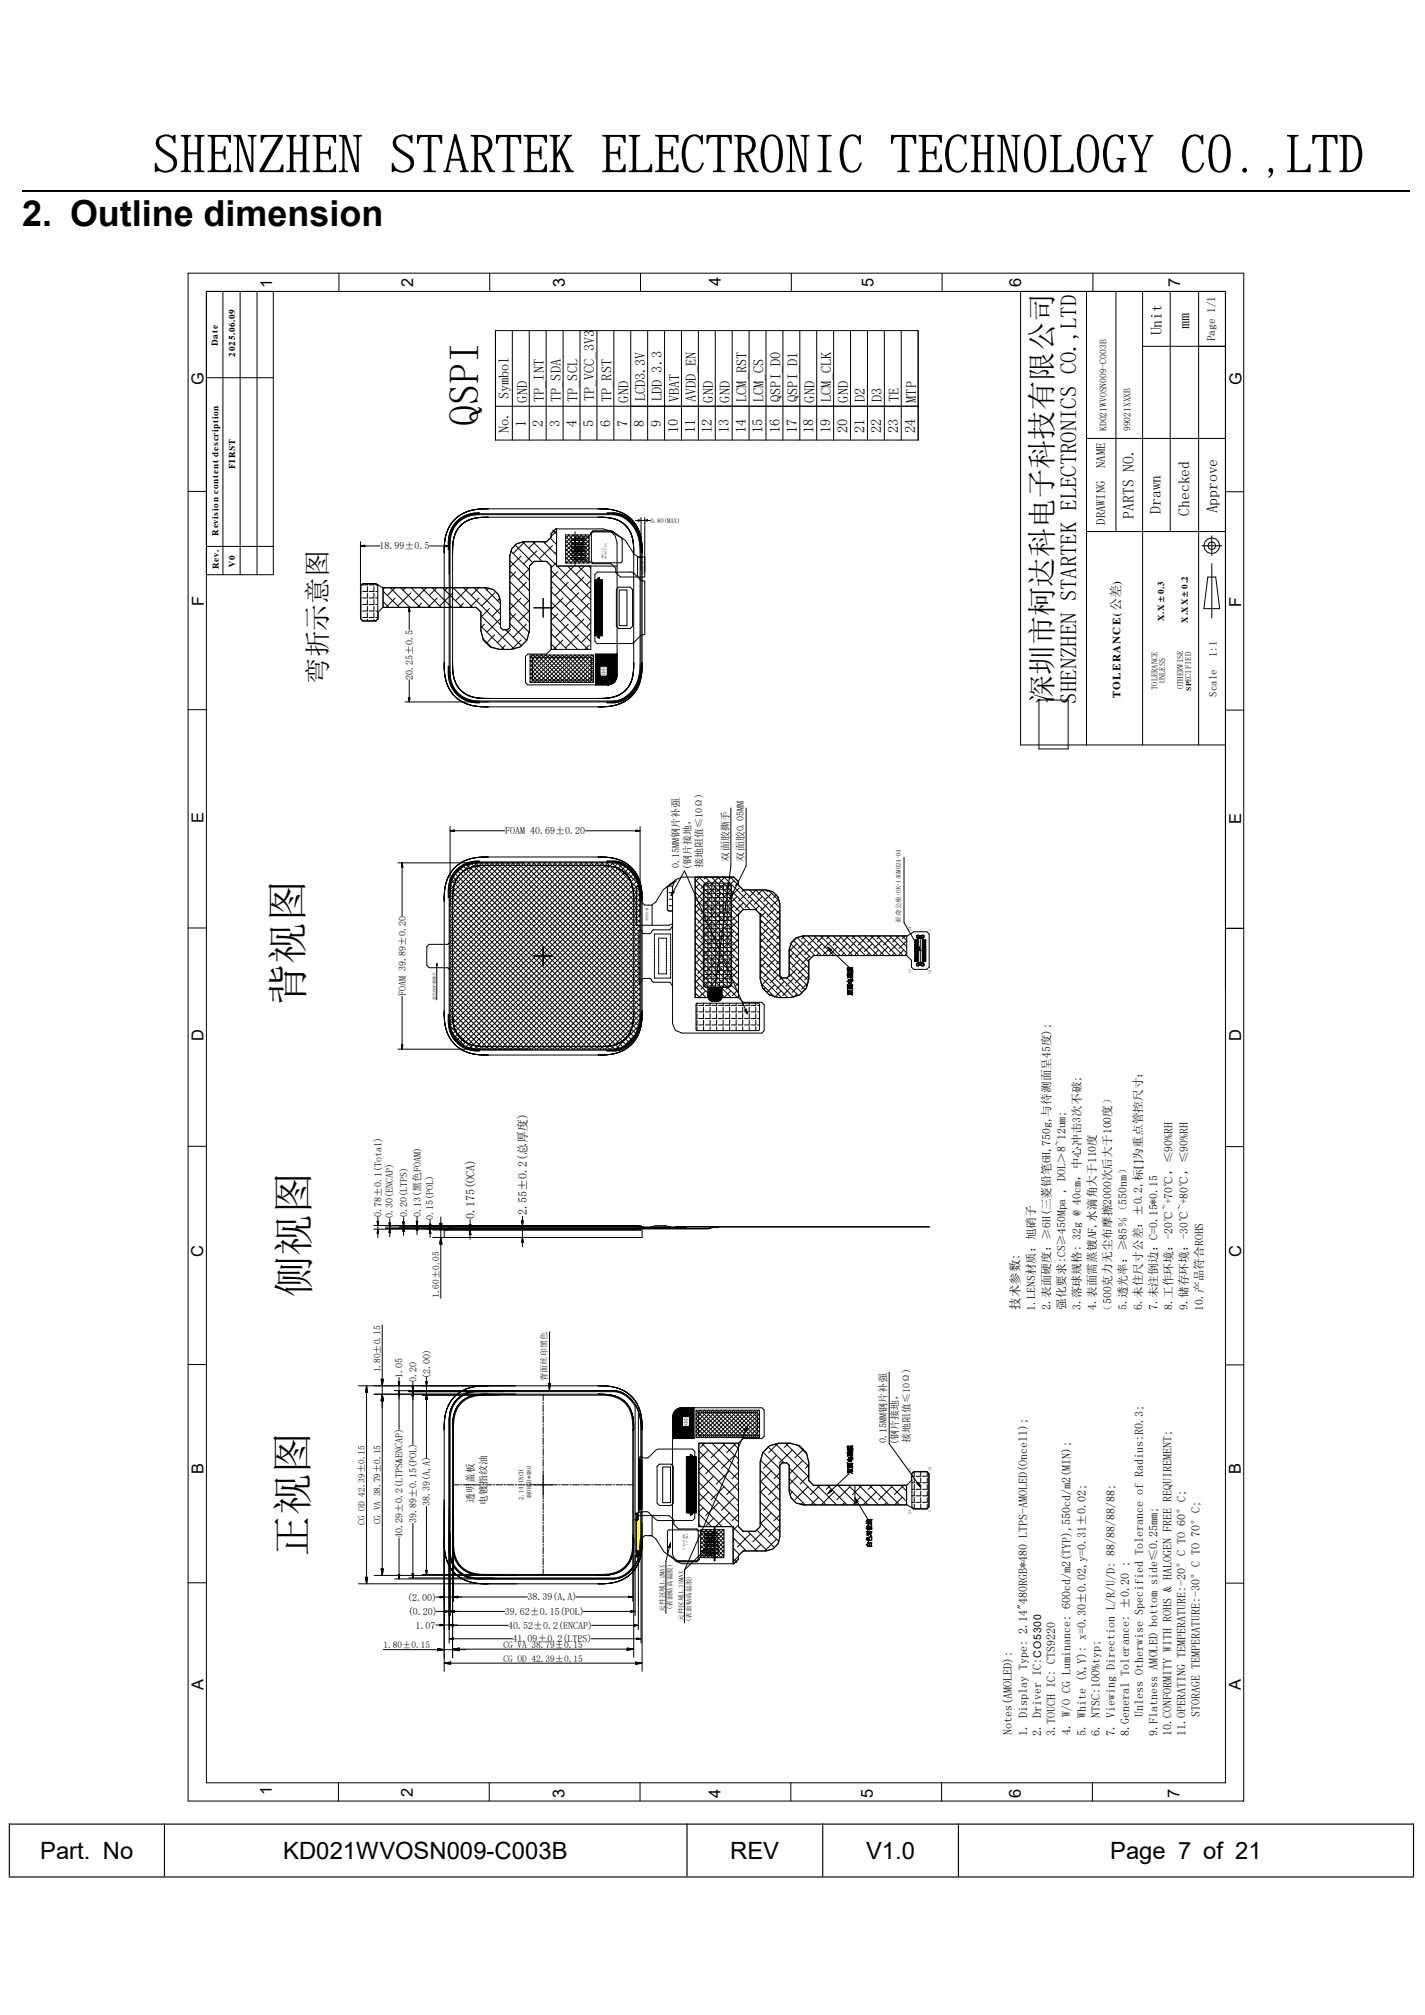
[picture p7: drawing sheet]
<svg xmlns="http://www.w3.org/2000/svg" width="210mm" height="297mm" viewBox="0 0 210 297" stroke-linecap="round" stroke-linejoin="round" font-family="sans-serif">
<defs><g id="words">
<text font-size="7.7" x="22.6" y="25.4">SHENZHEN STARTEK ELECTRONIC TECHNOLOGY CO.,LTD</text>
<text font-size="6.2" x="70.6" y="62.8" transform="rotate(-90 70.6 62.8)">QSPI</text>
<g font-size="6.1">
<text x="44.5" y="148.2" transform="rotate(-90 44.5 148.2)">背视图</text>
<text x="45.4" y="191.2" transform="rotate(-90 45.4 191.2)">侧视图</text>
<text x="45.3" y="229.5" transform="rotate(-90 45.3 229.5)">正视图</text>
</g>
<text font-size="5.3" x="3.3" y="33.3">2. Outline dimension</text>
<text font-size="4.3" x="155.1" y="103.8" transform="rotate(-90 155.1 103.8)">深圳市柯达科电子科技有限公司</text>
<text font-size="3.9" x="48.2" y="100.8" transform="rotate(-90 48.2 100.8)">弯折示意图</text>
<g font-size="3.5">
<text x="5.9" y="274">Part. No</text>
<text x="41.7" y="274">KD021WVOSN009-C003B</text>
<text x="107.6" y="274">REV</text>
<text x="127.6" y="274">V1.0</text>
<text x="163.6" y="274">Page 7 of 21</text>
</g>
<text font-size="3.3" x="158.6" y="103.7" transform="rotate(-90 158.6 103.7)">SHENZHEN STARTEK ELECTRONICS CO.,LTD</text>
<g font-size="2.4">
<text x="40.1" y="42.5" transform="rotate(-90 40.1 42.5)">1</text>
<text x="60.9" y="42.3" transform="rotate(-90 60.9 42.3)">2</text>
<text x="83.2" y="42.3" transform="rotate(-90 83.2 42.3)">3</text>
<text x="106.3" y="42.2" transform="rotate(-90 106.3 42.2)">4</text>
<text x="128.7" y="42.3" transform="rotate(-90 128.7 42.3)">5</text>
<text x="150.5" y="42.3" transform="rotate(-90 150.5 42.3)">6</text>
<text x="173.9" y="42.3" transform="rotate(-90 173.9 42.3)">7</text>
<text x="30" y="56.7" transform="rotate(-90 30 56.7)">G</text>
<text x="183" y="56.8" transform="rotate(-90 183 56.8)">G</text>
<text x="30" y="89.4" transform="rotate(-90 30 89.4)">F</text>
<text x="182.9" y="89.4" transform="rotate(-90 182.9 89.4)">F</text>
<text x="30" y="121.4" transform="rotate(-90 30 121.4)">E</text>
<text x="182.9" y="121.4" transform="rotate(-90 182.9 121.4)">E</text>
<text x="30" y="153.4" transform="rotate(-90 30 153.4)">D</text>
<text x="182.9" y="153.4" transform="rotate(-90 182.9 153.4)">D</text>
<text x="30" y="185.3" transform="rotate(-90 30 185.3)">C</text>
<text x="182.9" y="185.3" transform="rotate(-90 182.9 185.3)">C</text>
<text x="30" y="217.3" transform="rotate(-90 30 217.3)">B</text>
<text x="182.9" y="217.3" transform="rotate(-90 182.9 217.3)">B</text>
<text x="30" y="249.1" transform="rotate(-90 30 249.1)">A</text>
<text x="182.9" y="249.1" transform="rotate(-90 182.9 249.1)">A</text>
<text x="40" y="264.6" transform="rotate(-90 40 264.6)">1</text>
<text x="60.8" y="264.9" transform="rotate(-90 60.8 264.9)">2</text>
<text x="83.2" y="265" transform="rotate(-90 83.2 265)">3</text>
<text x="106.2" y="265" transform="rotate(-90 106.2 265)">4</text>
<text x="128.6" y="265" transform="rotate(-90 128.6 265)">5</text>
<text x="150.4" y="265" transform="rotate(-90 150.4 265)">6</text>
<text x="173.9" y="265" transform="rotate(-90 173.9 265)">7</text>
</g>
<g font-size="2.3">
<text x="171.2" y="49.4" transform="rotate(-90 171.2 49.4)">Unit</text>
<text x="175.3" y="48.4" transform="rotate(-90 175.3 48.4)">mm</text>
<text x="167.1" y="76.4" transform="rotate(-90 167.1 76.4)">PARTS NO.</text>
<text x="171.1" y="75.7" transform="rotate(-90 171.1 75.7)">Drawn</text>
<text x="175.3" y="76" transform="rotate(-90 175.3 76)">Checked</text>
<text x="179.4" y="75.7" transform="rotate(-90 179.4 75.7)">Approve</text>
</g>
<g font-size="2.1">
<text x="75" y="58.9" transform="rotate(-90 75 58.9)">Symbol</text>
<text x="77.7" y="59.3" transform="rotate(-90 77.7 59.3)">GND</text>
<text x="80.1" y="59.3" transform="rotate(-90 80.1 59.3)">TP_INT</text>
<text x="82.6" y="59.3" transform="rotate(-90 82.6 59.3)">TP_SDA</text>
<text x="85.1" y="59.3" transform="rotate(-90 85.1 59.3)">TP_SCL</text>
<text x="87.6" y="59.2" transform="rotate(-90 87.6 59.2)">TP_VCC_3V3</text>
<text x="90.1" y="59.3" transform="rotate(-90 90.1 59.3)">TP_RST</text>
<text x="92.6" y="59.3" transform="rotate(-90 92.6 59.3)">GND</text>
<text x="95.1" y="59.2" transform="rotate(-90 95.1 59.2)">LCD3.3V</text>
<text x="97.5" y="59.1" transform="rotate(-90 97.5 59.1)">LDD 3.3</text>
<text x="100.1" y="59.3" transform="rotate(-90 100.1 59.3)">VBAT</text>
<text x="102.6" y="59.3" transform="rotate(-90 102.6 59.3)">AVDD_EN</text>
<text x="105.1" y="59.3" transform="rotate(-90 105.1 59.3)">GND</text>
<text x="107.6" y="59.3" transform="rotate(-90 107.6 59.3)">GND</text>
<text x="110" y="59.2" transform="rotate(-90 110 59.2)">LCM_RST</text>
<text x="112.5" y="59.3" transform="rotate(-90 112.5 59.3)">LCM_CS</text>
<text x="115" y="59.2" transform="rotate(-90 115 59.2)">QSPI_D0</text>
<text x="117.5" y="59.2" transform="rotate(-90 117.5 59.2)">QSPI_D1</text>
<text x="120" y="59.3" transform="rotate(-90 120 59.3)">GND</text>
<text x="122.5" y="59.2" transform="rotate(-90 122.5 59.2)">LCM_CLK</text>
<text x="125" y="59.3" transform="rotate(-90 125 59.3)">GND</text>
<text x="127.5" y="59.2" transform="rotate(-90 127.5 59.2)">D2</text>
<text x="130" y="59.2" transform="rotate(-90 130 59.2)">D3</text>
<text x="132.5" y="59.3" transform="rotate(-90 132.5 59.3)">TE</text>
<text x="135" y="59.3" transform="rotate(-90 135 59.3)">MTP</text>
<text x="75" y="63.9" transform="rotate(-90 75 63.9)">No.</text>
<text x="77.5" y="62.9" transform="rotate(-90 77.5 62.9)">1</text>
<text x="80" y="62.9" transform="rotate(-90 80 62.9)">2</text>
<text x="82.5" y="62.9" transform="rotate(-90 82.5 62.9)">3</text>
<text x="85" y="62.9" transform="rotate(-90 85 62.9)">4</text>
<text x="87.5" y="62.9" transform="rotate(-90 87.5 62.9)">5</text>
<text x="90" y="62.9" transform="rotate(-90 90 62.9)">6</text>
<text x="92.5" y="62.9" transform="rotate(-90 92.5 62.9)">7</text>
<text x="94.9" y="62.9" transform="rotate(-90 94.9 62.9)">8</text>
<text x="97.4" y="62.9" transform="rotate(-90 97.4 62.9)">9</text>
<text x="99.9" y="63.9" transform="rotate(-90 99.9 63.9)">10</text>
<text x="102.4" y="63.9" transform="rotate(-90 102.4 63.9)">11</text>
<text x="104.9" y="63.9" transform="rotate(-90 104.9 63.9)">12</text>
<text x="107.4" y="63.9" transform="rotate(-90 107.4 63.9)">13</text>
<text x="109.9" y="63.9" transform="rotate(-90 109.9 63.9)">14</text>
<text x="112.4" y="63.9" transform="rotate(-90 112.4 63.9)">15</text>
<text x="114.9" y="63.9" transform="rotate(-90 114.9 63.9)">16</text>
<text x="117.4" y="63.9" transform="rotate(-90 117.4 63.9)">17</text>
<text x="119.9" y="63.9" transform="rotate(-90 119.9 63.9)">18</text>
<text x="122.4" y="63.9" transform="rotate(-90 122.4 63.9)">19</text>
<text x="124.9" y="63.9" transform="rotate(-90 124.9 63.9)">20</text>
<text x="127.4" y="63.9" transform="rotate(-90 127.4 63.9)">21</text>
<text x="129.9" y="63.9" transform="rotate(-90 129.9 63.9)">22</text>
<text x="132.4" y="63.9" transform="rotate(-90 132.4 63.9)">23</text>
<text x="134.9" y="63.9" transform="rotate(-90 134.9 63.9)">24</text>
</g>
<g font-size="1.9">
<text x="162.9" y="69" transform="rotate(-90 162.9 69)">NAME</text>
<text x="162.9" y="77.4" transform="rotate(-90 162.9 77.4)">DRAWING</text>
<text x="165.1" y="90.1" transform="rotate(-90 165.1 90.1)">公差</text>
</g>
<g font-size="1.8">
<text x="69.9" y="179.7" transform="rotate(-90 69.9 179.7)">0.175(OCA)</text>
<text x="77.6" y="179.1" transform="rotate(-90 77.6 179.1)">2.55±0.2(总厚度)</text>
<text x="150.3" y="193.1" transform="rotate(-90 150.3 193.1)">技术参数:</text>
<text x="149.1" y="255.8" transform="rotate(-90 149.1 255.8)">Notes(AMOLED):</text>
<text x="151.4" y="255.9" transform="rotate(-90 151.4 255.9)">1. Display Type: 2.14&quot;480RGB*480 LTPS-AMOLED(Oncell);</text>
<text x="153.4" y="255.8" transform="rotate(-90 153.4 255.8)">2. Driver IC:</text>
<text x="155.5" y="255.8" transform="rotate(-90 155.5 255.8)">3.TOUCH IC: CTS9220</text>
<text x="157.8" y="255.8" transform="rotate(-90 157.8 255.8)">4. W/O CG Luminance: 600cd/m2(TYP),550cd/m2(MIN);</text>
<text x="160" y="255.8" transform="rotate(-90 160 255.8)">5. White (X,Y): x=0.30±0.02,y=0.31±0.02;</text>
<text x="162.1" y="255.8" transform="rotate(-90 162.1 255.8)">6. NTSC:100%typ;</text>
<text x="164.3" y="255.9" transform="rotate(-90 164.3 255.9)">7. Viewing Direction L/R/U/D: 88/88/88/88;</text>
<text x="166.4" y="255.8" transform="rotate(-90 166.4 255.8)">8.General Tolerance: ±0.20 ;</text>
<text x="168.5" y="253.1" transform="rotate(-90 168.5 253.1)">Unless Otherwise Specified Tolerance of Radius:R0.3;</text>
<text x="170.6" y="255.8" transform="rotate(-90 170.6 255.8)">9.Flatness AMOLED bottom side≤0.25mm;</text>
<text x="172.7" y="255.9" transform="rotate(-90 172.7 255.9)">10.CONFORMITY WITH ROHS &amp; HALOGEN FREE REQUIREMENT;</text>
<text x="174.7" y="255.9" transform="rotate(-90 174.7 255.9)">11.OPERATING TEMPERATURE:-20°C TO 60°C;</text>
<text x="176.8" y="253.1" transform="rotate(-90 176.8 253.1)">STORAGE TEMPERATURE:-30°C TO 70°C;</text>
</g>
<g font-size="1.7">
<text x="179.1" y="50.3" transform="rotate(-90 179.1 50.3)">Page 1/1</text>
<text x="165.1" y="86.2" transform="rotate(-90 165.1 86.2)">)</text>
<text x="165.1" y="102.9" transform="rotate(-90 165.1 102.9)">TOLERANCE(</text>
<text x="168.3" y="170.9" transform="rotate(-90 168.3 170.9)">为重点管控尺寸；</text>
<text x="152.5" y="193.2" transform="rotate(-90 152.5 193.2)">1.LENS材质：旭硝子</text>
<text x="154.8" y="193.1" transform="rotate(-90 154.8 193.1)">2.表面硬度：≥6H(三菱铅笔6H,750g,与待测面呈45度);</text>
<text x="157" y="193.1" transform="rotate(-90 157 193.1)">强化要求:CS≥450Mpa , DOL＞8~12um;</text>
<text x="159.3" y="193.1" transform="rotate(-90 159.3 193.1)">3.落球规格: 32g @ 40cm，中心冲击3次不破;</text>
<text x="161.5" y="193" transform="rotate(-90 161.5 193)">4.表面需蒸镀AF,水滴角大于110度</text>
<text x="163.8" y="194" transform="rotate(-90 163.8 194)">（500克力无尘布摩擦2000次后大于100度）</text>
<text x="166.1" y="193.1" transform="rotate(-90 166.1 193.1)">5.透光率：≥85％（550nm）</text>
<text x="168.3" y="193.1" transform="rotate(-90 168.3 193.1)">6.未住尺寸公差：±0.2,标</text>
<text x="170.6" y="193.1" transform="rotate(-90 170.6 193.1)">7.未注倒边：C=0.15*0.15</text>
<text x="172.8" y="193.1" transform="rotate(-90 172.8 193.1)">8.工作环境：-20℃~+70℃，≤90%RH</text>
<text x="175.1" y="193.1" transform="rotate(-90 175.1 193.1)">9.储存环境：-30℃~+80℃，≤90%RH</text>
<text x="177.3" y="193.2" transform="rotate(-90 177.3 193.2)">10.产品符合ROHS</text>
</g>
<g font-size="1.6">
<text x="179.3" y="96.9" transform="rotate(-90 179.3 96.9)">1:1</text>
<text x="179.3" y="102.7" transform="rotate(-90 179.3 102.7)">Scale</text>
</g>
<g font-size="1.5">
<text x="55.9" y="81">18.99±0.5</text>
<text x="60.8" y="100.2" transform="rotate(-90 60.8 100.2)">20.25±0.5</text>
<text x="74.4" y="123">FOAM 40.69±0.20</text>
<text x="100.1" y="128" transform="rotate(-90 100.1 128)">0.15MM钢片补强</text>
<text x="101.8" y="128.2" transform="rotate(-90 101.8 128.2)">(钢片接地，</text>
<text x="103.5" y="128" transform="rotate(-90 103.5 128)">接地阻值≤10Ω)</text>
<text x="107.4" y="127" transform="rotate(-90 107.4 127)">双面胶撕手</text>
<text x="109.6" y="127" transform="rotate(-90 109.6 127)">双面胶0.05MM</text>
<text x="59.8" y="146.8" transform="rotate(-90 59.8 146.8)">FOAM 39.89±0.20</text>
<text x="168.2" y="172.3" transform="rotate(-90 168.2 172.3)">[ ]</text>
<text x="56.2" y="179.4" transform="rotate(-90 56.2 179.4)">0.78±0.1(Total)</text>
<text x="57.9" y="179.6" transform="rotate(-90 57.9 179.6)">0.30(ENCAP)</text>
<text x="60" y="179.5" transform="rotate(-90 60 179.5)">0.20(LTPS)</text>
<text x="62" y="179.4" transform="rotate(-90 62 179.4)">0.13(黑色FOAM)</text>
<text x="63.8" y="179.8" transform="rotate(-90 63.8 179.8)">0.15(POL)</text>
<text x="59.3" y="203.1" transform="rotate(-90 59.3 203.1)">1.05</text>
<text x="61.4" y="203.7" transform="rotate(-90 61.4 203.7)">0.20</text>
<text x="63.4" y="203.2" transform="rotate(-90 63.4 203.2)">(2.00)</text>
<text x="130.7" y="212.8" transform="rotate(-90 130.7 212.8)">0.15MM钢片补强</text>
<text x="132.4" y="213" transform="rotate(-90 132.4 213)">(钢片接地，</text>
<text x="134.1" y="212.7" transform="rotate(-90 134.1 212.7)">接地阻值≤10Ω)</text>
<text x="69.9" y="221.6" transform="rotate(-90 69.9 221.6)">透明盖板</text>
<text x="71.7" y="221.8" transform="rotate(-90 71.7 221.8)">电镀指纹油</text>
<text x="59.3" y="226.7" transform="rotate(-90 59.3 226.7)">40.29±0.2(LTPS&amp;ENCAP)</text>
<text x="61.4" y="224.5" transform="rotate(-90 61.4 224.5)">39.89±0.15(POL)</text>
<text x="63.4" y="222" transform="rotate(-90 63.4 222)">38.39(A,A)</text>
<text x="60" y="235.9">(2.00)</text>
<text x="60.1" y="238.1">(0.20)</text>
<text x="74.4" y="238.1">39.62±0.15(POL)</text>
<text x="77.7" y="235.9">38.39(A,A)</text>
<text x="61.2" y="240">1.07</text>
<text x="74.9" y="240.1">40.52±0.2(ENCAP)</text>
<text x="75.5" y="242.1">41.09±0.2(LTPS)</text>
<text x="153.4" y="244.3" transform="rotate(-90 153.4 244.3)">CO5300</text>
</g>
<g font-size="1.4">
<text x="163.1" y="63.5" transform="rotate(-90 163.1 63.5)">KD021WVOSN009-C003B</text>
<text x="166.6" y="63.5" transform="rotate(-90 166.6 63.5)">99021XXXB</text>
<text x="64.7" y="191.3" transform="rotate(-90 64.7 191.3)">1.60±0.05</text>
<text x="56.1" y="202.3" transform="rotate(-90 56.1 202.3)">1.80±0.15</text>
<text x="53.8" y="224.7" transform="rotate(-90 53.8 224.7)">CG OD 42.39±0.15</text>
<text x="56.1" y="224.7" transform="rotate(-90 56.1 224.7)">CG VA 38.79±0.15</text>
<text x="56.5" y="242.9">1.80±0.15</text>
<text x="74.2" y="244.9">CG OD 42.39±0.15</text>
<text x="74.2" y="242.8">CG VA 38.79±0.15</text>
</g>
<g font-size="1.3">
<text x="32.1" y="51.1" transform="rotate(-90 32.1 51.1)">Date</text>
<text x="34.7" y="52.5" transform="rotate(-90 34.7 52.5)">2025.06.09</text>
<text x="34.7" y="69.1" transform="rotate(-90 34.7 69.1)">FIRST</text>
<text x="32.2" y="79" transform="rotate(-90 32.2 79)">Revision content description</text>
<text x="32.3" y="83.9" transform="rotate(-90 32.3 83.9)">Rev.</text>
<text x="34.7" y="83.5" transform="rotate(-90 34.7 83.5)">V0</text>
<text x="171.6" y="91.5" transform="rotate(-90 171.6 91.5)">X.X±0.3</text>
<text x="175" y="91.8" transform="rotate(-90 175 91.8)">X.XX±0.2</text>
</g>
<g font-size="1.2">
<text x="170.6" y="101.7" transform="rotate(-90 170.6 101.7)">TOLERANCE</text>
<text x="171.7" y="100.7" transform="rotate(-90 171.7 100.7)">UNLESS</text>
<text x="174.4" y="101.6" transform="rotate(-90 174.4 101.6)">OTHERWISE</text>
<text x="175.5" y="100.5" transform="rotate(-90 175.5 100.5)">ECIFIED</text>
<text x="80.6" y="203.5" transform="rotate(-90 80.6 203.5)">背面丝印黑色</text>
</g>
<text font-size="1.1" x="175.5" y="101.8" transform="rotate(-90 175.5 101.8)">SP</text>
<g font-size="1">
<text x="95.9" y="77.1">0.80(MAX)</text>
<text x="132.8" y="136" transform="rotate(-90 132.8 136)">亚奇公座:OK-14GM024-04</text>
<text x="77.2" y="221" transform="rotate(-90 77.2 221)">2.14 INCH</text>
<text x="78.3" y="221" transform="rotate(-90 78.3 221)">480RGB*480</text>
<text x="97.9" y="237.6" transform="rotate(-90 97.9 237.6)">元件区域1.2MAX</text>
<text x="99.1" y="237.4" transform="rotate(-90 99.1 237.4)">(表面贴高温胶)</text>
<text x="100.7" y="238.9" transform="rotate(-90 100.7 238.9)">元件区域1.35MAX</text>
<text x="101.9" y="239.1" transform="rotate(-90 101.9 239.1)">(表面贴高温胶)</text>
</g>
<g font-size=".8">
<text x="89.2" y="99.5" transform="rotate(-90 89.2 99.5)">GND</text>
<text x="101.4" y="210.1" transform="rotate(-90 101.4 210.1)">GND</text>
</g>
<g font-size=".6">
<text x="85.8" y="79.6" transform="rotate(90 85.8 79.6)">6</text>
<text x="85.8" y="81.9" transform="rotate(90 85.8 81.9)">1</text>
<text x="134.3" y="137.2" transform="rotate(-90 134.3 137.2)">24</text>
<text x="137.2" y="137.2" transform="rotate(-90 137.2 137.2)">1</text>
<text x="134.3" y="143.4" transform="rotate(-90 134.3 143.4)">13</text>
<text x="137.2" y="143.6" transform="rotate(-90 137.2 143.6)">12</text>
<text x="64.2" y="147.4" transform="rotate(-90 64.2 147.4)">蓝色保护膜撕手</text>
<text x="134.3" y="216.9" transform="rotate(-90 134.3 216.9)">13</text>
<text x="137.2" y="216.8" transform="rotate(-90 137.2 216.8)">12</text>
<text x="134.3" y="223.2" transform="rotate(-90 134.3 223.2)">24</text>
<text x="137.2" y="222.9" transform="rotate(-90 137.2 222.9)">1</text>
</g>
<g font-size=".6" fill="#f00">
<text x="104.2" y="226.5" transform="rotate(-90 104.2 226.5)">1</text>
<text x="104.3" y="228.8" transform="rotate(-90 104.3 228.8)">6</text>
</g>
<g font-size=".5">
<text x="94.5" y="82.7" transform="rotate(90 94.5 82.7)">单层区域</text>
<text x="95.5" y="135.8" transform="rotate(-90 95.5 135.8)">单层区域</text>
</g>
<g font-size=".4">
<text x="88.7" y="80.8" transform="rotate(90 88.7 80.8)">T=1.0MAX</text>
<text x="89.1" y="80" transform="rotate(90 89.1 80)">IC及元件区域</text>
<text x="101.4" y="227.7" transform="rotate(-90 101.4 227.7)">T=1.0MAX</text>
<text x="100.9" y="228.5" transform="rotate(-90 100.9 228.5)">IC及元件区域</text>
</g>
</g></defs>
<path d="M3.3 28.1h204.5" fill="none" stroke="#000" stroke-width=".25"/>
<path d="M1.3 268.9h207.1M1.3 276.7h207.1M1.4 268.8v7.8M24.2 268.8v7.8M101.2 268.8v7.8M121.2 268.8v7.8M141.3 268.8v7.8M208.3 268.8v7.8" fill="none" stroke="#000" stroke-width=".17"/>
<g fill="none" stroke="#000" stroke-width=".15">
<path d="M27.7 40.3h155.6v225.2h-155.6zM30.4 43h150.2v219.8h-150.2zM30.4 55.7h9.9M32.9 43v41.7M35.4 43v41.7M37.9 43v41.7M40.3 43v41.7h-9.9M49.9 40.3v2.7M72.2 40.3v2.7M73 59.9h62.3M73 48.7h62.3v16.2h-62.3zM75.5 48.7v16.2"/>
<path d="M78 48.7v16.2M80.5 48.7v16.2M83 48.7v16.2M85.5 48.7v16.2M88 48.7v16.2M90.5 48.7v16.2M93 48.7v16.2M94.4 40.3v2.7M95.4 48.7v16.2M97.9 48.7v16.2M100.4 48.7v16.2M102.9 48.7v16.2"/>
<path d="M105.4 48.7v16.2M107.9 48.7v16.2M110.4 48.7v16.2M112.9 48.7v16.2M115.4 48.7v16.2M116.6 40.3v2.7M117.9 48.7v16.2M120.4 48.7v16.2M122.9 48.7v16.2M125.3 48.7v16.2M127.8 48.7v16.2M130.3 48.7v16.2"/>
<path d="M132.8 48.7v16.2M138.8 40.3v2.7M150.4 43v66.8h30.2M160.1 43v66.8M161.1 40.3v2.7M164.5 43v35.3M168.4 51h12.2M168.4 43v66.8M172.5 43v35.3M176.6 43v66.8M27.7 72.4h2.7M53.1 79.9v11.3l.4 .4h1.9l.3-.4v-1l.7-.7"/>
<path d="M65.5 80h.1M65.5 79.9h.1M65.5 79.8h.1M65.6 79.7h-.1M65.6 79.4v.2M65.6 79.4h.1M65.6 79.3l-.1 1.1v18.4l.1 1M65.6 79.3h.1M65.6 79.2h.1M65.7 79.1h.1M65.7 79h.1M65.7 78.8v.1"/>
<path d="M65.8 78.7h.1M65.8 78.6h.1M65.8 78.5h.1M65.9 78.3l-.3 1M65.9 78.3h.1M66 78v.1M66 78l-.1 .3M66 78h.1M66.1 78h-.1M66.1 77.9h.1M66.1 77.8h.1M66.2 77.8l-.1 .2"/>
<path d="M66.2 77.7v.1M66.2 77.7h.1M66.2 79.9v19.7l.2 .9 .4 1 .4 .5 .8 .7a4.5 4.5 0 0 0 2.5 .8M66.2 77.6v.1M66.2 77.6h.1M66.3 77.5l-.1 .1M66.3 77.5h.1M66.4 77.4l-.1 .1M66.4 77.4h.1M66.4 77.3v.1M66.4 77.3h.1M66.5 77.2h.1"/>
<path d="M66.5 77.2l-.1 .1M66.6 77.1l-.1 .1M66.6 77.1h.1M66.7 77h-.1M66.7 76.9l-.2 .3M66.8 80h.1M66.8 79.9l-.1 18.6 .1 .9M66.8 76.8l-.1 .1M66.8 79.8h.1M66.8 79.7h.1M66.8 76.8h.1M66.8 79.6h.1"/>
<path d="M66.8 79.5h.1M66.8 79.5v.4M66.9 79.4h.1M66.9 76.7l-.2 .2M66.9 79.3v.1M66.9 79.3h.1M66.9 76.7h.1M66.9 79.2v.1M66.9 79.2l-.1 .3M67 79.1h-.1M67 79h.1M67 79l-.1 .2"/>
<path d="M67 78.9v.1M67 78.9h.1M67 76.6l-.1 .1M67 78.8v.1M67 76.5v.1M67 78.8h.1M67.1 78.8h-.1M67.1 78.7l-.1 .3M67.1 78.7h.1M67.1 78.6v.1M67.1 78.5v.1M67.2 76.4l-.2 .1"/>
<path d="M67.2 76.4h.1M67.2 78.3l-.1 .4M67.3 78.3h-.1M67.3 78.3h.1M67.3 78.2h.1M67.4 76.3h-.1M67.4 78.1h.1M67.4 76.2l-.2 .2M67.5 76.2h-.1M67.5 77.9v.1M67.5 76.1l-.1 .1M67.5 77.9l-.1 .1"/>
<path d="M67.6 76.1h-.1M67.6 76.1l-.1 .1M67.6 76.1h.1M67.6 76.9a4.1 4.1 0 0 1 2.9-1h19.9l1 .1 .9 .5a5.1 5.1 0 0 1 2 3.7v17.8a5.4 5.4 0 0 1-1.9 4.6l-.2 .1a3.2 3.2 0 0 1-1.6 .6h-20.5a4.1 4.1 0 0 1-2.5-1.1l-.8-1a4.6 4.6 0 0 1-.5-2.2v-18.8a4.1 4.1 0 0 1 1.3-3.3zM67.7 77.7l-.1 .1M67.7 76l-.1 .1M67.7 77.7h.1M67.7 76h.1M67.8 77.6h-.1M67.8 76h-.1M67.8 77.6l-.5 .7M67.8 77.6h.1"/>
<path d="M67.8 77.5v.1M67.8 75.9h.1M67.8 77.5h.1M67.9 75.9l-.1 .1M67.9 75.9h.1M67.9 75.8v.1M68 77.4h-.1M68 75.8l-.1 .1M68 77.4l-.2 .1M68 75.8h.1M68 77.3v.1M68 77.3h.1"/>
<path d="M68.1 77.3h-.1M68.1 75.8h-.1M68.1 77.3h.1M68.1 75.8h.1M68.1 77.2v.1M68.1 75.7h.1M68.2 75.7l-.1 .1M68.2 75.7h.1M68.2 77.2h.1M68.3 75.7h-.1M68.3 77.1h.1M68.3 77.1h-.1"/>
<path d="M68.3 75.6v.1M68.3 77.1l-.2 .2M68.3 75.6h.1M68.4 77l-.1 .1M68.5 77h.1M68.6 75.5l-.4 .2M68.6 75.5h.1M68.6 76.9h.1M68.6 76.9h-.1M68.7 75.5h-.1M68.7 76.9l-.3 .1M68.7 75.5h.1"/>
<path d="M68.7 76.8v.1M68.8 76.8l-.1 .1M68.8 76.8h.1M68.8 75.4h.1M68.9 76.8h-.1M68.9 75.4l-.3 .1M68.9 75.4h.1M68.9 76.7v.1M69 76.7h-.1M69 75.4h-.1M69 76.7h.1M69.1 76.7h-.1"/>
<path d="M69.1 76.6h.1M69.2 76.6h.1M69.3 75.3h.1M69.3 76.6l-.2 .1M69.3 76.6h.1M69.4 76.5h.1M69.4 75.2h.1M69.5 75.2h.1M69.5 76.5h.1M69.5 75.2l-.6 .2M69.6 75.2h-.1M69.6 75.2h.1"/>
<path d="M69.6 76.5h-.1M69.6 76.5h.1M69.7 76.4h.1M69.7 76.4l-.4 .2M69.8 76.4l-.2 .1M69.8 75.2h-.1M69.8 76.4h.1M69.9 76.4h-.1M69.9 75.1l-.3 .1M70 75.1h-.2M70.1 76.4h-.2M70.1 75.1l.7-.1h18.5l.9 .1"/>
<path d="M70.1 76.4l1.2-.2h17.5l1.4 .2M70.1 75.1h-.1M70.2 75.1h-.1M70.2 76.3l-.1 .1M70.2 75.1h.1M70.2 76.3h.1M70.3 76.3h-.1M70.3 75.1h-.1M70.4 76.3h-.1M70.4 76.3h.1M70.4 75.1h.1M70.5 76.3h.1"/>
<path d="M70.5 75v.1M70.6 75h.1M70.6 76.3h.1M70.6 75.7v-.1h-.5a4.2 4.2 0 0 0-3.9 3.3l-.1 2.1h.1M70.6 75.7h19.7l1 .2 1 .4a5.3 5.3 0 0 1 2.2 4.5M70.6 75.7a4.2 4.2 0 0 0-4.4 4.3M70.7 75h.1M70.7 76.3h.1M70.8 76.3h.1M70.9 75h-.1M70.9 76.3h.1M71 75h.1"/>
<path d="M71.1 76.3h.1M71.2 75h-.1M71.4 75h.1M71.8 76.2h.1M77 79.9l2.9 2.8M77.3 79.9l-1.7 1.7M78.5 79.9l3.5 3.4M78.9 79.9l-1 .9M80.1 79.9l1.9 1.9M80.4 79.9l-.1 .1M81.2 79.4l.8 .9M81.5 78.1l.5 .6"/>
<path d="M82 78v5.4h8.9M82 78.3l-.8 .8M83.4 79.7l3.3 3.3M83.4 79.1l3.4 3.4M83.4 78.8h3.4v4.2h-3.4zM83.8 78.8l3 3.1M83.9 78.8l-.5 .6M84.2 80h2.1v.2h-2.1zM84.2 79.4h2.1v.3h-2.1zM84.4 78.8l2.4 2.5M84.5 78.8l-1.1 1.2M84.7 79.4l.3-.2h1.7l.7-.9h2.9l1.9 1.4 1.2 2 .7 .4"/>
<path d="M84.7 78.4v5M85 78.8l1.8 1.8M85.1 78.8l-1.7 1.8M85.6 78.8l1.2 1.2M85.7 78.8l-2.3 2.4M85.9 79.4v.3M85.9 80v.2M86.2 78.8l.6 .6M86.3 78.8l-2.9 3M86.8 79.6l-3.3 3.4M86.8 79l-3.4 3.5M87.2 78.6l.2-.2h2.6l1.6 .9 .1 3.4-.2 .3h-4.1l-.2-.3z"/>
<path d="M88.3 76.2h.1M88.7 75h.1M88.9 75h.1M89 76.3h.1M89.1 75h.1M89.1 76.3h.1M89.2 75h.1M89.2 76.3h.1M89.3 76.3h.1M89.4 75h.1M89.5 75.7v-.1h.9a4.8 4.8 0 0 1 4.2 4.8v.5M89.5 76.3h.1"/>
<path d="M89.5 75h.1M89.6 75v.1M89.6 76.3h.1M89.7 75.1h.1M89.7 76.3h.1M89.8 75.1h.1M89.8 76.3h.1M89.9 76.3h.1M89.9 75.1h.1M89.9 76.3l.1 .1M90 75.1h.1M90 76.4h.2"/>
<path d="M90.1 75.1h.1M90.2 76.4h.1h-.1M90.2 75.1l.4 .1M90.3 75.1h.1M90.3 76.4l.3 .1M90.3 75.2h.1M90.3 76.4l.2 .1M90.4 76.4h.1M90.4 75.2h.1M90.4 76.5h.1M90.5 75.2h.1M90.5 76.5l.4 .1"/>
<path d="M90.6 75.2l1 .4M90.6 75.2h.1M90.6 76.5h.1M90.7 76.5h.1M90.7 75.2h.1M90.8 76.6h.1M90.8 75.3h.1M90.9 76.6h.1M90.9 75.3h.1M91 76.6h.1M91 75.3h.1M91 76.6l.6 .4"/>
<path d="M91 76.7h.1M91.1 75.4h.1M91.2 76.7h.1M91.2 76.8h.1M91.3 75.4h.1M91.3 76.8h.1M91.3 75.4v.1M91.4 76.8v.1M91.4 75.5h.1M91.5 76.9h.1M91.5 75.5h.1M91.6 75.6h.1"/>
<path d="M91.6 77h.1M91.6 77l.2 .1M91.7 75.6h.1M91.7 75.6l.5 .3M91.7 77v.1M91.8 75.6h.1M91.8 77.1h.1M91.8 75.7h.1M91.9 77.2h.1M91.9 75.7h.1M92 75.7h.1M92 77.2l.1 .1"/>
<path d="M92 77.2v.1M92 77.3h.1M92 77.3l.1 .1M92 75.8h.1M92.1 75.8h.1M92.1 77.4l.1 .1M92.1 77.4h.1M92.1 75.8l.1 .1M92.2 77.4v.1M92.2 75.9h.1M92.2 77.5l.1 .1M92.2 75.9l.1 .1"/>
<path d="M92.3 77.5h.1M92.3 76h.1M92.3 77.6h.1M92.3 76l.3 .2M92.4 77.6h.1M92.4 77.6v.1M92.4 77.6l.1 .2M92.5 77.7v.1M92.5 76.1h.1M92.5 77.8l.3 .5M92.5 77.8h.1M92.5 76.1l.2 .1"/>
<path d="M92.5 77.9h.1M92.6 77.9v.1M92.6 76.2h.1M92.7 78v.1M92.7 76.2v.1M92.7 76.3h.1M92.7 78.1v.1M92.7 76.3l.7 .6M92.8 76.3h.1M92.8 78.3h.1M92.8 78.3v.1M92.8 78.4h.1"/>
<path d="M92.9 78.4v.1M92.9 76.4h.1M92.9 76.4l.1 .1M92.9 78.5v.1M92.9 78.6l.2 .3M93 78.6h.1M93 78.6v.1M93 78.7h.1M93 78.8h.1M93.1 78.8v.1M93.1 78.9h.1M93.1 78.9v.1"/>
<path d="M93.1 78.9v.2M93.1 79h.1M93.1 76.6l.1 .1M93.1 79v.1M93.1 79.1l.1 .4M93.2 79.1v.1M93.2 79.1v.2M93.2 79.3h.1M93.2 79.3v.1M93.2 76.7h.1M93.2 79.5l.1 .3M93.2 79.5l.1 .1"/>
<path d="M93.3 79.6v.2M93.3 79.8v.1M93.3 79.9l.1 18.5-.1 1M93.3 79.9h.1M93.3 76.8l.1 .1M93.3 79.9v.1M93.4 76.9h.1M93.4 76.9v.1M93.4 76.9l.2 .3M93.4 77h.1M93.5 77v.1M93.6 77.1v.1"/>
<path d="M93.6 77.2h.1M93.6 77.2l.1 .2M93.6 77.3h.1M93.6 76.7h.5M93.7 77.4h.1M93.8 77.4v.1M93.8 77.5v.1M93.8 77.5h.1M93.8 77.6h.1M93.9 77.6l.1 .2M93.9 77.7h.1M93.9 77.7v.1"/>
<path d="M94 77.8v.1M94 77.8h.1M94 77.9h.1M94 77.9v.1M94 78h.1M94.1 76.6l.4 .1-.4 .1zM94.1 78l.1 .3M94.1 78.1h.1M94.1 78.2h.1M94.2 78.3h.1M94.2 78.3l.2 .7M94.2 78.5h.1"/>
<path d="M94.3 78.6v.1M94.3 78.8h.1M94.4 78.8h.1M94.4 78.9h.1M94.4 79h.1M94.4 79v.1M94.4 79.1h.1M94.4 79.1l.1 .2M94.4 79.1v.1M94.5 79.3h.1M94.5 76.3v22.1M94.5 79.3v.1"/>
<path d="M94.5 76.7h.5M94.5 79.4v.2M94.5 79.4h.1M94.5 79.5h.1M94.5 79.5l.1 .8v19M94.5 79.6h.1M94.5 79.7h.1M94.5 79.8h.1M94.6 79.8h.1M94.6 80h.1M95 76.7l.4-.1v.2zM95 76.3v8.8h-3.6l-.6-.7v-.6l-.7-.7h-2.7l-.7-.4h-1.7l-.3-.2"/>
<path d="M95.4 76.7h.4M160.1 64.6h20.5M160.1 78.3h20.5M178.6 79v2.9M180.6 72.5h2.7M30.4 80.5h9.9M53.1 80.5l.6-.1v.2zM53.1 86.4l.4-.4h1.9l.9 .6h15.4l1 .3 .8 .8 .3 1v3.8l.3 .3h.7l.3-.3v-10.6l.3-1 .8-.8 1-.2h3.3l.7-.7v-.5l.7-.7h7l1 .2 .8 .8 .2 1v19.6l-.4 .9-.9 .4h-11.8l-.4-.3v-3.8l.4-.4h2.7l.7-.7M53.5 86.1h1.9l.3 .3v4.8l-.3 .3h-1.9l-.3-.3v-4.8zM53.7 80.5h2.3M54.1 86.1v.1h-.7M54.1 86.5v.7h-.7"/>
<path d="M54.1 87.4v.7h-.7M54.1 88.4v.7h-.7M54.1 89.4v.7h-.7M54.1 90.3v.7h-.7M54.1 91.3v.2M55.1 86.1v.1h-.7M55.1 86.5v.7h-.7M55.1 87.4v.7h-.7M55.1 88.4v.7h-.7M55.1 89.4v.7h-.7M55.1 90.3v.7h-.7M55.1 91.3v.2"/>
<path d="M55.4 91h.3M55.4 90.1h.3M55.4 89.1h.3M55.4 88.1h.3M55.4 87.2h.3M55.4 86.2h.2M56.4 89.5h13.8l.7 .7v2.8l.3 1.3 1 1.1 1.4 .3h1.7l1.4-.3 1-1.1 .3-1.3v-9.6l.7-.7h1.8l.7 .7v12.3M56.5 86.6v2.9M56.5 87.1l2.3 2.4M56.5 88.7l.8 .8M56.7 86.6l-.2 .2M57.5 86.6l2.9 2.9"/>
<path d="M58.2 86.6l-1.1 1.2M58.2 88.2l-1.3 1.3M59 86.6l2.9 2.9M59.8 86.6l-.4 .4M60.3 89.5l.1 .6h-.2zM60.3 90.1v2.7M60.6 87.4l-2 1.9M60.6 86.6l2.9 2.9M62.1 88.9l-.6 .6M62.1 86.6l2.9 2.9M62.9 86.6l-2 1.9M63.3 80.5h2.3"/>
<path d="M63.7 86.6l2.9 2.9M64.4 86.6l-1.1 1.2M64.4 88.2l-1.4 1.3M65.2 86.6l2.9 2.9M65.5 98.4h.1M65.5 98.6h.1M65.5 80.8h.1M65.5 98.7h.1M65.5 80.6h.1M65.5 80.5h.1M65.5 98.9h.1M65.5 99h.1"/>
<path d="M65.5 80.2v.1M65.5 99.1h.1M65.5 80.2h.1M65.5 99.2h.1M65.5 80.1h.1M65.5 99.3h.1M65.5 99.4h.1M65.5 99.5h.1M65.6 99.5h.1M65.6 99.6v.2M65.6 80.4l.6 .1-.6 .1zM65.6 99.8l.2 .8"/>
<path d="M65.6 99.8h.1M65.6 99.9h.1M65.6 100h.1M65.9 86.6l-.3 .4M66.2 98.2h-.1v.8a4.3 4.3 0 0 0 3.4 4.5l1.1 .1v-.1M66.7 98.2h.1M66.7 81h.1M66.7 98.6h.1M66.7 98.7v.1M66.7 80.5v.1M66.7 98.8v.1M66.7 80.4v.1"/>
<path d="M66.7 98.9h.1M66.7 80.3h.1M66.7 80.2v.1M66.7 87.4l-1.9 1.9M66.7 99.1h.1M66.8 99.1v.1M66.8 80.1h-.1M66.8 99.2h.1M66.8 99.3h.1M66.8 86.6l2.9 2.9M66.8 99.3v.2M66.8 99.4h.1"/>
<path d="M66.8 99.5h.1M66.8 99.5v.2M66.8 99.6v.1M66.8 99.7l.1 .2M66.9 99.7v.2M66.9 99.8h.1M66.9 99.9h.1M66.9 99.9l.1 .3M68.3 88.9l-.6 .6M68.3 86.6l5.5 5.5M69 86.6l-1.9 1.9M69.9 86.6l3.9 3.9"/>
<path d="M70.6 86.6l-1.2 1.2M70.6 88.2l-1.4 1.3M70.9 90.7l4.9 5M70.9 92.3l3.4 3.4M71.1 94l1.4 1.5M71.4 92l-.5 .5M71.4 86.6l2.4 2.4M72.1 86.7l-.3 .3M72.1 89.7l-1.2 1.3M72.9 87.4l-1.9 1.9M72.9 93.6l-1.3 1.3M73.7 88.2l-.4 .3"/>
<path d="M73.7 91.2l-1.9 2M73.8 89.6l-1.3 1.3M74.5 95.1l-.7 .6M74.5 92.8l2.4 2.4M75.1 88.8l2.9 2.9M75.1 91.9l2.5 2.5M75.1 82.6l2.9 2.9M75.1 84.2l2.9 2.9M75.1 85.7l2.9 2.9M75.1 87.3l2.9 2.9M75.1 90.4l2.9 2.8M75.2 86.6l-.1 .1"/>
<path d="M75.2 92.8l-1.9 1.9M75.3 81.2l2.7 2.8M75.9 80.3l2.5 2.5M76 84.3l-.9 .9M76 90.5l-.9 .8M76.8 82l-1.7 1.6M76.8 88.2l-1.7 1.6M76.8 94.3l-1.4 1.4M77.6 85.8l-2 2M77.6 92l-2 1.9M78 93.1l-.1 .1M78 83.8l-1.6 1.6"/>
<path d="M78 86.9l-.1 .1M78 88.5l-.8 .8M78 90l-1.6 1.6M78.1 98.8l2.3-2.3 4 4.1M78.1 96.8l3.8 3.8 4.1-4.1 1.5 1.6M78.1 99.2l1.4 1.4 4-4.1 4 4.1M78.1 98.2l1.7-1.7 4 4.1M78.1 97.6l1.1-1.1 4 4.1M78.1 97l.4-.5 4.1 4.1M78.1 97.4l3.2 3.2M78.1 98l2.6 2.6M78.1 98.6l2 2"/>
<path d="M78.1 99.8l.8 .8M78.1 96.5h9.4v4.1h-9.4zM78.5 96.9h8.6v3.3h-8.6zM78.7 89.6h2.7M79.1 81.2l-1.9 1.9M80 88.2v2.8M80.6 82.7h.1M81.2 84.1l5.9 5.8M81.2 85.6l5.9 5.9M81.2 87.2l5.9 5.8M81.2 88.7l5.9 5.9M81.2 90.3l5.5 5.4"/>
<path d="M81.2 91.8l3.9 3.9M81.2 93.4l2.4 2.3M81.2 94.9l.8 .8M81.4 92.8l-.2 .2M81.4 80.4l-1.9 2M81.4 86.6l-.2 .2M82 81.4l-.2 .2M82 82.9l-.8 .8M82.1 83.4l5 5M82.2 84.3l-1 .9M82.2 90.5l-1 .9M82.2 96.5l4.1 4.1"/>
<path d="M82.3 96.5l-4.1 4.1M83 88.2l-1.8 1.7M83 94.3l-1.4 1.4M83.4 82.8l.2 .2M83.4 82.2l.8 .8M83.4 81.5l1.4 1.5M83.4 80.9l2 2.1M83.4 80.3l2.7 2.7M83.7 83.4l3.4 3.4M83.7 85.8l-1.9 2M83.7 92l-1.9 1.9M84.2 80.5h2.1v.3h-2.1z"/>
<path d="M84.2 82.2h2.1v.2h-2.1zM84.2 81.6h2.1v.3h-2.1zM84.2 81.1h2.1v.2h-2.1zM84.5 89.7l-1.9 1.9M84.5 83.5l-1.9 1.9M85.2 83.4l1.9 1.9M85.3 93.6l-2 1.9M85.3 87.4l-2 1.9M85.9 80.5v.3M85.9 81.1v.2M85.9 81.6v.3M85.9 82.2v.2"/>
<path d="M86.1 85.1l-2 1.9M86.1 91.2l-2 2M86.1 83.4l-1.2 1.3M86.7 83.4l.4 .4M86.8 82.7l-.3 .3M86.8 82.1l-.9 .9M86.8 81.5l-1.5 1.5M86.8 80.9l-2.1 2.1M86.8 80.2l-2.7 2.8M86.8 88.9l-1.9 2M86.8 95.1l-.6 .6M87.1 87.1l-1.4 1.4"/>
<path d="M87.1 83.4v12.3h-5.9M87.1 91.8l-.7 .6M87.1 85.6l-.7 .6M87.1 93.3l-1.4 1.4M87.5 96.8l-.3-.3-4 4.1M87.5 97.5l-.9-1-4.1 4.1M87.5 98.7l-2.2-2.2-4 4.1M87.5 99.3l-2.8-2.8-4 4.1M87.5 99.9l-3.4-3.4-4 4.1M87.5 98.1l-2.4 2.5-4.1-4.1-2.9 2.9M87.5 96.9l-3.7 3.7M87.5 97.5l-3.1 3.1"/>
<path d="M87.5 98.7l-1.9 1.9M87.5 99.4l-1.2 1.2M87.5 100l-.6 .6M87.7 89.7h1.1v.3h-1.1M87.7 89.6h1.1l-1.1 .1M87.7 92.8h1.1v.2h-1.1M87.7 86.6h1.1v.3h-1.1M87.7 86h1.1l-1.1 .1M87.7 91h1.1l-1.1 .1M87.7 90h1.1l-1.1 .1M87.7 89.1h1.1h-1.1M87.7 88.1h1.1l-1.1 .1"/>
<path d="M87.7 87.2h1.1h-1.1M87.7 86.2h1.1l-1.1 .1M87.7 91.4h1.1l-1.1 .1M87.7 85.6h1.1h-1.1M87.7 93.6h1.1h-1.1M87.7 87h1.1h-1.1M87.7 93.7h1.1h-1.1M87.7 85.5h1.1h-1.1M87.7 85.7h1.1v.1h-1.1M87.7 85.9h1.1h-1.1M87.7 86.1h1.1l-1.1 .1M87.7 86.3h1.1l-1.1 .1"/>
<path d="M87.7 86.4h1.1l-1.1 .1M87.7 86.5h1.1l-1.1 .1M87.7 87.1h1.1h-1.1M87.7 87.3h1.1h-1.1M87.7 87.4h1.1h-1.1M87.7 87.5h1.1h-1.1M87.7 87.6h1.1h-1.1M87.7 87.7h1.1v.2h-1.1M87.7 87.9h1.1l-1.1 .1M87.7 88h1.1l-1.1 .1M87.7 88.2h1.1l-1.1 .1M87.7 88.3h1.1l-1.1 .1"/>
<path d="M87.7 88.4h1.1l-1.1 .1M87.7 88.5h1.1l-1.1 .1M87.7 88.7h1.1h-1.1M87.7 88.8h1.1v.1h-1.1M87.7 89h1.1h-1.1M87.7 89.2h1.1l-1.1 .1M87.7 89.3h1.1l-1.1 .1M87.7 89.4h1.1l-1.1 .1M87.7 89.5h1.1l-1.1 .1M87.7 90.1h1.1l-1.1 .1M87.7 90.3h1.1h-1.1M87.7 90.4h1.1h-1.1"/>
<path d="M87.7 90.5h1.1h-1.1M87.7 90.6h1.1h-1.1M87.7 90.7h1.1h-1.1M87.7 90.8h1.1v.2h-1.1M87.7 91.1h1.1l-1.1 .1M87.7 91.2h1.1l-1.1 .1M87.7 91.3h1.1l-1.1 .1M87.7 91.5h1.1l-1.1 .1M87.7 91.6h1.1l-1.1 .1M87.7 91.7h1.1v.3h-1.1M87.7 92.1h1.1h-1.1M87.7 92.2h1.1h-1.1"/>
<path d="M87.7 92.3h1.1h-1.1M87.7 92.4h1.1l-1.1 .1M87.7 92.5h1.1l-1.1 .1M87.7 92.6h1.1l-1.1 .1M87.7 92.7h1.1l-1.1 .1M87.7 93h1.1l-1.1 .1M87.7 93.1h1.1l-1.1 .1M87.7 93.2h1.1l-1.1 .1M87.7 93.3h1.1l-1.1 .1M87.7 93.5h1.1h-1.1M87.7 92.9h1.1M87.7 92h1.1"/>
<path d="M87.7 91.9h1.1M87.7 91.8h1.1M87.7 90.9h1.1M87.7 89.9h1.1M87.7 89.8h1.1M87.7 88.9h1.1M87.7 88.8h1.1M87.7 87.8h1.1M87.7 86.8h1.1M87.7 86.7h1.1M87.7 85.8h1.1M87.7 85.7h1.1"/>
<path d="M88 84.3h5.1l.4 .2 1 1 .5 .1v8l-.5 .1-1.3 1.1-5.2 .1-.3-.4v-9.8zM88.3 85.5v-.2h-.3l.3-.1v-.1v.4M88.3 93.7v.2h-.3h.3v.2v-.4M90.9 96.4h-3.1v4.5M91.2 86.5h1.7l.3 .4v5.4l-.3 .3h-1.7l-.4-.3v-5.4zM91.3 87h1.1v5.2h-1.1zM93.2 99.9v.1M93.2 99.7v.2M93.2 99.7h.1M93.3 99.6l-.2 .5M93.3 99.6l-.1 .1M93.3 99.6h.1"/>
<path d="M93.3 99.4v.1M93.3 99.3v.3M93.3 99.2v.1M93.3 80h.1M93.3 99.2h.1M93.3 80v.1M93.3 99.1h.1M93.3 80.2h.1M93.4 99h-.1M93.4 80.3h.1M93.4 98.9h.1M93.4 80.4h.1"/>
<path d="M93.4 98.8h.1M93.4 80.5h.1M93.4 98.7h.1M93.4 80.6h.1M93.4 98.6h.1M93.4 81.2h.1M93.4 98h.1M94.4 100h.1M94.5 98.4a5.1 5.1 0 0 1-3.1 4.9l-1 .2h-30.7M94.5 80.8v.2h.1M94.5 80.8v.1M94.5 99.9h.1"/>
<path d="M94.5 81.1v.2M94.5 99.8h.1M94.5 99.6l-.2 1M94.5 99.5v.1M94.5 99.4v.1M94.6 99.3l-.1 .1M94.6 99.2l-.1 .5M94.6 99.1v.1M94.6 80.1h.1M94.6 99.1h.1M94.6 80.2h.1M94.6 99h.1"/>
<path d="M94.6 98.2a5.7 5.7 0 0 1-2.1 4.6 3.5 3.5 0 0 1-2.2 .8h-.8v-.1M94.6 80.4h.1M94.6 98.2h-.1v.2M94.6 98.8h.1M94.6 80.5h.1M94.6 98.7h.1M94.6 80.7h.1M94.6 98.5h.1M94.6 80.9h.1M94.6 98.3h.1M95 82.1h-1v3M177.1 80.4h2.9"/>
<path d="M178 85.1h1.2l.6 4.6h-2.4zM178.6 83.1v8M27.7 104.6h2.7M60.2 102.8h.2l-.1 .7zM60.3 100.2v2.6M65.7 100.2h.1M65.7 100.2v.1M65.7 100.3h.1M65.8 100.4v.1M65.8 100.6h.1M65.8 100.6l.2 .5M65.9 100.8h.1"/>
<path d="M65.9 100.9h.1M65.9 101h.1M66 101v.1M66 101.1h.1M66 101.1l.1 .2M66.1 101.3h.1M66.1 101.3l.1 .2M66.1 101.4h.1M66.2 101.4v.1M66.2 101.5h.1M66.2 101.5v.1M66.2 101.6h.1"/>
<path d="M66.3 101.6v.1M66.3 101.7h.1M66.3 101.7v.1M66.3 101.8l.2 .1M66.4 101.8h.1M66.4 101.9h.1M66.5 101.9v.1M66.5 102l.1 .1M66.5 102h.1M66.6 102.1l.3 .3M66.6 102.1l.1 .2M66.7 102.3h.1"/>
<path d="M66.8 102.3h.1M66.8 102.4h.1M66.9 102.4v.1M66.9 102.5l.1 .1M66.9 100l.1 .2M66.9 102.5h.1M66.9 100.1h.1M67 102.6h.1M67 100.2l.1 .3M67 100.2v.1M67 100.3h.1M67 102.6l.1 .1"/>
<path d="M67 100.4h.1M67.1 100.4h.1M67.1 100.5h.1M67.1 100.5l.2 .5M67.1 102.7h.1M67.1 100.6h.1M67.1 102.7l.1 .1M67.2 100.7h.1M67.2 102.8h.1M67.2 102.8l.3 .3M67.2 100.8h.1M67.3 100.9h.1"/>
<path d="M67.3 102.9h.1M67.3 101h.1M67.3 101l.2 .3M67.4 102.9v.1M67.4 101.1h.1M67.4 103h.1M67.4 101.2h.1M67.5 103l.2 .2M67.5 101.2h.1M67.5 101.3h.1M67.5 103.1h.1M67.6 101.3v.2"/>
<path d="M67.6 101.4h.1M67.6 101.5h.1M67.7 101.5h.1M67.7 103.2h.1M67.7 101.5l.1 .1M67.7 103.2l.2 .1M67.8 101.6h.1M67.8 101.6l.1 .2M67.8 103.3h.1M67.9 101.7l.3 .3M67.9 103.3h.1M67.9 101.8h.1"/>
<path d="M67.9 103.3l.2 .1M68 101.9h.1M68.1 101.9h.1M68.1 103.4h.1M68.1 101.9v.1M68.1 103.4l.2 .1M68.1 102h.1M68.2 103.5h.1M68.2 102l.1 .1M68.2 102h.1M68.3 103.5h.1M68.3 102.1h.1"/>
<path d="M68.3 103.5v.1M68.3 102.1l.1 .1M68.3 103.6h.1M68.3 102.1l.3 .2M68.4 103.6h.1M68.4 102.2h.1M68.5 103.6h.1M68.5 103.6l.1 .1M68.6 102.3h.1M68.6 102.3l.3 .2M68.6 103.7h.1M68.7 103.7h.1"/>
<path d="M68.7 103.7l.5 .2M68.7 102.4h.1M68.8 103.8h.1M68.8 102.4h.1M68.9 103.8h.1M68.9 102.5h.1M69 102.5l.1 .1M69 103.8h.1M69 102.5h.1M69.1 103.9h.1M69.1 102.6h.2M69.2 102.6h.1"/>
<path d="M69.2 103.9h.1M69.3 102.6h.1M69.3 103.9h.1M69.4 103.9h.1M69.4 102.6v.1M69.4 103.9v.1M69.4 102.7h.1M69.4 104h.1M69.4 102.7h.3M69.4 102.7h.2M69.5 102.7h.1M69.5 104h.1"/>
<path d="M69.6 104h.1M69.6 102.7h.1M69.6 104h.2M69.7 104h.1M69.7 102.7l.1 .1M69.8 102.8h.1M69.8 104l.2 .1M69.8 104h.1M69.8 102.8h.2M69.9 102.8h.1M69.9 104v.1M69.9 104.1h.1"/>
<path d="M70 102.8l.2 .1M70 104.1h.2M70 104.1h.1M70 102.8h.2M70.1 104.1h.1M70.2 102.9h19.6M70.3 102.9h.1M70.3 104.1h.1M70.4 102.9h.1M70.4 104.1h.1M70.5 102.9h.1M70.6 104.1h.1"/>
<path d="M70.6 102.9h.1M70.7 104.1v.1M70.7 102.9h.1M70.8 102.9h.1M70.8 104.2h.1M70.9 104.2h.1M71 102.9h.1M71.2 102.9h.1M71.3 104.2h.1M71.4 102.9h.1M71.8 104.2h.1M78.1 100.1l3.5-3.6 4.1 4.1"/>
<path d="M78.1 100.5l.2 .1M78.8 100.6l4.1-4.1 4 4.1M88.3 104.2h.1M88.7 102.9h.1M88.8 104.2h.1M88.9 102.9h.1M89.1 102.9h.1M89.2 104.2h.1M89.3 104.2h.1M89.3 102.9h.1M89.4 102.9h.1M89.4 104.1v.1"/>
<path d="M89.5 102.9h.1M89.5 104.1h.1M89.6 104.1h.1M89.7 102.9h.1M89.7 104.1h.1M89.8 104.1h-.1M89.8 102.9h.1M89.8 104.1h.1M89.9 104.1l-.9 .1h-17.9l-.9-.1M90.1 102.8h-.2M90.1 102.8l-.3 .1M90.1 104.1h-.2"/>
<path d="M90.1 102.8h.1M90.2 104.1h-.1M90.2 102.8h.1M90.3 104l-.1 .1M90.3 102.8h.1M90.4 102.7l-.1 .1M90.4 102.7l-.3 .1M90.4 104h.1M90.4 102.7h.1M90.6 102.7h-.2M90.6 104h-.1M90.6 102.7h.1"/>
<path d="M90.6 102.7h-.1M90.7 104l-.7 .1M90.7 104h.1M90.7 102.7h-.1M90.7 102.7h.1M90.7 102.6v.1M90.7 102.6h.1M90.8 102.6h-.1M90.8 103.9h.1M90.8 102.6h.1M90.9 102.6h.1M90.9 103.9h.1"/>
<path d="M90.9 102.6h-.1M91 102.6h-.1M91 102.5v.1M91 103.9h.1M91.1 103.8h.1M91.2 102.5h-.2M91.3 102.4h-.1M91.3 102.4h.1M91.3 102.4l-.1 .1M91.3 103.7h.1M91.4 103.7h.1M91.4 102.3l-.1 .1"/>
<path d="M91.4 102.3h.1M91.5 103.7l-.8 .3M91.5 102.3l-.1 .1M91.5 103.7h.1M91.5 102.3h-.1M91.5 102.3h.1M91.6 102.2h.1M91.6 103.6l-.1 .1M91.6 103.6h.1M91.7 103.6h-.1M91.7 102.2h-.1M91.7 103.6h.1"/>
<path d="M91.7 102.1v.1M91.8 102.1h-.1M91.8 102.1h.1M91.8 103.5v.1M91.8 103.5l-.2 .1M91.8 103.5h.1M91.9 103.5h-.1M91.9 103.5h.1M91.9 102l-.2 .1M91.9 102h.1M91.9 102l-.1 .1M92 102h-.1"/>
<path d="M92 103.4h.1M92 101.9v.1M92 103.4l-.2 .1M92 101.9h.1M92.1 101.9l-.2 .1M92.1 101.8v.1M92.1 103.3l-.1 .1M92.2 103.3h-.1M92.2 103.3h.1M92.2 101.7h.1M92.3 103.3h-.1M92.3 101.7l-.2 .2"/>
<path d="M92.3 103.3h.1M92.3 101.6h.1M92.3 101.6l-.1 .1M92.3 103.2h.1M92.4 103.2h-.1M92.4 101.5l-.1 .1M92.4 103.2l-.1 .1M92.4 101.5v.1M92.4 103.2h.1M92.5 103.1h.1M92.6 103l-.2 .2M92.6 103h.1"/>
<path d="M92.7 101.2l-.3 .3M92.7 103h.1M92.7 101.1h.1M92.7 102.9l-.1 .2M92.7 101h.1M92.8 100.9h.1M92.8 102.9h.1M92.9 102.8h-.1M92.9 100.8h-.1M92.9 100.8h.1M92.9 102.8l-.2 .1M92.9 100.7h.1"/>
<path d="M92.9 102.7v.1M93 100.6h.1M93 100.5h.1M93 100.4l-.3 .8M93 100.4h.1M93 102.7h-.1M93 102.6v.1M93.1 100.4h-.1M93.1 102.6h-.1M93.1 100.3h.1M93.1 102.6h.1M93.1 100.2v.1"/>
<path d="M93.1 100.2l-.1 .2M93.1 100.1v.1M93.1 100.1h.1M93.2 100l-.1 .2M93.3 102.3h.1M93.4 102.3h.1M93.4 102.2v.1M93.4 102.2l-.3 .4M93.5 102.2h-.1M93.6 102.1l-.1 .1M93.6 102h.1M93.6 102l-.1 .2"/>
<path d="M93.6 101.9v.1M93.6 101.9h.1M93.7 101.9h-.1M93.7 101.8h.1M93.8 101.7v.1M93.8 101.7l-.1 .2M93.8 101.6v.1M93.8 101.6h.1M93.9 101.6l-.1 .1M93.9 101.6h.1M93.9 101.5v.1M93.9 101.5h.1"/>
<path d="M93.9 101.4v.1M94 101.4h-.1M94 101.4h.1M94 101.3v.1M94 101.3h.1M94 101.2v.1M94.1 101.2h-.1M94.1 101.1l-.1 .1M94.1 101.1h.1M94.2 100.9l-.1 .1M94.2 100.8v.1M94.2 100.8h.1"/>
<path d="M94.3 100.6l-.2 .5M94.3 100.6h.1M94.3 100.5h.1M94.4 100.4h.1M94.4 100.2v.1M94.4 100.2h.1M107.7 119.1v8.5l-2.4 18.9M110 119.1v8.5l-2.1 4.3M153.1 103.2h4.3v7.2h-4.3zM180.6 104.7h2.7M27.7 136.8h2.7M58.6 127.2h31.8l.6 .1"/>
<path d="M59.3 127.2l.1 .6h-.2zM59.3 127.8v7.2M65.5 132.1v.1M65.5 131.9h.1M65.5 131.8h.1M65.5 131.6h.1M65.5 131.5h.1M65.5 131.4h.1M65.5 131.3h.1M65.5 131.2v18.9l.1 .9M65.5 131.1h.1M65.6 130.9l-.1 .3"/>
<path d="M65.6 130.9l-.1 .1M65.6 130.7v.2M65.6 130.6h.1M65.6 130.5h.1M65.7 130.4h.1M65.7 130.4l-.1 .5M65.7 130.3v.1M65.7 130.3h.1M65.7 130.2h.1M65.8 130v.1M65.8 129.9h.1M65.9 129.7l-.2 .6"/>
<path d="M65.9 129.7h.1M65.9 129.6h.1M66 129.5h-.1M66 129.5h.1M66 129.4l-.1 .3M66 129.4h.1M66 129.3v.1M66.1 129.3h-.1M66.1 129.2v.1M66.1 129.2h.1M66.1 129.1v.1M66.1 129.1h.1"/>
<path d="M66.2 129.1h-.1M66.2 129.1h.1M66.2 129v.1M66.2 129h.1M66.2 128.9v.1M66.2 128.9h.1M66.3 128.9h.1M66.3 128.8h.1M66.3 128.8l-.1 .2M66.3 122.5l.7-.1v.2zM66.3 121.8v28.7M66.3 138.8l-.3 .4h-2.8l-.3 .3v2.8l.3 .3h2.8l.3 .4"/>
<path d="M66.3 138.9l15.8 15.7M66.4 128.7l-.1 .1M66.4 128.7h.1M66.4 130.5l24.2 24.1M66.5 128.6h.1M66.5 128.5h.1M66.6 128.4l-.2 .3M66.6 129.8l-.3 1.7M66.6 129.8l24.6 24.7M66.6 128.4h.1M66.7 132.3h.1M66.7 131.9h.1"/>
<path d="M66.7 131.8h.1M66.7 128.2l-.2 .3M66.7 131.7h.1M66.7 131.6h.1M66.8 131.4h-.1M66.8 131.4h.1M66.8 131.3h.1M66.8 131.2h.1M66.8 131.1v.1M66.8 128.1v.1M66.8 131l-.1 1v17.8l.1 .8M66.8 129.3l25 25"/>
<path d="M66.8 130.9h.1M66.8 128.1h.1M66.8 130.8v.3M66.9 130.7v.1M66.9 130.6v.1M66.9 130.6h.1M66.9 128h.1M66.9 128l-.3 .3M67 130.4l-.1 .2M67 130.4l-.2 .4M67 122.5h7.4M67 130.4h.1"/>
<path d="M67 127.9l-.1 .1M67 130.3v.1M67 127.9h.1M67 130.3h.1M67 130.2h.1M67 130.1h.1M67.1 130.1l-.1 .2M67.1 127.9h-.1M67.1 127.8v.1M67.1 130h.1M67.1 128.8l25.2 25.2M67.1 129.9h.1"/>
<path d="M67.2 129.8h.1M67.2 127.7h.1M67.2 129.7h.1M67.3 129.6h.1M67.3 127.7h-.1M67.3 129.5v.1M67.4 127.6h-.1M67.4 129.4h.1M67.4 127.5v.1M67.5 127.5l-.4 .3M67.5 128.4l25.2 25.2M67.5 129.3h.1"/>
<path d="M67.5 129.2v.1M67.5 129.2l-.4 .9M67.6 127.4l-.1 .1M67.6 129.1h.1M67.7 129h.1M67.7 127.3l-.1 .1M67.7 127.3l-.3 .2M67.8 128.9l-.1 .1M67.8 127.3h-.1M67.8 128.9h.1M67.8 127.3h.1M67.9 128a3.8 3.8 0 0 0-1.3 1.8"/>
<path d="M67.9 128.8h-.1M67.9 128.8l-.1 .1M67.9 128l25.2 25.2M67.9 127.2h.1M67.9 127.2l-.2 .1M67.9 128l-.7 .8M67.9 128.7v.1M67.9 128.7h.1M68 128.7h.1M68 127.1v.1M68 128.6l-.1 .1M68 127.1l-.1 .1"/>
<path d="M68.1 128.6h-.1M68.1 127.1h-.1M68.1 127.1h.1M68.1 128.5v.1M68.2 127l-.1 .1M68.2 127h.1M68.3 127h-.1M68.3 128.5h-.1M68.3 128.4h.1M68.3 127.7l25.1 25.1M68.3 126.9v.1M68.4 128.4h-.1"/>
<path d="M68.4 128.4h.1M68.5 128.3h.1M68.5 128.3l-.1 .1M68.5 126.9h.1M68.6 126.9l-.3 .1M68.6 126.8v.1M68.6 128.2l-.1 .1M68.6 128.2h.1M68.7 126.8h-.1M68.7 126.8h.1M68.8 128.1l-.3 .2M68.8 128.1l-.2 .1"/>
<path d="M68.9 127.5l24.8 24.8M68.9 126.7h.1M68.9 128l-.1 .1M69 128h-.1M69 126.7h-.1M69 128h.1M69.1 128h-.1M69.1 126.7h.1M69.1 127.9v.1M69.2 127.9h.1M69.2 126.6h-.1M69.2 126.6h.1"/>
<path d="M69.3 127.9l-.3 .1M69.3 127.9h.1M69.3 126.6h.1M69.4 127.3l-2.9 2.9M69.4 127.9h-.1M69.4 127.9h.1M69.4 126.6l-.7 .2M69.4 126.6h.1M69.4 127.8v.1M69.5 127.3l24.4 24.5M69.5 126.5h.1M69.5 127.8h-.1"/>
<path d="M69.5 127.8h.1M69.6 126.5h.1M69.7 127.8h.1M69.7 127.8h-.1M69.7 126.5h.1M69.8 127.7h.1M69.8 126.5h.1M69.8 127.7l-.3 .1M69.9 127.7h.1M70 127.7h.1M70 126.4l-.6 .2M70.1 127.7h-.1"/>
<path d="M70.1 126.4h19.9M70.1 127.7l-.3 .1M70.1 127.2l-1.3 .3-.9 .5M70.1 127.2l24 24M70.2 127.7h-.1M70.2 127.7h.1M70.2 126.4l-.3 .1M70.2 127.7l1-.1h17.7l1.1 .1M70.3 127.2l-4 3.9 23.5 23.5M70.3 126.4h.1M70.3 127.6l-.2 .1M70.4 127.6h.1"/>
<path d="M70.4 126.4h.1M70.5 126.4h-.1M70.5 127.2h-.4M70.5 127.6h.1M70.5 126.4h.1M70.6 127.6h-.1M70.6 126.4h.1M70.6 127v-.1h-.5a4.3 4.3 0 0 0-4 4.6v.8h.1M70.7 127.6h.1M70.8 127.6h.1M70.8 126.3v.1M70.9 127.2l23.3 23.4"/>
<path d="M70.9 127.6h.1M70.9 126.3h.1M71 127.6h.1M71 127.2l-4.7 4.7 22.8 22.7M71.1 126.3h-.1M71.3 126.3h-.1M71.4 127.6h.1M71.7 127.2l22.6 22.7M71.7 126.3h-.1M71.8 127.2l-5.5 5.5 22 21.9M72.4 127.2l21.9 21.9M72.6 127.2l-6.3 6.3 21.2 21.1"/>
<path d="M73.2 127.2l21.1 21.1M73.4 127.2l-7.1 7 20.4 20.4M74 127.2l20.3 20.4M74.1 127.2l-7.8 7.8 19.7 19.6M74.7 127.2l19.6 19.6M74.9 127.2l-8.6 8.6 18.9 18.8M75.5 127.2l18.8 18.8M75.7 127.2l-9.4 9.3 18.1 18.1M76.3 127.2l18 18M76.5 127.2l-10.2 10.1 17.4 17.3M77.1 127.2l17.2 17.3M77.2 127.2l-10.9 10.9 16.6 16.5"/>
<path d="M77.8 127.2l16.5 16.5M78 127.2l-11.7 11.7M78.6 127.2l15.7 15.7M78.8 127.2l-12.5 12.4 15 15M79.4 127.2l14.9 14.9M79.5 127.2l-13.2 13.2 14.3 14.2M80 139.5v2.8M80.2 127.2l14.1 14.2M80.3 127.2l-14 14 13.5 13.4M80.9 127.2l13.4 13.4M81.1 127.2l-14.8 14.8 12.7 12.6M81.7 127.2l12.6 12.6"/>
<path d="M81.9 127.2l-15.6 15.5 11.9 11.9M82.5 127.2l11.8 11.9M82.6 127.2l-16.3 16.3 11.2 11.1M83.2 127.2l11.1 11.1M83.4 127.2l-17.1 17.1 10.4 10.3M84 127.2l10.3 10.3M84.2 127.2l-17.9 17.8 9.6 9.6M84.8 127.2l9.5 9.5M85 127.2l-18.7 18.6 8.9 8.8M85.6 127.2l8.7 8.8M85.7 127.2l-19.4 19.4 8.1 8M86.3 122.5h7.4"/>
<path d="M86.3 127.2l8 8M86.5 127.2l-20.2 20.2 7.3 7.2M87.1 127.2l7.2 7.2M87.3 127.2l-21 20.9M87.9 127.2l6.4 6.4M88 127.2l-21.7 21.7 5.8 5.7M88.4 126.3h.1M88.6 127.2l5.7 5.7M88.7 127.6h.1M88.8 127.2l-22.5 22.5M88.9 126.3h.1M89 126.3h.1"/>
<path d="M89.1 127.6h.1M89.2 126.3h.1M89.2 127.6h.1M89.3 126.3v.1M89.3 127.6h.1M89.4 127.6h.1M89.4 127.2l4.9 4.9M89.5 127v-.1h.9a4 4 0 0 1 3.2 1.9 6.1 6.1 0 0 1 1 3.5v-.1M89.5 126.4h.1M89.5 127.6h.1M89.6 126.4h.1M89.6 127.2l-23.3 23.3"/>
<path d="M89.6 127.6h.1M89.7 126.4h.1M89.7 127.6h.1M89.8 127.6v.1M89.8 126.4h.1M89.8 127.7h.1M89.9 126.4h.1M89.9 127.7h.1M90 126.4h.1M90 127.7l.3 .1M90 127.7h.1M90 126.4l.3 .1"/>
<path d="M90.1 126.4h.1M90.1 127.7h.1M90.1 126.4l.1 .1M90.2 126.5h.1M90.2 127.2l4 4M90.2 127.7h.1M90.3 127.7l.4 .2M90.3 126.5h.1M90.4 127.2l-24 24M90.4 127.8h.1M90.4 126.5h.1M90.4 126.5l.3 .1"/>
<path d="M90.5 126.5h.1M90.5 127.8h.1M90.6 127.8l.1 .1M90.7 126.6h.1M90.7 127.9h.1M90.7 127.9l.3 .1M90.8 126.6h.1M90.8 127.9h.1M90.9 126.6h.1M90.9 127.9h.1M90.9 126.6l.1 .1M91 128h.1"/>
<path d="M91 128l.8 .5M91 126.7l.3 .1M91 126.7h.1M91 127.3l1.1 .4M91 127.3l3 2.9M91 127.3l-24.5 24.5M91.1 128h.1M91.1 126.7h.1M91.2 128v.1M91.2 126.7h.1M91.3 128.1h.1M91.3 126.8h.1"/>
<path d="M91.4 126.8h.1M91.4 128.2h.1M91.5 126.8h.1M91.5 128.2h.1M91.5 126.8l.1 .1M91.5 126.9h.1M91.6 128.3h.1M91.6 126.9h.1M91.6 127.5l-24.9 24.9M91.6 126.9l.2 .1M91.7 126.9h.1M91.7 128.3v.1"/>
<path d="M91.7 128.4h.1M91.8 127h.1M91.8 128.5h.1M91.9 128.5l.1 .1M91.9 127h.1M91.9 128.5h.1M91.9 128.5l.4 .4M91.9 127l.2 .2M92 128.6h.1M92 127.1h.1M92 128.6l.1 .1M92.1 128.6v.1"/>
<path d="M92.1 127.1h.1M92.1 127.7l.5 .4M92.1 128.7h.1M92.1 127.7l-25.1 25.2M92.1 127.2h.1M92.2 127.2h.1M92.2 128.7h.1M92.2 128.7v.1M92.2 128.8h.1M92.2 127.2l.2 .1M92.3 128.9h.1M92.3 127.3h.1"/>
<path d="M92.3 128.9l.2 .2M92.4 128.9v.1M92.4 129h.1M92.4 127.3l.1 .1M92.4 127.3l.3 .3M92.5 129.1l.1 .1M92.5 129.1l.2 .4M92.5 127.4h.1M92.5 127.4l.2 .2M92.6 128.1a5 5 0 0 1 1.6 3M92.6 128.1l-25.3 25.2M92.6 129.3h.1"/>
<path d="M92.7 129.3v.1M92.7 127.6h.1M92.7 129.5h.1M92.7 129.5l.3 .4M92.8 127.6l.1 .1M92.8 129.7h.1M92.9 129.7h.1M92.9 127.7h.1M92.9 127.7l.1 .1M92.9 129.8h.1M92.9 128.5l-25.2 25.2M93 129.9v.1"/>
<path d="M93 130l.1 .2M93 130h.1M93 127.8v.1M93 130.1h.1M93 127.9l.2 .1M93.1 127.9h.1M93.1 130.2h.1M93.1 130.3l.1 .3M93.1 130.2v.1M93.1 130.3h.1M93.1 130.4h.1M93.2 130.5v.3"/>
<path d="M93.2 130.5v.1M93.2 128h.1M93.2 130.7h.1M93.2 130.7v.1M93.2 128l.1 .2M93.2 130.8h.1M93.2 130.8l.2 1.3v17.6l-.1 1.2M93.2 130.8l.1 .1M93.3 131h.1M93.3 131v.1M93.3 128.9l-25.1 25.1M93.3 131.2h.1"/>
<path d="M93.3 128.1l.2 .3M93.3 131.3h.1M93.3 131.4h.1M93.3 131.5h.1M93.4 131.6h.1M93.4 131.7h.1M93.4 131.8h.1M93.4 128.2v.1M93.4 131.9h.1M93.4 132.5h.1M93.4 128.3h.1M93.5 128.4h.1"/>
<path d="M93.5 128.4l.1 .1M93.6 128.5h.1M93.6 128.5l.1 .2M93.6 129.3l-24.9 25M93.6 128.6h.1M93.7 122.4l.6 .1-.6 .1zM93.7 128.7h.1M93.7 128.7l.1 .1M93.8 128.8h.1M93.8 128.8l.1 .2M93.8 128.9h.1M93.9 129.9l-24.6 24.6"/>
<path d="M93.9 128.9v.1M93.9 129h.1M93.9 129l.1 .2M93.9 129.1l.1 .1M94 129.2v.1M94 129.3h.1M94.1 130.4l-24.2 24.2M94.1 129.3v.1M94.1 129.4h.1M94.1 129.4v.1M94.1 129.5h.1M94.1 129.5l.3 .9"/>
<path d="M94.2 129.6v.1M94.2 131.1l-23.6 23.5M94.2 131.1v.1M94.2 129.7h.1M94.2 131.2l.1 .9M94.3 129.9h.1M94.3 131.7l-22.9 22.9M94.3 132.1v.4M94.3 130v.1M94.3 121.8v27.6l-.1 1.4-.5 1.5M94.3 139.4l-15.2 15.2M94.3 138.7l-15.9 15.9"/>
<path d="M94.3 137.9l-16.7 16.7M94.3 137.1l-17.5 17.5M94.3 136.3l-18.3 18.3M94.3 135.6l-19 19M94.3 134.8l-19.8 19.8M94.3 134l-20.6 20.6M94.3 133.3l-21.3 21.3M94.3 132.5l-22.1 22.1M94.4 130.1v.1M94.4 130.2v.1M94.4 130.3h.1M94.4 130.4h.1"/>
<path d="M94.4 130.4v.1M94.4 130.5l.1 .2M94.5 130.6h.1M94.5 132.1v17.5M94.5 132.1a5.4 5.4 0 0 0-2.2-4.4l-1-.5-.9-.2-20.3 .1a4.1 4.1 0 0 0-3 1.5 4.4 4.4 0 0 0-.9 2.7l.1 19.9a4.1 4.1 0 0 0 4.3 3.6M94.5 132.1v.2h.1M94.5 130.7h.1M94.5 130.7l.1 .6M94.5 130.7v.2M94.5 130.9v.1M94.5 131v.1M94.5 131.1l.1 .1"/>
<path d="M94.6 131.2v19l-.1 .7M94.6 131.4h.1M94.6 131.5h.1M94.6 131.7h.1M94.6 131.8h.1M94.6 132h.1M96.1 133.4v3M96.4 138.1v.4M96.4 138.6v.5M96.4 139.2v.4M96.4 139.7v.4M96.8 137.7h-.4v.3"/>
<path d="M96.9 137.7h.4M97.1 138.6v.5M97.1 139.2v.4M97.1 139.7v.4M97.3 138.3h-.2v.2M97.4 138.3h.4M97.4 137.7h.4M98 138.3h.2v.2M98 137.7h.4M98.2 138.6v.5M98.2 139.2v.4M98.2 139.7v.4"/>
<path d="M98.4 130.6v.2v3.3l.2 .2h.5M98.5 137.7h.3v.3M98.6 130.6h.5M98.6 131.6h.5M98.6 132.5h.5M98.6 133.5h.5M98.8 138.1v.4M98.8 138.6v.5M98.8 139.2v.4M98.8 139.7v.4M99.1 136.5l-.3 .5-.2 .1h-2.3l-.5 .5h-1l-.1-.1-.2-.4-.2-.1-.1 .2v7.5l.1 .1 .2-.1 .2-.4 .1-.1h1l.5 .6h2.3l.2 .1 .3 .5M99.1 131.4l.2 .1-.4 .5z"/>
<path d="M99.2 131.4l1.7-3 9 20.4M99.3 130.1l-.9 .5M99.4 129.8l-1.7 1.3-1.1 1.9-.6 .4h-1l-.7-.6-.1-1.9-.2-.2h-.2v5.7h4.8l.5-.2M99.7 129.8l-1.3 .8M102.4 129.3v17.7h6.4M102.4 138l6.4 6.4M102.4 139.9l6.4 6.4M102.4 138.9l6.4 6.4M102.4 137.1l6.4 6.4M102.4 136.2l6.4 6.3M102.4 135.2l6.4 6.4M102.4 134.3l6.4 6.4"/>
<path d="M102.4 133.4l6.4 6.4M102.4 132.4l6.4 6.4M102.4 131.5l6.4 6.4M102.4 130.6l6.4 6.4M102.4 129.7l6.4 6.4M102.6 139.1l-.2 .1M102.6 135.4l-.2 .1M102.6 131.7l-.2 .1M103 129.3l5.8 5.8M103.1 137.7l-.7 .6M103.1 134l-.7 .6M103.1 130.3l-.7 .6"/>
<path d="M103.1 129.3l-.7 .7M103.5 136.3l-1.1 1.1M103.5 132.6l-1.1 1.1M103.6 136.8h.2v.4M103.6 130.6h.2v.4M103.6 131.1h.2v.5M103.6 131.7h.2v.4M103.6 132.3h.2v.4M103.6 132.8h.2v.5M103.6 133.4h.2v.4M103.6 134h.2v.4M103.6 134.5h.2v.5"/>
<path d="M103.6 135.1h.2v.4M103.6 135.7h.2v.4M103.6 136.2h.2v.5M103.6 137.4h.2v.4M103.6 138h.2v.4M103.6 138.5h.2v.4M103.6 139.1h.2v.4M103.6 139.7h.2v.4M103.8 130.3v.1M103.9 136.8h.4v.4M103.9 130.6h.4v.4M103.9 131.1h.4v.5"/>
<path d="M103.9 131.7h.4v.4M103.9 132.3h.4v.4M103.9 132.8h.4v.5M103.9 133.4h.4v.4M103.9 134h.4v.4M103.9 134.5h.4v.5M103.9 135.1h.4v.4M103.9 135.7h.4v.4M103.9 136.2h.4v.5M103.9 137.4h.4v.4M103.9 138h.4v.4M103.9 138.5h.4v.4"/>
<path d="M103.9 139.1h.4v.4M103.9 139.7h.4v.4M103.9 129.3l5.1 5M104 130.2h3.4l.4 .3v14.7l-.4 .4h-3.4l-.4-.4v-14.7zM104 138.6l-1.2 1.2M104 134.9l-1.2 1.2M104 131.2l-1.2 1.2M104.1 129.3l-.3 .3M104.3 130.2v.2M104.5 137.2l-1.2 1.2M104.5 133.5l-1.2 1.2M104.5 129.8l-1.2 1.2"/>
<path d="M104.5 136.8h.4v.4M104.5 130.6h.4v.4M104.5 131.1h.4v.5M104.5 131.7h.4v.4M104.5 132.3h.4v.4M104.5 132.8h.4v.5M104.5 133.4h.4v.4M104.5 134h.4v.4M104.5 134.5h.4v.5M104.5 135.1h.4v.4M104.5 135.7h.4v.4M104.5 136.2h.4v.5"/>
<path d="M104.5 137.4h.4v.4M104.5 138h.4v.4M104.5 138.5h.4v.4M104.5 139.1h.4v.4M104.5 139.7h.4v.4M104.8 129.3l4.8 4.8M104.9 130.2v.2M104.9 139.6l-1.1 1.1M104.9 135.8l-1.1 1.2M104.9 132.1l-1.1 1.2M105.1 136.8h.4v.4M105.1 130.6h.4v.4"/>
<path d="M105.1 131.1h.4v.5M105.1 131.7h.4v.4M105.1 132.3h.4v.4M105.1 132.8h.4v.5M105.1 133.4h.4v.4M105.1 134h.4v.4M105.1 134.5h.4v.5M105.1 135.1h.4v.4M105.1 135.7h.4v.4M105.1 136.2h.4v.5M105.1 137.4h.4v.4M105.1 138h.4v.4"/>
<path d="M105.1 138.5h.4v.4M105.1 139.1h.4v.4M105.1 139.7h.4v.4M105.4 138.2l-1.2 1.1M105.4 134.5l-1.2 1.1M105.4 130.7l-1.2 1.2M105.5 130.2v.2M105.6 136.8h.4v.4M105.6 130.6h.4v.4M105.6 131.1h.4v.5M105.6 131.7h.4v.4M105.6 132.3h.4v.4"/>
<path d="M105.6 132.8h.4v.5M105.6 133.4h.4v.4M105.6 134h.4v.4M105.6 134.5h.4v.5M105.6 135.1h.4v.4M105.6 135.7h.4v.4M105.6 136.2h.4v.5M105.6 137.4h.4v.4M105.6 138h.4v.4M105.6 138.5h.4v.4M105.6 139.1h.4v.4M105.6 139.7h.4v.4"/>
<path d="M105.8 129.3l4.8 4.8M105.8 136.8l-1.1 1.1M105.8 133.1l-1.1 1.1M105.8 129.4l-1.1 1.1M106 130.2v.2M106.2 136.8h.4v.4M106.2 130.6h.4v.4M106.2 131.1h.4v.5M106.2 131.7h.4v.4M106.2 132.3h.4v.4M106.2 132.8h.4v.5M106.2 133.4h.4v.4"/>
<path d="M106.2 134h.4v.4M106.2 134.5h.4v.5M106.2 135.1h.4v.4M106.2 135.7h.4v.4M106.2 136.2h.4v.5M106.2 137.4h.4v.4M106.2 138h.4v.4M106.2 138.5h.4v.4M106.2 139.1h.4v.4M106.2 139.7h.4v.4M106.3 139.1l-1.1 1.2M106.3 135.4l-1.1 1.1"/>
<path d="M106.3 131.7l-1.1 1.1M106.6 130.2v.2M106.7 129.3l4.8 4.8M106.8 136.8h.4v.4M106.8 130.6h.4v.4M106.8 131.1h.4v.5M106.8 131.7h.4v.4M106.8 132.3h.4v.4M106.8 132.8h.4v.5M106.8 133.4h.4v.4M106.8 134h.4v.4M106.8 134.5h.4v.5"/>
<path d="M106.8 135.1h.4v.4M106.8 135.7h.4v.4M106.8 136.2h.4v.5M106.8 137.4h.4v.4M106.8 138h.4v.4M106.8 138.5h.4v.4M106.8 139.1h.4v.4M106.8 139.7h.4v.4M106.8 137.7l-1.2 1.2M106.8 134l-1.2 1.1M106.8 130.3l-1.2 1.1M106.8 129.3l-.7 .7"/>
<path d="M107.2 130.2v.2M107.2 136.3l-1.1 1.2M107.2 132.6l-1.1 1.2M107.3 136.8h.4v.4M107.3 130.6h.4v.4M107.3 131.1h.4v.5M107.3 131.7h.4v.4M107.3 132.3h.4v.4M107.3 132.8h.4v.5M107.3 133.4h.4v.4M107.3 134h.4v.4M107.3 134.5h.4v.5"/>
<path d="M107.3 135.1h.4v.4M107.3 135.7h.4v.4M107.3 136.2h.4v.5M107.3 137.4h.4v.4M107.3 138h.4v.4M107.3 138.5h.4v.4M107.3 139.1h.4v.4M107.3 139.7h.4v.4M107.6 129.3l1.2 1.2M107.7 138.6l-1.2 1.2M107.7 134.9l-1.2 1.2M107.7 131.2l-1.2 1.2"/>
<path d="M107.7 130.4h.1M107.8 131.9l.2 .1-.4 .5zM107.8 129.3l-.3 .3M108.2 137.2l-1.2 1.2M108.2 133.5l-1.2 1.2M108.2 129.8l-1.2 1.2M108.6 139.6l-1.1 1.1M108.6 135.8l-1.1 1.2M108.6 132.1l-1.1 1.2M108.8 130.5l.7 .7h3.4l1 .2 .8 .8 .2 1v10.6l.4 .4h.7l.3-.4v-3.8l.3-1 .7-.8 1.1-.2h15.3l1-.7h1.9l.3 .4v4.8l-.3 .4h-1.9l-.4-.4v-1l-.7-.7M108.8 130.5v-.5l-.6-.7h-7.7l-1 .4-.4 1v20.2l.4 1 1 .4h11.8l.3-.4v-3.8l-.3-.4h-2.8l-.7-.7M108.8 138.4l-.9 .9"/>
<path d="M108.8 137.5l-.4 .4M108.8 134.7l-.9 .9M108.8 130.1l-.4 .4M109 130.9l-1.1 1M109.5 131.2l5.4 5.4M109.5 133.1l-1.1 1.1M109.6 131.2l-.3 .2M110 131.7l-1.1 1.1M110.4 131.2l4.5 4.5M110.5 134l-.1 .1M110.9 132.6l-1.1 1.2M111.3 134.1l.7 .7v9.5l.4 1.4 1 1 1.4 .3h1.6l1.4-.3 1-1 .4-1.4v-2.8l.7-.7h13.7"/>
<path d="M111.3 134.1h-1.8l-.7 .7v12.2M111.4 131.2l3.5 3.5M111.4 131.2l-1.2 1.2M111.9 133.5l-.6 .6M112 134.6l2.9 2.9M112 139.3l2.9 2.8M112 138.3l2.9 2.9M112 137.4l2.9 2.9M112 136.5l2.9 2.9M112 135.5l2.9 2.9M112.3 131.2l2.6 2.6M112.3 139.6l-.3 .3"/>
<path d="M112.3 135.8l-.3 .3M112.3 132.1l-1.1 1.2M112.4 131.2l-.8 .7M112.8 138.2l-.8 .7M112.8 134.5l-.8 .7M113 131.4l.3-.2 1.6 1.6M113.3 133.1l-1.2 1.1M113.3 136.8l-1.2 1.1M113.7 139.1l-1.1 1.2M113.7 135.4l-1.1 1.1M113.7 131.7l-1.1 1.1M114.2 137.7l-1.2 1.2"/>
<path d="M114.2 134l-1.2 1.1M114.4 131.9l-.4 .5M114.7 136.3l-1.2 1.2M114.7 132.6l-1.2 1.2M114.9 138.8l-.9 1M114.9 137.9l-.5 .5M114.9 137h.1M114.9 135.1l-.9 1M114.9 134.2l-.5 .5M114.9 133.2v.1M116.3 139.8l2.9 2.9M116.5 139.1l2.7 2.7"/>
<path d="M116.9 138.6l2.5 2.5M117.4 138.2l-.7 .7M117.4 139.1l-1.1 1.1M117.4 138.2l2.7 2.6M118.2 138l2.8 2.8M118.6 138l-.5 .4M118.8 138.6l-1.1 1.2M119.1 138l2.9 2.8M119.7 139.6l-1.1 1.1M120 138l2.9 2.8M120.2 138.2l-1.1 1.1M120.9 138l2.9 2.8"/>
<path d="M121.1 139.1l-1.1 1.2M121.4 138l-1 .9M121.9 138l2.8 2.8M122 139.6l.6 .4-.2 .2zM122.3 138l-.5 .4M122.5 138.6l-1.1 1.2M122.8 138l2.9 2.8M123.5 139.6l-1.2 1.1M123.7 138l2.9 2.8M123.9 138.2l-1.1 1.1M124.6 138l2.9 2.8M124.8 139.1l-1.1 1.2"/>
<path d="M125.1 138l-.9 .9M125.6 138l2.9 2.8M126 138l-.5 .4M126.2 138.6l-1.1 1.2M126.5 138l2.9 2.8M127.2 139.6l-1.2 1.1M127.4 138l2.9 2.8M127.6 138.2l-1.1 1.1M128.3 138l2.9 2.8M128.6 139.1l-1.2 1.2M128.8 138l-.9 .9M129.3 138l2.9 2.8"/>
<path d="M129.7 138l-.5 .4M129.9 138.6l-1.1 1.2M130.2 138l2.9 2.8M130.9 139.6l-1.2 1.1M131.1 138l2.5 2.5M131.3 138.2l-1.1 1.1M132.1 138l1.5 1.5M132.3 139.1l-1.2 1.2M132.5 138l-.9 .9M133 138l.6 .6M133.2 126.4v9.6l2.1 3.5M133.4 138l-.4 .4"/>
<path d="M133.6 138.7l-1.1 1.1M133.6 138v2.8M134.8 139.9h.4v.1h-.4zM134.8 139.6h.4v.2h-.4zM134.8 139.3h.4v.2h-.4zM134.8 139.1h.4v.1h-.4zM134.8 138.8h.4v.1h-.4zM134.8 138.5h.4v.2h-.4zM135.1 137.9h.3v.3h-.3zM135.1 138v.1M135.2 139.6l.2-.1 .2 .6zM135.2 139.1h-.3v.1h.3"/>
<path d="M135.2 138.5h-.3v.1h.3M135.2 139.9h-.3v.1h.3M135.2 139.6h-.3v.1h.3M135.2 139.4h-.3v.1h.3M135.2 138.8h-.3v.1h.3M135.3 138.3h.1M135.3 138.3l-.1 .1M135.3 138.3h.7M135.3 138.3v3.6M135.4 137.8l-.3 .1v4.4l.3 .1M135.4 137.8h.1M135.4 137.8l-.1 .5"/>
<path d="M135.4 137.8l.1 .1M135.5 137.9v.4M135.5 137.9h.3M135.6 137.9v4.4M135.8 137.9v.4M135.8 137.9h.4v.3h-.4zM135.9 137.8v.5M135.9 137.8l.2 .1v4.4l-.2 .1M135.9 137.8l-.1 .1M135.9 138.3v3.6M136 138.3h-.1M136 138.3l.1 .1"/>
<path d="M136 139.9h.5v.1h-.5zM136 139.6h.5v.2h-.5zM136 139.3h.5v.2h-.5zM136 139.1h.5v.1h-.5zM136 138.8h.5v.1h-.5zM136 138.5h.5v.2h-.5zM136.1 139.1h.2v.1h-.2M136.1 138.5h.2v.1h-.2M136.1 138.8h.2v.1h-.2M136.1 139.4h.2v.1h-.2M136.1 139.6h.2v.1h-.2M136.1 139.9h.2v.1h-.2"/>
<path d="M136.1 138v.1M180.6 136.8h2.7M59.2 154h.2l-.1 .6zM59.3 146.9v7.1M64.4 142v.3h-.1zM64.4 142.3v5.1M65.5 149.7h.1M65.5 149.9h.1M65.5 150h.1M65.5 150.3h.1M65.5 150.3v.1M65.5 150.4h.1"/>
<path d="M65.5 150.5h.1M65.5 150.6h.1M65.5 150.7h.1M65.5 150.8h.1M65.6 150.9v.2M65.6 151h.1M65.6 151v.1M65.6 151.1l.1 .5M65.6 151.1h.1M65.6 151.2h.1M65.6 151.3h.1M65.7 151.4h.1"/>
<path d="M65.7 151.5v.1M65.7 151.6v.1M65.7 151.7h.1M65.7 151.7l.3 .6M65.8 151.8h.1M65.8 152h.1M65.9 152.2h.1M65.9 152.2v.1M66 152.3v.1M66 152.4v.1M66 152.5h.1M66 152.5l.1 .1"/>
<path d="M66.1 152.6h.1M66.1 152.6v.1M66.1 152.7h.1M66.1 152.7l.1 .2M66.2 152.8h.1M66.2 149.5h-.1v.8a4.8 4.8 0 0 0 .5 2.5 4.2 4.2 0 0 0 3.5 2.1h.5v-.1M66.2 152.9l.1 .1M66.2 152.9h.1M66.3 153h.1M66.3 153v.1M66.3 153.1h.1M66.3 149.7l5 4.9"/>
<path d="M66.3 148.1l6.5 6.5M66.3 150.5l4.2 4.1M66.3 150.5l.2 1.1 .2 .8M66.4 153.1h.1M66.4 153.1l.1 .2M66.4 153.2h.1M66.4 151.3l3.3 3.3M66.5 153.3h.1M66.5 153.3v.1M66.5 153.4h.1M66.6 153.4h.1M66.6 153.4l.1 .2"/>
<path d="M66.6 153.5l.1 .1M66.7 149.5h.1M66.7 149.9v.1M66.7 153.6l.1 .1M66.7 150v.1M66.7 152.4l.3 .5M66.7 150.2h.1M66.7 153.6l.2 .2M66.7 150.2v.1M66.7 150.4h.1M66.8 150.5h.1M66.8 152.4l1.7 1.8"/>
<path d="M66.8 150.6h.1M66.8 150.6v.2M66.8 150.7h.1M66.8 153.7h.1M66.8 150.8v.2M66.8 150.9v.1M66.8 151l.1 .3M66.9 151v.2M66.9 153.8h.1M66.9 153.8l.2 .2M66.9 151.3h.1M66.9 151.3v-.1v.2"/>
<path d="M66.9 151.4l.1 .3M66.9 151.4h.1M67 151.4v.1M67 151.6h.1M67 152.9l.7 .8M67 151.7h.1M67 151.7l.6 1M67 151.7l.1 .1M67.1 151.8h.1M67.1 154v.1M67.1 154.1h.1M67.1 151.9v.1"/>
<path d="M67.2 152h.1M67.2 154.1l.2 .1M67.2 152v.1M67.2 154.1h.1M67.2 154.2h.1M67.3 152.2h.1M67.3 154.2l.1 .1M67.3 152.4h.1M67.4 152.4h.1M67.4 152.4v.1M67.4 154.3h.1M67.4 152.5h.1"/>
<path d="M67.4 154.3l.2 .1M67.5 154.3v.1M67.5 152.5h.1M67.5 152.6h.1M67.5 152.6l.1 .2M67.6 154.4h.1M67.6 152.7h.1M67.6 154.4l.1 .1M67.6 152.7v.1M67.6 152.8h.1M67.7 152.8l.1 .1M67.7 152.8h.1"/>
<path d="M67.7 152.8l.3 .4M67.7 154.5h.1M67.7 153.7a3.9 3.9 0 0 0 1.7 .8l1.1 .1M67.7 154.5l.1 .1M67.8 154.6h.1M67.8 153h.1M67.9 153h.1M67.9 154.6h.1M67.9 154.6v.1M67.9 153.1l.1 .1M67.9 153.1h.1M67.9 154.7h.1"/>
<path d="M68 154.7h.1M68 153.2h.1M68 153.2l.1 .1M68.1 153.2h.1M68.1 154.7v.1M68.1 154.8h.1M68.1 153.3h.1M68.1 153.3l.2 .1M68.2 154.8h.1M68.2 153.3h.1M68.2 154.8l.1 .1M68.2 153.4l.2 .1"/>
<path d="M68.3 153.4h.1M68.3 153.4l.5 .3M68.3 154.9h.1M68.4 153.5l.1 .1M68.4 154.9l.2 .1M68.5 154.9v.1M68.5 153.6h.1M68.6 153.6h.1M68.6 155h.1M68.7 155h.1M68.7 153.7h.1M68.7 155l.1 .1"/>
<path d="M68.8 153.7h.1M68.8 155.1h.1M68.9 155.1h.1M68.9 155.1l.3 .1M68.9 153.8h.1M69 153.8l.3 .1M69 155.1v.1M69 153.8h.1M69.1 155.2h.1M69.1 153.9h.1M69.2 153.9h.1M69.2 155.2h.1"/>
<path d="M69.3 153.9l.2 .1M69.3 153.9h.1M69.3 155.2l.1 .1M69.4 155.3h.1M69.4 154h.1M69.5 155.3h.1M69.5 154l.2 .1M69.6 155.3h.1M69.7 155.3l.1 .1M69.7 154.1l-.1-.1 .1 .1M69.7 154.1h.3M69.8 154.1h.2"/>
<path d="M69.8 155.4h.1M69.8 155.4h.2M69.9 155.4l1.3 .1h17.7l1.2-.1M70 155.4h.1M70 154.1l.3 .1M70 154.1l.2 .1M70.1 155.4h.1M70.3 154.2h.1M70.3 155.4h.1M70.4 155.4v.1M70.4 154.2h.1M70.5 155.5h.1"/>
<path d="M70.5 154.2h.1M70.6 154.2h.1M70.7 155.5h.1M70.7 154.2h.1M70.8 155.5h.1M70.8 154.2h.1M70.9 155.5h.1M71 155.5h.1M71.1 154.3h.1M71.3 154.3h.1M71.4 155.5h.1M78.7 140.9h2.7"/>
<path d="M88.6 155.5h.1M88.8 154.3h.1M89 154.3h.1M89.1 155.5h.1M89.2 155.5h.1M89.2 154.2h.1M89.3 155.5h.1M89.4 154.2h-.1M89.4 154.2h.1M89.4 155.5h.1M89.5 154.2h.1M89.6 154.2h-.1"/>
<path d="M89.7 155.4l-.1 .1M89.7 154.2h.1M89.7 155.4h.1M89.8 155.4h.1M89.8 154.2h.1M89.9 155.4h.1M90 155.4h-.1M90 154.1l-.1 .1M90 154.1h.1M90.1 155.4h-.1M90.1 154.1l-1 .2h-18.1l-.8-.1M90.1 155.4h.1"/>
<path d="M90.2 154.1h-.1M90.2 155.4h-.1M90.3 154.1h-.1M90.3 155.4h.1M90.3 154.1h.1M90.4 154.1h-.1M90.4 155.3h-.1M90.4 154v.1M90.5 154h.1M90.5 155.3h.1M90.6 154.6h-32M90.6 154l-.2 .1"/>
<path d="M90.6 154h.1M90.6 155.3h.1M90.7 154h-.1M90.7 154h.1M90.7 155.3h.1M90.8 153.9l-.1 .1M90.8 153.9h.1M90.8 155.2h.1M90.9 155.2h.1M90.9 153.9h-.1M91 153.9h-.1M91 153.9h.1"/>
<path d="M91 155.2l-.8 .2M91 155.2h.1M91 153.8h.1M91 153.8v.1M91.1 155.1h.1M91.2 154.5l-.6 .1M91.2 153.8h-.1M91.2 153.8h.1M91.2 153.7l-.1 .1M91.3 155.1l-.3 .1M91.3 155.1h.1M91.3 153.7h-.1"/>
<path d="M91.3 153.7h.1M91.4 153.7h.1M91.4 155h.1M91.5 155h.1M91.5 153.6l-.1 .1M91.6 153.6h.1M91.6 154.9v.1M91.6 153.5h.1M91.7 153.5h.1M91.7 154.9l-.4 .2M91.7 154.9h.1M91.7 153.5l-.4 .2"/>
<path d="M91.7 153.4v.1M91.8 154.3l-.6 .2M91.8 153.4h-.1M91.8 153.4h.1M91.8 154.9h-.1M91.8 154.8v.1M91.9 153.4h-.1M91.9 154.8h-.1M91.9 153.3h.1M91.9 154.8h.1M91.9 153.3v.1M92 153.3h-.1"/>
<path d="M92 154.8h.1M92 153.2v.1M92 154.7v.1M92 154.7h.1M92.1 153.2h-.1M92.1 154.7l-.2 .1M92.1 154.7h.1M92.2 153.1h-.1M92.2 154.7h-.1M92.2 153.1l-.2 .1M92.2 153.1h.1M92.2 154.6h.1"/>
<path d="M92.2 154l-.4 .3M92.3 153h-.1M92.3 154.6h.1M92.3 154.5v.1M92.3 152.9l-.1 .2M92.4 154.5h-.1M92.4 152.9l-.1 .1M92.4 152.9h.1M92.4 154.5l-.3 .2M92.4 154.5h.1M92.4 152.8h.1M92.4 152.8v.1"/>
<path d="M92.5 152.8h-.1M92.5 154.4l-.1 .1M92.5 152.7l-.1 .1M92.5 152.7h.1M92.5 154.4h.1M92.6 152.6l-.1 .1M92.6 154.4h-.1M92.6 154.3l-.1 .1M92.7 152.5l-.1 .1M92.7 154.3h.1M92.7 152.4l-.1 .2M92.7 152.4h.1"/>
<path d="M92.7 154.2l-.1 .2M92.8 154.2h.1M92.8 152.3h.1M92.8 152.2h.1M92.9 154.1l-.1 .1M92.9 152.1h-.1M92.9 152.1h.1M92.9 154.1h.1M92.9 152h.1M92.9 154.1l-.2 .1M92.9 151.9v.1M93 154.1h-.1"/>
<path d="M93 154v.1M93 151.9h.1M93 154h.1M93 151.7v.1M93.1 151.7l-.4 .7M93.1 151.7h.1M93.1 153.9l-.1 .1M93.1 151.6v.1M93.1 151.6h.1M93.1 153.9h.1M93.1 151.5v.1M93.1 151.4v.1"/>
<path d="M93.2 153.8l-.1 .1M93.2 151.3l-.1 .2M93.2 151.3h.1M93.2 153.8h.1M93.2 151.1v.2M93.2 151v.4M93.3 151h-.1M93.3 150.9v.1M93.3 150.9l-.1 .1M93.3 150.8v.1M93.3 150.7h.1M93.3 153.7h.1"/>
<path d="M93.3 150.6h.1M93.3 150.5v.1M93.3 150.5h.1M93.3 150.4v.1M93.4 150.3h-.1M93.4 150.2h.1M93.4 150.1h.1M93.4 150h.1M93.4 149.9h.1M93.4 153.6l-.1 .1M93.4 149.3h.1M93.5 152.6l-1.6 1.6"/>
<path d="M93.5 153.4l-.1 .2M93.6 153.4h-.1M93.6 153.4l-.5 .5M93.6 153.3v.1M93.6 153.3h.1M93.6 153.2v.1M93.7 153.2h-.1M93.7 153.2h.1M93.7 152.3a5 5 0 0 1-1.5 1.7M93.7 153.1v.1M93.7 153.1h.1M93.8 153.1h-.1"/>
<path d="M93.8 153h.1M93.8 152.9h.1M93.9 152.9h.1M93.9 152.8h.1M93.9 152.7l-.1 .4M94 152.7h.1M94 152.6l-.1 .1M94 152.6h.1M94.1 152.5h-.1M94.1 152.5h.1M94.1 151.3l-3.4 3.3M94.1 152.4h.1"/>
<path d="M94.1 152.4l-.1 .2M94.1 152.3v.1M94.2 152.2h.1M94.3 152h-.1M94.3 150.3l-4.4 4.3M94.3 152h.1M94.3 151.8h.1M94.3 149.5l-5.1 5.1M94.3 148.7l-5.9 5.9M94.3 147.9l-6.7 6.7M94.3 147.2l-7.4 7.4M94.3 146.4l-8.2 8.2"/>
<path d="M94.3 145.6l-9 9M94.3 144.8l-9.8 9.8M94.3 144.1l-10.5 10.5M94.3 143.3l-11.3 11.3M94.3 142.5l-12.1 12.1M94.3 141.8l-12.8 12.8M94.3 141l-13.6 13.6M94.3 140.2l-14.4 14.4M94.3 151.7h.1M94.4 151.7h.1M94.4 151.7l-.3 .6M94.4 151.5h.1"/>
<path d="M94.4 151.4h.1M94.4 151.3v.4M94.4 151.3v.1M94.5 151.2v.1M94.5 149.6a5 5 0 0 1-3.4 5.1l-.8 .1h-19.7M94.5 151.2l-.1 .1M94.5 149.5h.1M94.5 151.1v.1M94.5 150.9v.3M94.5 151v.1M94.5 150.9h.1M94.5 150.8h.1"/>
<path d="M94.6 150.7h-.1M94.6 150.5v.1M94.6 150.4v.1M94.6 150.3h.1M94.6 149.6a5.1 5.1 0 0 1-3.7 5.3h-1.4v-.1M94.6 150.1h.1M94.6 150h.1M94.6 149.8v.1M94.6 149.6h.1M96.4 143.8v.4h.4M96.4 140.2v.4M96.4 140.7v.4"/>
<path d="M96.4 141.2v.4M96.4 141.7v.5M96.4 142.3v.4M96.4 142.8v.4M96.4 143.3v.4M96.9 144.2h.4M97.1 143.3v.2h.2M97.1 140.2v.4M97.1 140.7v.4M97.1 141.2v.4M97.1 141.7v.5M97.1 142.3v.4"/>
<path d="M97.1 142.8v.4M97.4 143.5h.4M97.4 144.2h.4M98 144.2h.4M98.2 143.3v.2h-.2M98.2 140.2v.4M98.2 140.7v.4M98.2 141.2v.4M98.2 141.7v.5M98.2 142.3v.4M98.2 142.8v.4M98.8 143.8v.4h-.3"/>
<path d="M98.8 140.2v.4M98.8 140.7v.4M98.8 141.2v.4M98.8 141.7v.5M98.8 142.3v.4M98.8 142.8v.4M98.8 143.3v.4M102.4 141.7l5.4 5.3M102.4 146.4l.7 .6M102.4 145.4l1.7 1.6M102.4 144.5l2.6 2.5M102.4 143.6l3.5 3.4"/>
<path d="M102.4 142.6l4.4 4.4M102.4 140.8l6.3 6.2M102.6 146.5l-.2 .2M102.6 142.8l-.2 .2M102.7 147.9l-.1 .1v3.8l.1 .1M102.7 147.9h9.1l.1 .1v3.8l-.1 .1h-9.1M102.7 147.9v.3h-.1M102.7 148.4v.7h-.1M102.7 149.4v.7h-.1M102.7 150.4v.7h-.1M102.7 151.3v.6M103.1 145.1l-.7 .6"/>
<path d="M103.1 141.4l-.7 .6M103.5 143.7l-1.1 1.1M103.5 140l-1.1 1.1M103.6 140.2h.2v.4M103.6 140.8h.2v.4M103.6 141.4h.2v.4M103.6 141.9h.2v.4M103.6 142.5h.2v.4M103.6 143.1h.2v.4M103.6 143.6h.2v.4M103.6 144.2h.2v.4M103.6 144.8h.2v.4"/>
<path d="M103.7 145.3h.1v.2M103.7 147.9v.3h-.7M103.7 148.4v.7h-.7M103.7 149.4v.7h-.7M103.7 150.4v.7h-.7M103.7 151.3v.6M103.9 140.2h.4v.4M103.9 140.8h.4v.4M103.9 141.4h.4v.4M103.9 141.9h.4v.4M103.9 142.5h.4v.4M103.9 143.1h.4v.4"/>
<path d="M103.9 143.6h.4v.4M103.9 144.2h.4v.4M103.9 144.8h.4v.4M103.9 145.3h.4v1.6l.7 .7h.7l.7-.7v-1.3M104 146l-1 1M104 142.3l-1.2 1.2M104.5 144.7l-1.2 1.1M104.5 140.9l-1.2 1.2M104.5 140.2h.4v.4M104.5 140.8h.4v.4M104.5 141.4h.4v.4M104.5 141.9h.4v.4"/>
<path d="M104.5 142.5h.4v.4M104.5 143.1h.4v.4M104.5 143.6h.4v.4M104.5 144.2h.4v.4M104.5 144.8h.4v.4M104.5 145.3h.4v.3M104.7 147.9v.3h-.7M104.7 148.4v.7h-.7M104.7 149.4v.7h-.7M104.7 150.4v.7h-.7M104.7 151.3v.6M104.9 147h-.1"/>
<path d="M104.9 143.3l-1.1 1.1M105.1 140.2h.4v.4M105.1 140.8h.4v.4M105.1 141.4h.4v.4M105.1 141.9h.4v.4M105.1 142.5h.4v.4M105.1 143.1h.4v.4M105.1 143.6h.4v.4M105.1 144.2h.4v.4M105.1 144.8h.4v.4M105.1 145.3h.4v.3M105.1 146.5h.3l-.2 .7z"/>
<path d="M105.4 145.6l-1.2 1.1M105.4 141.9l-1.2 1.1M105.6 147.9v.3h-.7M105.6 148.4v.7h-.7M105.6 149.4v.7h-.7M105.6 150.4v.7h-.7M105.6 151.3v.6M105.6 140.2h.4v.4M105.6 140.8h.4v.4M105.6 141.4h.4v.4M105.6 141.9h.4v.4M105.6 142.5h.4v.4"/>
<path d="M105.6 143.1h.4v.4M105.6 143.6h.4v.4M105.6 144.2h.4v.4M105.6 144.8h.4v.4M105.6 145.3h.4v.3M105.8 144.2l-1.1 1.2M105.8 140.5l-1.1 1.1M106.2 140.2h.4v.4M106.2 140.8h.4v.4M106.2 141.4h.4v.4M106.2 141.9h.4v.4M106.2 142.5h.4v.4"/>
<path d="M106.2 143.1h.4v.4M106.2 143.6h.4v.4M106.2 144.2h.4v.4M106.2 144.8h.4v.4M106.2 145.3h.4v.3M106.3 146.5l-.5 .5M106.3 142.8l-1.1 1.2M106.6 147.9v.3h-.7M106.6 148.4v.7h-.7M106.6 149.4v.7h-.7M106.6 150.4v.7h-.7M106.6 151.3v.6"/>
<path d="M106.8 140.2h.4v.4M106.8 140.8h.4v.4M106.8 141.4h.4v.4M106.8 141.9h.4v.4M106.8 142.5h.4v.4M106.8 143.1h.4v.4M106.8 143.6h.4v.4M106.8 144.2h.4v.4M106.8 144.8h.4v.4M106.8 145.3h.4v.3M106.8 145.1l-1.2 1.2M106.8 141.4l-1.2 1.2"/>
<path d="M107.2 143.7l-1.1 1.2M107.2 140l-1.1 1.2M107.3 140.2h.4v.4M107.3 140.8h.4v.4M107.3 141.4h.4v.4M107.3 141.9h.4v.4M107.3 142.5h.4v.4M107.3 143.1h.4v.4M107.3 143.6h.4v.4M107.3 144.2h.4v.4M107.3 144.8h.4v.4M107.3 145.3h.4"/>
<path d="M107.5 147.9v.3h-.7M107.5 148.4v.7h-.7M107.5 149.4v.7h-.7M107.5 150.4v.7h-.7M107.5 151.3v.6M107.7 146l-1 1M107.7 142.3l-1.2 1.2M107.7 145.3v.1M108.2 144.7l-1.2 1.1M108.2 140.9l-1.2 1.2M108.5 147.9v.3h-.7M108.5 148.4v.7h-.7"/>
<path d="M108.5 149.4v.7h-.7M108.5 150.4v.7h-.7M108.5 151.3v.6M108.6 147h.1M108.6 143.3l-1.1 1.1M108.8 145.8l-.9 .9M108.8 144.9l-.4 .5M108.8 142.1l-.9 .9M108.8 141.2l-.4 .4M109.5 147.9v.3h-.7M109.5 148.4v.7h-.7M109.5 149.4v.7h-.7"/>
<path d="M109.5 150.4v.7h-.7M109.5 151.3v.6M109.8 148.8h.2l.1 .6zM110.4 147.9v.3h-.7M110.4 148.4v.7h-.7M110.4 149.4v.7h-.7M110.4 150.4v.7h-.7M110.4 151.3v.6M111.4 147.9v.3h-.7M111.4 148.4v.7h-.7M111.4 149.4v.7h-.7M111.4 150.4v.7h-.7"/>
<path d="M111.4 151.3v.6M111.6 151.1h.3M111.6 150.1h.3M111.6 149.1h.3M111.6 148.2h.3M112 143.9l3.2 3.1M112 143l4.1 4M112 142l5 5M112 141.1l5.7 5.7M112 140.2l2.9 2.9M112.1 144.9l2.1 2.1 .9-1M112.3 143.3l-.3 .3"/>
<path d="M112.8 145.6l-.3 .3M112.8 141.9l-.8 .7M113.3 144.2l-1.1 1M113.3 140.5l-1.2 1.1M113.7 146.5l-.2 .2M113.7 142.8l-1.1 1.2M114.2 145.1l-1.2 1.2M114.2 141.4l-1.2 1.2M114.7 143.7l-1.2 1.2M114.7 140l-1.2 1.2M114.9 142.5l-.9 1M114.9 141.6l-.5 .5"/>
<path d="M114.9 140.7h.1M115.2 144.1l-.3 .3M115.6 144.7l-1.2 1.1M116 144.2l2.2 2.2M116 147h.1M116.3 143.5l2.4 2.4M116.3 142.6l2.7 2.7M116.3 141.7l2.9 2.8M116.3 140.7l2.9 2.9M116.5 145.6l-1.2 1.1M116.5 141.9l-.2 .2M117 144.2l-1.2 1.2"/>
<path d="M117 140.5l-.7 .7M117.4 146.5l-.5 .5M117.4 142.8l-1.1 1.2M117.9 145.1l-1.2 1.2M117.9 141.4l-1.2 1.2M118.4 143.7l-1.2 1.2M118.4 140l-1.2 1.2M118.8 142.3l-1.1 1.2M119.1 144.8l-1 1M119.2 143.8l-.6 .6M119.2 142.9l-.1 .1M119.3 140.9l-1.2 1.2"/>
<path d="M120.7 140.5l-.4 .3M122.1 140l-.9 .8M122.5 140.1l2.6 2.5M124.4 140.5l-.4 .3M125.8 140l-.9 .8M128.1 140.5l-.4 .3M129.5 140l-.8 .8M131.8 140.5l-.4 .3M133.2 140l-.8 .8M133.6 140.5l-.2 .2M134.8 141h.4v.2h-.4zM134.8 140.7h.4v.2h-.4z"/>
<path d="M134.8 140.4h.4v.2h-.4zM134.8 140.2h.4v.1h-.4zM134.8 141.5h.4v.2h-.4zM134.8 141.3h.4v.1h-.4zM135.1 142h.3v.3h-.3zM135.1 142.1v.1M135.2 141.8l.1 .1M135.2 141h-.3v.1h.3M135.2 140.7h-.3v.1h.3M135.2 140.5h-.3v.1h.3M135.2 140.2h-.3v.1h.3M135.2 141.3h-.3v.1h.3"/>
<path d="M135.2 141.6h-.3v.1h.3M135.2 140.1h.9M135.3 141.9h.7M135.3 141.9l.1 .5M135.3 141.9h.1M135.3 141.9h.6M135.4 142.4h.1M135.5 142.3h.3M135.5 142.3l-.1 .1M135.5 141.9v.4M135.8 142.3l.1 .1M135.8 141.9v.4"/>
<path d="M135.8 142h.4v.3h-.4zM135.9 141.9h.1M135.9 141.9v.5M136 141h.5v.2h-.5zM136 140.7h.5v.2h-.5zM136 140.4h.5v.2h-.5zM136 140.2h.5v.1h-.5zM136 141.5h.5v.2h-.5zM136 141.3h.5v.1h-.5zM136.1 141.8l-.1 .1M136.1 141h.2v.1h-.2M136.1 140.7h.2v.1h-.2"/>
<path d="M136.1 140.2h.2v.1h-.2M136.1 140.5h.2v.1h-.2M136.1 141.3h.2v.1h-.2M136.1 141.6h.2v.1h-.2M136.1 142.1v.1M27.7 169h2.7M55.7 179.4v.6M57.4 179.6v.6M59.5 179.5v.6M61.5 179.4v.6M63.4 179.8v.7M65 179.4v.9"/>
<path d="M69.3 179.8v.7M76.9 179.9h.2l-.1 .7zM77 179.3v.6M180.6 169h2.7M55.1 180.6h39.2v.1h-35.5M55.1 181.2h39.3v.1M55.6 180h.2l-.1 .6zM55.7 181.2l.1 .6h-.2zM55.7 180.6v.6M55.7 181.8v.6M56.3 195.3v8M56.8 181.1h36.8v.1"/>
<path d="M56.8 180.9h10M57.3 180.2h.2l-.1 .7zM57.4 181.1l.1 .6h-.2zM57.4 180.9v.2M57.4 181.7v.6M59.4 180.1h.2l-.1 .6zM59.5 180.9l.1 .6h-.2zM59.5 180.7v.2M59.5 181.5v.6M61.4 180h.2l-.1 .6zM61.5 180.7l.1 .6h-.2zM61.5 180.6v.1"/>
<path d="M61.5 181.3v.7M63.3 180.5h.2l-.1 .6zM63.4 181.2l.1 .6h-.2zM63.4 181.1v.1M63.4 181.8v.6M63.8 181.3h30.8v1.1h-30.8M64.8 180.3h.3l-.1 1zM65 182.4l.1 1h-.3zM65 181.3v1.1M65 183.4v8M65.5 181.3v1.1M65.7 181.2v.1"/>
<path d="M66.2 180.9h27.9v.2h-27.9zM66.2 180.7h28.3v.2h-28.3zM66.3 180.6v.1M66.3 181.1v.1M69.2 180.5h.2l-.1 .7zM69.3 181.3l.1 .7h-.2zM69.3 181.2v.1M69.3 182v.7M77 182.4l.1 .7h-.2zM77 180.6v1.8M77 183.1v.7M81 196.3v7.6"/>
<path d="M94.2 180.9h6.9M94.5 180.9v-.2l.3 .2M96.6 180.7h1.5M96.6 180.7v.2M96.6 180.7l-.7 .2M98.1 180.7v.2M98.1 180.7l.9 .2M99.6 180.9l37.3-.1-42.8 .1 .1 .1h.4l-.1-.1M105 180.9l-.7 .2h-10.5h10.5l.8-.2h.8M27.7 201.1h2.7M52.8 204.3h37.1M54 204.3l.2 .9h-.3z"/>
<path d="M54 205.2v27.3M55.1 205.5h34.2l.6 .1M56.2 203.3h.3l-.2 1zM56.3 205.5l.2 1h-.3zM56.3 204.3v1.2M56.3 206.5v24.7M58.2 205h32.2l1.2 .2 1 .7a5.6 5.6 0 0 1 1.9 4.7v31.6M58.7 203.6h.2l-.1 .7zM58.8 205l.1 .6h-.2zM58.8 203v.6M58.8 204.3v.7M58.8 205.6v5.1"/>
<path d="M60.2 205.1h14.1M60.7 204.4h.3l-.2 .6zM60.8 205.1l.2 .6h-.3zM60.8 203.7v.7M60.8 205v.1M60.8 205.7v7.2M62.2 205.6h11.2M62.7 203.6h.3l-.1 .7zM62.9 205.6l.1 .7h-.3zM62.9 203v.6M62.9 204.3v1.3M62.9 206.3v8.6"/>
<path d="M65.5 210.1h.1M65.5 209.9h.1M65.5 209.7h.1M65.5 209.5h.1M65.5 209.4h.1M65.5 209.3v.1M65.5 209.3h.1M65.5 209.1v.1M65.5 209v.1M65.6 208.9l-.1 .1M65.6 208.7l-.1 .9v36.8M65.6 208.7v.2"/>
<path d="M65.6 208.7h.1M65.6 208.6v.1M65.6 208.5v.1M65.6 208.4v.1M65.7 208.3h.1M65.7 208.3l-.1 .3M65.7 208.1h.1M65.8 208h.1M65.8 207.9h.1M65.9 207.7h-.1M65.9 207.6l-.2 .7M65.9 207.5v.1"/>
<path d="M66 207.4l-.1 .1M66 207.4h.1M66.1 207.2l-.1 .2M66.1 207.2h.1M66.1 207.1h.1M66.2 207h.1M66.2 206.9v.1M66.2 206.9h.1M66.3 206.8l-.1 .1M66.3 206.8l-.2 .4M66.3 206.7h.1M66.4 206.7h.1"/>
<path d="M66.4 206.6l-.1 .2M66.4 206.6h.1M66.5 206.4v.1M66.6 206.4l-.2 .2M66.6 206.3h.1M66.7 206.2h.1M66.7 210.2v.1M66.7 209.8h.1M66.7 209.7h.1M66.7 209.6h.1M66.7 209.5h.1M66.7 206.1v.1"/>
<path d="M66.8 209.4h-.1M66.8 209.3h.1M66.8 209.2v.1M66.8 209.2h.1M66.8 209.1l-.1 .9v34.4M66.8 208.9v.2M66.8 218.9h.9M66.8 208.7v.2M66.9 208.6h.1M66.9 208.6l-.1 .3M66.9 208.6v.1M66.9 206l-.1 .1"/>
<path d="M66.9 208.5v.1M66.9 205.9v.1M66.9 208.4v.1M67 208.3l-.1 .1M67 208.3l-.1 .2M67 208.3h.1M67 208.2h.1M67 208.2v.1M67 208.1h.1M67.1 208l-.1 .1M67.1 205.8h-.1M67.1 207.9v.1"/>
<path d="M67.1 207.9l-.1 .2M67.1 207.9h.1M67.1 205.7l-.5 .7M67.2 205.7h-.1M67.2 207.7l-.1 .2M67.2 205.7h.1M67.2 207.7h.1M67.2 205.6v.1M67.2 205.6h.1M67.2 207.6h.1M67.3 205.6h-.1M67.3 207.5v.1"/>
<path d="M67.3 207.5h.1M67.3 207.4v.1M67.4 205.5l-.2 .1M67.4 205.5l-.1 .1M67.4 207.4h.1M67.4 205.5h.1M67.4 207.3l-.2 .4M67.4 207.3v.1M67.5 206.1l.7-.5 .7-.4 1.6-.2h19.9l1.3 .3 1.1 .7a5.7 5.7 0 0 1 1.7 4.6v16.5a5.4 5.4 0 0 1-2.8 5.3l-1.3 .3h-19.9l-1-.1-.8-.2-.7-.4-.7-.6-.5-.6-.3-.6-.2-.8-.1-1v-19.1l.1-.9 .2-.9 .5-.8zM67.5 206.1l.7-.5 .7-.4 1.6-.2h19.9l1.3 .3 1.1 .7a5 5 0 0 1 1.3 2v21.7a4.2 4.2 0 0 1-3.8 3h-20.2l-.9-.2-.7-.2-.8-.5-.6-.6-.6-1.2-.3-1.6v-19.1l.1-.9 .2-.9 .5-.8zM67.5 207.2l-.1 .1M67.5 205.4l-.1 .1"/>
<path d="M67.5 207.2h.1M67.5 205.4h.1M67.5 207.1v.1M67.6 205.4l-.2 .1M67.6 207.1l-.2 .2M67.6 205.3v.1M67.7 207l-.2 .1M67.7 205.3h.1M67.7 206.9h.1M67.8 206.9h-.1M67.8 205.2h-.1M67.8 206.8v.1"/>
<path d="M67.8 205.2l-.2 .2M67.8 206.8h.1M67.8 205.2h.1M67.9 218.9h.2M67.9 206.7l-.3 .3M67.9 206.7h.1M67.9 205.1l-.1 .1M67.9 205.1h.1M68 205.1h-.1M68 206.6h.1M68 205.1h.1M68 206.8l.7-.5 .6-.3 1.7-.3 17.7-.1 1.1 .1 .9 .3 .8 .3 .6 .5 .5 .6 .3 .7 .3 1.7 .1 17.7-.1 1.2-.3 .8-.4 .9-.5 .6-1.2 .7-1.7 .4h-17.8l-1.1-.1-.8-.2-.9-.5-.6-.5-.5-.6-.3-.7-.3-1.7v-17.7l.1-1 .2-.9 .4-.8z"/>
<path d="M68.1 206.5v.1M68.1 206.5l-.3 .3M68.1 205h.1M68.1 206.5h.1M68.2 205h.1M68.2 206.4l-.1 .1M68.2 206.4v.1M68.2 206.4h.1M68.3 204.9h-.1M68.3 218.9h1M68.3 204.9h.1M68.4 206.3l-.2 .1"/>
<path d="M68.4 204.9h.1M68.4 204.8l-.4 .3M68.4 206.3h.1M68.5 206.2h.1M68.6 204.8h-.2M68.6 206.2h.1M68.6 204.8h.1M68.6 206.2l-.2 .1M68.6 206.1v.1M68.6 206.1h.1M68.7 206.1h.1M68.7 204.7h.1"/>
<path d="M68.8 206.1h-.2M68.8 204.7h.1M68.8 206l-.1 .1M68.8 206h.1M68.9 204.7h.1M69 204.6h-.1M69 205.9v.1M69 205.9l-.2 .1M69.1 205.9h-.1M69.1 205.9h.1M69.1 204.6h.1M69.2 205.9h-.1"/>
<path d="M69.2 205.9h.1M69.3 205.8h.1M69.3 204.5h.1M69.4 205.8l-.2 .1M69.4 204.5h.1M69.4 205.8h.1M69.5 218.9h.2M69.5 205.8h-.1M69.5 205.8h.1M69.5 204.5h.1M69.6 205.7h.1M69.7 205.7h-.1"/>
<path d="M69.7 205.7l-.2 .1M69.7 204.4h.1M69.8 205.7h-.1M69.8 204.4l-1.2 .4M69.8 205.7h.1M69.9 205.7h-.1M69.9 218.9h1M70 205.6l-.1 .1M70 204.4h-.2M70 205.6l-.3 .1M70.1 204.4h-.1M70.2 205.6h-.2"/>
<path d="M70.2 205.6h.1M70.2 204.3l-.2 .1M70.3 205.6h-.1M70.3 205.6h.1M70.3 204.3h.1M70.4 204.3h-.1M70.4 205.6h.1M70.4 204.3h.1M70.5 205l-1.6 .2-1.1 .7a4.2 4.2 0 0 0-1.6 3.4v32.9M70.5 205.6h.1M70.6 204.3h.1M70.6 205.5v.1"/>
<path d="M70.7 204.3h-.1M70.7 205.5h-.1M70.7 205.5h.1M70.7 204.3h.1M70.8 205.5l-.6 .1M70.8 204.3h.1M70.9 205.5h.1M71 204.3h-.8M71.1 205.5h-.1M71.1 218.9h.2M71.1 204.3h.1M71.2 205.5h.1"/>
<path d="M71.3 204.3h.1M71.5 218.9h1M71.6 205.5h.1M72.7 218.9h.2M73.1 218.9h1M74.3 218.9h.2M74.7 218.9h1M75.9 218.9h.2M76.3 218.9h1M77.5 218.9h.2M77.9 218.9h4.3M80 205.6v.9"/>
<path d="M80 206.7v.2M80 207.1v1M80 208.3v.2M80 208.7v1M80 209.9v.2M80 210.3v1M80 211.5v.2M80 211.9v1M80 213.1v.2M80 213.5v1M80 214.7v.2M80 215.1v1"/>
<path d="M80 216.3v.2M80 216.7v4.3M80.8 203.9h.3l-.1 1zM82.4 218.9h.2M82.8 218.9h1M84 218.9h.2M84.4 218.9h1M85.6 218.9h.2M86 218.9h1M87.2 218.9h.2M87.6 218.9h1M88.5 205.5h.1"/>
<path d="M88.7 204.3h.1M88.8 218.9h.2M88.9 205.5h.1M89 204.3h.1M89 205.5h.1M89.2 205.5h.1M89.2 218.9h1M89.3 204.3h.1M89.4 205.5h.1M89.4 204.3h.1M89.5 205.5v.1M89.5 204.3h.1"/>
<path d="M89.6 205.6h.1M89.7 204.3h.1M89.7 205.6h.1M89.8 204.3l.3 .1M89.8 205.6h.1M89.9 205.6h.1M89.9 205.6h.2M89.9 204.4h.1M90 204.4h.1M90 205.6h.1M90.1 204.4h.1M90.1 205.6h.1"/>
<path d="M90.1 205.6l.2 .1M90.1 204.4l.4 .1M90.2 204.4h.1M90.3 205.7h.1M90.4 205.7h.1M90.4 218.9h.2M90.5 205.7l.2 .1M90.5 204.5h.1M90.5 205.8h.1M90.5 204.5l.6 .1M90.6 205.8h.1M90.6 204.5h.1"/>
<path d="M90.7 204.5h.1M90.7 205.8l.3 .1M90.7 205.8h.1M90.8 204.5h.1M90.8 205.8h.1M90.8 218.9h1M90.8 205.9h.1M90.9 204.6h.1M90.9 205.9h.1M91 205.9h.1M91 204.6h.1M91 205.9l.4 .2"/>
<path d="M91.1 205.9h.1M91.1 204.6h.1M91.1 204.6l.1 .1M91.2 206h.1M91.2 204.7l.3 .1M91.3 206v.1M91.3 204.7h.1M91.4 204.7h.1M91.4 206.1h.1M91.4 206.1l.3 .2M91.5 204.8h.1M91.5 206.2h.1"/>
<path d="M91.6 204.8h.1M91.6 206.2l.1 .1M91.6 204.8l.1 .1M91.7 206.3h.1M91.7 204.9h.1M91.7 206.3l.2 .1M91.8 204.9l.1 .1M91.8 206.3v.1M91.8 204.9h.1M91.8 206.4h.1M91.9 206.4h.1M91.9 205h.1"/>
<path d="M91.9 205l.2 .1M91.9 206.4l.1 .1M91.9 206.5h.1M92 205h.1M92 206.5h.1M92 218.9h.2M92 206.5v.1M92 206.6h.1M92.1 206.6h.1M92.1 205.1h.1M92.1 206.6l.1 .1M92.1 206.7h.1"/>
<path d="M92.2 205.1h.1M92.2 205.1l.1 .1M92.2 206.7l.1 .1M92.3 205.2h.1M92.3 206.8h.1M92.3 205.2l.1 .1M92.3 206.8v.1M92.3 206.9h.1M92.4 206.9h.1M92.4 205.3h.1M92.4 206.9l.1 .1M92.4 205.3l.2 .1"/>
<path d="M92.4 207h.1M92.4 218.9h.9M92.5 205.3l.2 .2M92.5 207l.1 .2M92.5 207h.1M92.5 207.1l.2 .2M92.6 207.1h.1M92.6 205.4h.1M92.6 207.2h.1M92.6 205.4l.1 .1M92.6 207.2l.1 .1M92.7 207.3l.1 .3"/>
<path d="M92.7 207.3v.1M92.7 205.5h.1M92.7 207.4h.1M92.7 205.5l.1 .1M92.8 205.5v.1M92.8 207.5h.1M92.8 207.5v.1M92.8 205.6h.1M92.8 207.6h.1M92.8 207.6l.2 .3M92.9 205.6h.1M92.9 205.6l.4 .5"/>
<path d="M92.9 205.7h.1M92.9 207.7h.1M92.9 207.8h.1M93 207.9h.1M93 207.9l.1 .2M93 208h.1M93 208l.1 .1M93.1 208.1l.1 .4M93.1 208.1h.1M93.1 208.2h.1M93.1 208.2l.1 .3M93.2 208.4v.2"/>
<path d="M93.2 205.9v.1M93.2 206h.1M93.2 208.6h.1M93.2 208.6v.2M93.2 208.6v.1M93.2 208.7h.1M93.2 208.7l.1 .2M93.2 208.8h.1M93.3 208.8v.1M93.3 208.9l.1 1.2v34.2M93.3 208.9h.1M93.3 209v.1"/>
<path d="M93.3 209.2h.1M93.3 206.1h.1M93.3 209.3h.1M93.3 206.1l.2 .2M93.3 209.5h.1M93.4 209.5v.1M93.4 206.1v.1M93.4 209.6h.1M93.4 209.7v.1M93.4 209.9h.1M93.4 206.2h.1M93.4 210.5h.1"/>
<path d="M93.4 206.3h.1M93.5 206.3v.1M93.5 206.4l.1 .1M93.6 206.4h.1M93.6 206.5h.1M93.6 206.5l.1 .2M93.7 206.6h.1M93.7 206.6v.1M93.7 206.7l.2 .2M93.8 206.7h.1M93.9 206.9h.1M93.9 206.9l.1 .3"/>
<path d="M93.9 207h.1M94 207.1h.1M94 207.2h.1M94 207.2l.2 .3M94.1 207.3v.1M94.1 207.4h.1M94.1 207.4v.1M94.1 215.1h.4v.6h-.4zM94.2 207.5v.1M94.2 207.6l.2 .7M94.2 215.3h.4zM94.2 215.4h.4z"/>
<path d="M94.2 215.4l.4 .1zM94.2 215.5h.4zM94.2 215.6h.4zM94.2 215.7h.4zM94.2 215.7l.4 .1zM94.2 215.8h.4zM94.2 215.8l.4 .1zM94.2 215.9h.4zM94.2 216h.4zM94.2 216.1h.4zM94.2 216.1l.4 .1zM94.2 216.2h.4z"/>
<path d="M94.2 216.3h.4zM94.2 216.4h.4zM94.2 216.4l.4 .1zM94.2 216.5h.4zM94.2 216.5l.4 .1zM94.2 216.6h.4zM94.2 216.7h.4zM94.2 216.8h.4zM94.2 216.8l.4 .1zM94.2 216.9h.4zM94.2 217h.4zM94.2 217.1h.4z"/>
<path d="M94.2 217.1l.4 .1zM94.2 217.2h.4zM94.2 217.2l.4 .1zM94.2 217.3h.4zM94.2 217.4h.4zM94.2 217.4l.4 .1zM94.2 217.5h.4zM94.2 217.5l.4 .1zM94.2 217.6h.4zM94.2 217.7h.4zM94.2 217.8h.4zM94.2 217.8l.4 .1z"/>
<path d="M94.2 217.9h.4zM94.2 217.9l.4 .1zM94.2 218h.4zM94.2 218.1h.4zM94.2 218.2h.4zM94.2 218.2l.4 .1zM94.2 218.3h.4zM94.2 218.4h.4zM94.2 218.5h.4zM94.2 218.6h.4zM94.2 218.6l.4 .1zM94.2 218.7h.4z"/>
<path d="M94.2 218.8h.4zM94.2 218.9h.4zM94.2 218.9l.4 .1zM94.2 219h.4zM94.2 219.1h.4zM94.2 219.2h.4zM94.2 219.3h.4zM94.2 219.4h.4zM94.2 219.5h.4zM94.2 219.6h.4zM94.2 219.6l.4 .1zM94.2 219.7h.4z"/>
<path d="M94.2 219.8h.4zM94.2 219.9h.4zM94.2 220h.4zM94.2 218.8h.2M94.2 219.1h.2M94.2 218.6h.2M94.2 215.3h.2M94.2 215.4h.2M94.2 215.5h.2M94.2 215.6h.2M94.2 215.7h.2M94.2 215.8h.2"/>
<path d="M94.2 215.9h.2M94.2 216h.2M94.2 216.1h.2M94.2 216.2h.2M94.2 216.3h.2M94.2 216.4h.2M94.2 216.5h.2M94.2 216.6h.2M94.2 216.7h.2M94.2 216.8h.2M94.2 216.9h.2M94.2 217h.2"/>
<path d="M94.2 217.1h.2M94.2 217.2h.2M94.2 217.3h.2M94.2 217.4h.2M94.2 217.5h.2M94.2 217.6h.2M94.2 217.7h.2M94.2 217.8h.2M94.2 217.9h.2M94.2 218h.2M94.2 218.1h.2M94.2 218.2h.2"/>
<path d="M94.2 218.3h.2M94.2 218.4h.2M94.2 218.5h.2M94.2 218.7h.2M94.2 218.9h.2M94.2 219h.2M94.2 219.2h.2M94.2 219.3h.2M94.2 219.4h.2M94.2 219.5h.2M94.2 219.6h.2M94.2 219.7h.2"/>
<path d="M94.2 219.8h.2M94.2 219.9h.2M94.2 220h.2M94.2 214.8l.4-.1 .2 .2h.6l.2-.1 1.1-1.1 .4-.1h5l.3 .3v9.9l-.3 .3h-5.1l-.4-.2-1-1-.8-.1-.2 .2-.4-.1zM94.2 207.7h.1M94.2 219.2h.1M94.2 218.5h.1M94.2 215.1h.1M94.2 215.3h.1M94.3 207.9h.1M94.3 207.9v.1M94.3 208h.1"/>
<path d="M94.4 215.1h.1M94.3 215.3h.1M94.4 208.1h.1M94.4 208.2h.1M94.4 208.3h.1M94.4 208.3l.1 .3M94.4 208.4v.1M94.5 208.5v.1M94.5 208.6v.2M94.5 208.6h.1M94.5 208.7h.1M94.5 208.7v.2"/>
<path d="M94.5 208.9l.1 .7v36.8M94.5 208.9l.1 .2M94.6 209.2h.1M94.6 209.3h.1M94.6 209.4h.1M94.6 215.3h-.4h.4M94.6 209.4v.1M94.6 209.6v.1M94.6 209.8h.1M94.6 209.9h.1M94.6 210.2h.1M96.8 216.2l.4-.4h1.7l.3 .4v5.4l-.3 .3h-1.7l-.4-.3z"/>
<path d="M97.7 216.2h1.1v5.3h-1.1zM99.5 207.9l1-.4h11.8l.3 .3v3.9l-.3 .3h-2.8l-.7 .7v12.3l.7 .7h1.8l.7-.7v-9.5l.4-1.4 1-1 1.4-.4h1.6l1.4 .4 1 1 .4 1.4v2.7l.7 .7h13.7l.7-.7v-1l.4-.3h1.9l.3 .3v4.9l-.3 .3h-1.9l-1-.6h-15.3l-1.1-.3-.7-.7-.3-1v-3.8l-.3-.4h-.7l-.4 .4v10.5l-.2 1.1-.8 .7-1 .3h-3.4l-.7 .7v.5l-.6 .7h-7.7l-1-.4-.4-1v-20.2zM101.2 218.8h1.4zM101.2 219.1l1.4 .1zM101.2 218.6h1.4zM101.2 215.1h1.4v.2h-1.4zM101.2 215.2h1.4M101.2 215.4h1.4zM101.2 215.5h1.4zM101.2 215.6h1.4zM101.2 215.7h1.4zM101.2 215.8h1.4z"/>
<path d="M101.2 215.9l1.4 .1zM101.2 216l1.4 .1zM101.2 216.1h1.4v.3h-1.4zM101.2 216.2h1.4M101.2 216.3h1.4M101.2 216.4l1.4 .1zM101.2 216.5l1.4 .1zM101.2 216.6l1.4 .1zM101.2 216.7l1.4 .1zM101.2 216.8l1.4 .1zM101.2 217h1.4zM101.2 217.1h1.4z"/>
<path d="M101.2 217.2h1.4v.1h-1.4zM101.2 217.2h1.4M101.2 217.3h1.4M101.2 217.4h1.4zM101.2 217.5l1.4 .1zM101.2 217.6l1.4 .1zM101.2 217.7l1.4 .1zM101.2 217.8l1.4 .1zM101.2 217.9l1.4 .1zM101.2 218l1.4 .1zM101.2 218.1h1.4v.3h-1.4zM101.2 218.2h1.4"/>
<path d="M101.2 218.3h1.4M101.2 218.5h1.4zM101.2 218.7h1.4zM101.2 218.9h1.4zM101.2 219h1.4zM101.2 219.2h1.4v.2h-1.4zM101.2 219.3h1.4M101.2 219.4l1.4 .1zM101.2 219.5l1.4 .1zM101.2 219.6l1.4 .1zM101.2 219.7l1.4 .1zM101.2 219.8l1.4 .1z"/>
<path d="M101.2 219.9l1.4 .1zM101.2 214.7l1.4 .1zM101.2 214.8l1.4 .1zM101.2 214.9l1.4 .1zM101.2 215l1.4 .1zM101.3 214.7l1.1 .1zM101.3 214.8l1.1 .1zM101.3 214.9l1.1 .1zM101.3 215l1.1 .1zM101.3 215.1l1.1 .1zM101.3 215.2l1.1 .1zM101.3 215.4h1.1z"/>
<path d="M101.3 215.5h1.1zM101.3 215.6h1.1zM101.3 215.7h1.1zM101.3 215.8h1.1zM101.3 215.9l1.1 .1zM101.3 216l1.1 .1zM101.3 216.1l1.1 .1zM101.3 216.2l1.1 .1zM101.3 216.3l1.1 .1zM101.3 216.4l1.1 .1zM101.3 216.5l1.1 .1zM101.3 216.6l1.1 .1z"/>
<path d="M101.3 216.7l1.1 .1zM101.3 216.8l1.1 .1zM101.3 217h1.1zM101.3 217.1h1.1zM101.3 217.2h1.1zM101.3 217.3h1.1zM101.3 217.4h1.1zM101.3 217.5l1.1 .1zM101.3 217.6l1.1 .1zM101.3 217.7l1.1 .1zM101.3 217.8l1.1 .1zM101.3 217.9l1.1 .1z"/>
<path d="M101.3 218l1.1 .1zM101.3 218.1l1.1 .1zM101.3 218.2l1.1 .1zM101.3 218.3l1.1 .1zM101.3 218.5h1.1zM101.3 218.6h1.1zM101.3 218.7h1.1zM101.3 218.8h1.1zM101.3 218.9h1.1zM101.3 219h1.1zM101.3 219.1l1.1 .1zM101.3 219.2l1.1 .1z"/>
<path d="M101.3 219.3l1.1 .1zM101.3 219.4l1.1 .1zM101.3 219.5l1.1 .1zM101.3 219.6l1.1 .1zM101.3 219.7l1.1 .1zM101.3 219.8l1.1 .1zM101.3 219.9l1.1 .1zM101.7 214.7v-.3l.1 .1h.2l-.2 .1v.1M102.3 207.5v4.5h-3.2M102.6 207.9h9.3v4h-9.3zM102.6 210.4l1.5 1.5M102.6 209.1l2.7 2.8 4.1-4 2.5 2.6"/>
<path d="M102.9 208.2h8.7v3.4h-8.7zM103 218.5l5.8 5.9M103 217l5.8 5.8M103 215.4l5.8 5.9M103 213.9l5.8 5.8M103.2 207.9l4 4 4-4M103.2 207.9l-.6 .6 3.4 3.4 4-4M103.4 212.7l5.4 5.5M103.6 216l-.6 .7M103.8 207.9l4 4 4-4M103.8 207.9l-1.2 1.2M103.9 212.7l-.7 .6"/>
<path d="M104.4 219.9l-1.4 1.4M104.4 213.7l-1.4 1.4M104.9 212.7l3.9 3.9M105 207.9l4 4 2.9-2.9M105 207.9l-2.4 2.4M105.2 217.6l-2 1.9M105.6 207.9l4.1 4M105.7 207.9l-3.1 3.1M105.9 215.3l-1.9 1.9M106.3 207.9l4 4 1.6-1.7M106.3 207.9l-3.7 3.7M106.5 212.7l2.3 2.4"/>
<path d="M106.7 213l-1.9 1.9M106.7 219.1l-1.9 2M107.5 207.9l4 4 .4-.4M107.5 216.8l-1.9 2M107.5 207.9l-4 4-.9-.9M108 212.7l.8 .8M108.1 207.9l3.8 3.8M108.1 207.9l-4 4M108.3 214.5l-2 1.9M108.5 212.7l-1.4 1.4M108.7 207.9l3.2 3.2M108.8 207.9l-4.1 4-2.1-2.1"/>
<path d="M108.8 212.7h-5.8v12.3h5v5.5M108.8 218.6l-1.7 1.7M108.8 217l-.9 1M108.8 215.5l-.2 .2M109.9 211l-9 20.4M110 207.9l1.9 1.9M110.1 210.3l-.1 .7-.2-.1zM110.6 207.9l1.3 1.3M110.6 207.9l-4 4-4-4M111.2 207.9l.7 .7M111.8 207.9l.1 .1M111.9 210.9l-1 1-4-4-4 4-.3-.3"/>
<path d="M111.9 208.4l-3.5 3.5-4-4-1.8 1.8M111.9 209.6l-2.2 2.3M112 216.7l2.9 2.9M112 219.8l2.9 2.9M112 218.3l2.9 2.9M112 215.2l2.9 2.9M112.1 215.3l-.1 .1M112.4 214l2.5 2.5M112.9 219.1l-.9 .9M113.2 213.2l2.4 2.4M113.7 216.8l-1.7 1.7M114.3 212.8l4.9 4.9"/>
<path d="M114.4 214.5l-1.9 1.9M114.7 212.7l-1.4 1.4M114.9 218.7l-1.6 1.6M114.9 217.1l-.8 .9M115.8 212.7l3.4 3.5M116.2 212.7l-.6 .6M116.3 217.9l3.9 3.9M116.3 219.5l2.4 2.3M116.3 216.4l5.4 5.4M116.8 219.9l-.4 .4M116.8 213.7l-2 2M117.5 213l1.5 1.4"/>
<path d="M117.5 217.6l-1.2 1.2M118.3 215.3l-1.9 1.9M118.4 213.6l-1.3 1.3M119.1 219.1l-2 2M119.2 217.5l-1.3 1.3M119.2 215.9l-.5 .5M120.4 218.9l2.9 2.9M120.8 218.9l-1.3 1.4M122 218.9l2.8 2.9M122.4 218.9l-.6 .6M122.4 219.6l.2 .2-.6 .4zM122.9 219.9l-1.9 1.9"/>
<path d="M123.5 218.9l2.9 2.9M125 218.9l2.9 2.9M125.1 217.2l-2.6 2.5M125.3 219.1l-2 2M126 218.9v2.9M126.6 218.9l2.9 2.9M127 218.9l-1.4 1.4M128.1 218.9l2.9 2.9M128.6 218.9l-.6 .6M129.1 219.9l-1.9 1.9M129.7 218.9l2.9 2.9M131 202.2v10.6l4.2 5.8"/>
<path d="M131.2 218.9l2.4 2.4M131.4 219.1l-1.9 2M132.8 218.9l.8 .9M133.2 218.9l-1.4 1.4M133.6 218.9v2.9M134.7 217h1.9l.3 .2v4.9l-.3 .3h-1.9l-.3-.3v-4.9zM134.7 217.9v.7h-.3M134.7 217v.6h-.3M134.7 218.8v.7h-.3M134.7 219.8v.7h-.3M135.2 218.7l.1-.2 .4 .7zM135.7 217.9v.7h-.7"/>
<path d="M135.7 217v.6h-.7M135.7 218.8v.7h-.7M135.7 219.8v.7h-.7M136.7 217.9v.7h-.7M136.7 217v.6h-.7M136.7 218.8v.7h-.7M136.7 219.8v.7h-.7M180.6 201.2h2.7M27.7 233.3h2.7M53.9 232.5h.3l-.2 .9zM56.2 231.2h.3l-.2 1zM58.7 232.1h.2l-.1 .6z"/>
<path d="M58.8 226.8v5.3M60.2 232.6h12.6M60.7 232h.3l-.2 .6zM60.8 224.5v7.5M62.2 232.1h11.6M62.7 231.5h.3l-.1 .6zM62.9 222v9.5M64.2 235.4h.6M64.2 239.5h.6M64.3 237.5h1.3M64.8 235.3l.7 .1-.7 .1zM64.8 239.4l.7 .1-.7 .1z"/>
<path d="M65.5 235.4h1.3M65.5 227.6h.1M65.5 239.5h.7M65.5 227.8v.1M65.5 228h.1M65.5 228.1v.4M65.5 228.2h.1M65.5 228.3h.1M65.5 228.4h.1M65.5 228.4l.1 .6M65.5 228.6h.1M65.5 228.6l.1 .2"/>
<path d="M65.6 228.8l.3 1.4M65.6 237.4l.6 .1-.6 .1zM65.6 229.1h.1M65.6 229.2v.1M65.7 229.4h.1M65.7 229.5h.1M65.7 229.6h.1M65.8 229.7h.1M65.8 229.8h.1M65.9 230h.1M65.9 230.2h.1M65.9 230.2l.2 .4"/>
<path d="M66 230.4h.1M66.1 230.5h.1M66.1 230.6h.1M66.1 230.6v.1M66.1 230.7l.1 .2M66.2 230.7h.1M66.2 230.7v.1M66.2 239.6l.6-.1v.2zM66.2 239.5l.6-.1v.2zM66.2 237.5h.1M66.2 228.4a4.2 4.2 0 0 0 4.3 4.3M66.2 230.8h.1"/>
<path d="M66.2 230.9h.1M66.3 230.9h.1M66.3 230.9v.1M66.3 231h.1M66.3 237.5l.7-.1v.2zM66.3 225.8v12.3M66.4 231v.1M66.4 231.1h.1M66.4 231.1v.1M66.4 231.2l.1 .1M66.5 231.2h.1M66.5 231.3h.1"/>
<path d="M66.5 231.3l.2 .3M66.6 231.4h.1M66.6 231.4l.1 .1M66.7 227.5h.1M66.7 227.7l.1 .9M66.7 227.9h.1M66.7 231.5v.1M66.7 228h.1M66.7 228.1h.1M66.7 228.2h.1M66.7 231.6l.2 .1M66.7 228.3h.1"/>
<path d="M66.8 228.4h.1M66.8 228.5h.1M66.8 228.5v.1M66.8 231.6v.1M66.8 228.6v.2M66.8 228.7h.1M66.8 228.7v.1M66.8 228.8h.1M66.8 239.6h8.1M66.8 239.5h.6M66.8 228.9h.1M66.8 235.4l.7-.1v.2z"/>
<path d="M66.8 223.8v12.2M66.8 228.9l.1 .2M66.8 231.7h.1M66.9 229v.3M66.9 231.7l.1 .2M66.9 229.1h.1M67 237.5h7.4M67 229.4h.1M67 229.4l-.1-.2 .1 .4M67 229.5v.1M67 229.5h.1M67 231.9h.1"/>
<path d="M67 229.6v.1M67 229.7l.4 .7M67.1 231.9v.1M67.1 229.7h.1M67.1 229.8h.1M67.1 229.9h.1M67.1 232h.1M67.2 232h.1M67.2 232v.1M67.2 232.1l.1 .1M67.2 230.1h.1M67.2 232.1h.1"/>
<path d="M67.3 230.1h.1M67.3 230.2h.1M67.3 232.1l.1 .1M67.4 230.3h.1M67.4 232.2l.2 .2M67.4 230.4h.1M67.4 232.2h.1M67.4 232.3h.1M67.4 230.4l.2 .2M67.5 230.5l.6 .7M67.5 230.5h.1M67.5 232.3l.1 .1"/>
<path d="M67.6 232.4l.2 .1M67.6 230.7l.1 .1M67.6 232.4h.1M67.7 232.5h.1M67.8 232.5l.1 .1M67.8 230.9h.1M67.9 231h.1M67.9 232.6l.1 .1M67.9 232.6h.1M67.9 231v.1M68 232.6h.1M68 231.1h.1"/>
<path d="M68 232.7h.1M68.1 231.2h.1M68.1 232.7h.1M68.1 231.2l.1 .1M68.2 232.7h.1M68.2 231.3h.1M68.2 232.7v.1M68.2 232.8h.1M68.2 231.3l.5 .3M68.3 232.8h.1M68.3 231.3h.1M68.3 231.3v.1"/>
<path d="M68.3 231.4h.1M68.3 232.8l.3 .1M68.4 232.8h.1M68.5 231.5h.1M68.6 232.9h.1M68.6 231.5v.1M68.6 232.9l.1 .1M68.7 231.6h.1M68.7 231.6l.2 .1M68.7 233h.1M68.8 231.6v.1M68.8 233h.1"/>
<path d="M68.8 231.7h.1M68.9 233h.1M68.9 233l.1 .1M68.9 233.1h.1M68.9 231.7h.1M69 231.7l.3 .2M69 233.1h.1M69 233.1h.2M69 231.8h.1M69.1 233.1h.1M69.1 231.8h.1M69.2 231.8h.1"/>
<path d="M69.2 233.1v.1M69.2 233.2h.1M69.3 231.9h.1M69.3 231.9l.4 .1M69.3 233.2h.1M69.3 233.2h.2M69.4 231.9h.1M69.4 233.2h.1M69.5 231.9l.1 .1M69.5 233.2h.1M69.6 232l.3 .1M69.6 233.2v.1"/>
<path d="M69.6 233.3h.1M69.7 233.3h.1M69.7 232h.1M69.8 232h.1M69.8 233.3h.3M69.9 232v.1M69.9 233.3h.1M70 232.1h.1M70.1 232.1h.2M70.1 233.3v.1M70.1 232.1h.1M70.1 233.4h.7"/>
<path d="M70.2 233.4h.1M70.2 232.1h.1M70.3 232.1l1.2 .1M70.3 233.4h.1M70.4 232.1h.1M70.5 233.4h.1M70.5 232.1v.1M70.6 232.2h.1M70.6 233.4h.1M70.7 233.4h.1M70.8 232.2h.1M70.9 232.2h.1"/>
<path d="M70.9 233.4h.1M71 232.2h.1M71.1 233.4h.1M71.2 232.2h.1M71.3 233.4h.1M77.7 235.4h-10.2M80 221.2v.2M80 221.6v1M80 222.8v.2M80 223.2v1M80 224.4v.2M80 224.8v1"/>
<path d="M80 226v.2M80 226.4v1M80 227.6v.2M80 228v1M80 229.2v.2M80 229.6v1M80 230.8v.2M80 231.2v.9M84.9 235.4h7.7M86 237.5h7M87.2 239.6h6.3M88.8 233.4h.1"/>
<path d="M88.9 232.2h.1M89 233.4h.1M89.1 232.2h.1M89.2 233.4h-.1M89.2 232.2h.1M89.3 232.2h.1M89.4 233.4h.1M89.5 232.2h-.1M89.5 233.4h.1M89.5 232.2h.1M89.6 233.4h-.1M89.6 233.4h.1"/>
<path d="M89.7 232.1l-.1 .1M89.7 232.1h.1M89.9 233.4h-.2M89.9 232.1h-.1M89.9 233.4h.1M89.9 233.4h-37.1M89.9 232.1h.1M90 232.1l-1.4 .1h-33.5M90 233.3l-.1 .1M90.1 232.1h-.1M90.1 232.1h.1M90.1 233.3h.1"/>
<path d="M90.2 233.3h-.1M90.2 233.3h-.2M90.3 232h-.1M90.3 232l-.1 .1M90.3 232l-.3 .1M90.4 232h-.1M90.4 233.3h-.1M90.4 233.3h.1M90.4 233.3h-.2M90.5 232h.1M90.5 233.2h.1M90.5 233.2v.1"/>
<path d="M90.6 232h-.2M90.6 233.2h.1M90.6 231.9h.1M90.6 231.9l-.1 .1M90.7 231.9h-.1M90.7 233.2h.1M90.7 231.9h.1M90.8 231.9h.1M90.8 233.2h.1M90.9 231.9h-.1M90.9 231.9h.1M90.9 233.2l-.5 .1"/>
<path d="M90.9 233.1v.1M90.9 231.8h.1M91 231.8h.1M91 231.8l-.1 .1M91 233.1h.1M91.1 231.8h-.1M91.1 231.7v.1M91.1 233.1h-.2M91.1 233.1h.1M91.2 231.7h.1M91.3 231.7h-.1M91.3 231.7l-.2 .1"/>
<path d="M91.3 231.7h.1M91.3 231.6v.1M91.3 233l-.2 .1M91.3 233h.1M91.4 231.6h-.1M91.5 231.6l.1-.1-.3 .1M91.5 232.9l-.1 .1M91.5 232.9h.1M91.6 231.5h.1M91.7 232.9h-.1M91.7 231.4l-.1 .1M91.7 232.8l-.2 .1"/>
<path d="M91.8 231.4h-.1M91.8 232.8h.1M91.8 232.8h-.1M91.8 231.3l-.1 .1M91.9 231.3h-.1M91.9 232.8h-.1M91.9 232.7v.1M91.9 232.7h.1M91.9 231.2h.1M92 231.2l-.1 .1M92 232.7h.1M92 231.2h.1"/>
<path d="M92.1 231.1l-.1 .1M92.1 232.6l-.2 .1M92.1 232.6h.1M92.1 231.1h.1M92.2 232.6h-.1M92.2 232.6h.1M92.3 230.9h-.1M92.3 230.9l-.2 .2M92.3 232.5h.1M92.3 230.9h.1M92.3 230.9l-.1 .1M92.3 232.5l-.1 .1"/>
<path d="M92.4 230.8h-.1M92.4 232.5h-.1M92.4 230.8l-.1 .1M92.4 230.7v.1M92.4 232.4h.1M92.5 230.7h-.1M92.5 232.4h-.1M92.5 230.7h.1M92.5 230.6l-.1 .1M92.5 230.6v.1M92.5 232.3v.1M92.5 230.6h.1"/>
<path d="M92.6 230.6h-.1M92.6 230.5h.1M92.6 230.5v.1M92.6 235.3l.7 .1-.7 .1zM92.7 232.3h-.1M92.7 230.4l-.1 .2M92.7 232.2h.1M92.7 232.2l-.4 .3M92.7 230.4h.1M92.7 230.3h.1M92.8 230.3h-.1M92.8 230.2h.1"/>
<path d="M92.8 232.1l-.1 .1M92.8 230.1h.1M92.9 232.1h-.1M92.9 230.1h-.1M92.9 230h.1M92.9 230l-.2 .4M92.9 229.9v.1M93 232h-.1M93 229.9h.1M93 237.4l.6 .1-.6 .1zM93 229.8h.1M93 229.7l-.1 .2"/>
<path d="M93 229.7h.1M93 229.6v.1M93.1 229.6h.1M93.1 229.5h.1M93.1 229.5l-.1 .1M93.1 229.4v.1M93.2 229.3h-.1M93.2 229.3h.1M93.2 229.2h.1M93.2 229.1v.2M93.2 231.7v.1M93.2 229.1l-.1 .3"/>
<path d="M93.2 229.1h.1M93.2 229v.1M93.2 231.7h.1M93.3 226.3v9.7M93.3 231.7l-.5 .5M93.3 228.8l-.1 .2M93.3 228.7h.1M93.3 228.6v.1M93.3 228.5v.3M93.3 228.5h.1M93.3 228.4v.1M93.3 228.4h.1"/>
<path d="M93.4 228.2l-.1 .1M93.4 228.2h.1M93.4 228.1h.1M93.4 228h.1M93.4 227.8v.1M93.4 231.5l-.1 .2M93.4 227.6l-.1 1M93.4 227.2v.1M93.5 239.5l.6 .1-.6 .1zM93.5 231.4l-.1 .1M93.5 231.3l-.2 .3M93.6 231.3h.1"/>
<path d="M93.6 230.4l-.6 .9-.8 .7-.8 .4-.9 .2h-20.1l-1.6-.3-1.2-.8-.6-.7-.4-.7-.2-.9-.1-.9v-19.1l.3-1.6 .8-1.2 .5-.4 .7-.5 .8-.2 .8-.2h20.3l.6 .1 .8 .3 1.2 1.1 .5 .7v30.8M93.6 231.2l-.1 .2M93.6 228.5l.4-.1-.4 .1 .3 .1v.2l.1-.3v-.1v1.1l-.1-.1h-.3l.3-.1v-.7zM93.6 223.1h.3v-.1l.1 .1v1v-.4l-.1 .2-.3 .1 .4 .1-.4-.1 .3-.1v-.7zM93.6 231.2h.1M93.7 223.1v.2zM93.7 229.3v.2zM93.7 231.1h.1M93.7 231.1l-.1 .1M93.7 231v.1M93.8 223.4h4.8l.7 .7v.6l.7 .7h2.7l.6 .4h1.8l.2 .2v3.1l-.2 .2h-1.7l-.7 .9-3-.1-1.8-1.3-1.3-2-.6-.5h-1l-.7 .7-.1 1.9-.2 .2h-.2zM93.8 224.1h.2v.1h-.2z"/>
<path d="M93.8 224.2h.2v.1h-.2zM93.8 224.4h.2v.1h-.2zM93.8 224.5h.2v.1h-.2zM93.8 224.7h.2v.1h-.2zM93.8 224.9h.2h-.2zM93.8 225h.2v.1h-.2zM93.8 225.2h.2h-.2zM93.8 225.3h.2v.1h-.2zM93.8 225.5h.2h-.2zM93.8 225.6h.2v.1h-.2zM93.8 225.8h.2h-.2zM93.8 225.9h.2v.1h-.2z"/>
<path d="M93.8 226.1h.2h-.2zM93.8 226.2h.2v.1h-.2zM93.8 226.4h.2h-.2zM93.8 226.5h.2v.1h-.2zM93.8 226.7h.2v.1h-.2zM93.8 226.8h.2v.1h-.2zM93.8 227h.2v.1h-.2zM93.8 227.1h.2v.1h-.2zM93.8 227.3h.2v.1h-.2zM93.8 227.4h.2v.1h-.2zM93.8 227.6h.2v.1h-.2zM93.8 227.7h.2v.1h-.2z"/>
<path d="M93.8 227.9h.2v.1h-.2zM93.8 228h.2v.1h-.2zM93.8 228.2h.2v.1h-.2zM93.8 228.3h.2v.1h-.2zM93.8 230.9l-.1 .1M93.8 230.9h.1M93.9 230.8l-.1 .1M93.9 230.8h.1M93.9 230.7h.1M93.9 230.7v.1M94 230.6v.1M94 230.5l-.1 .2"/>
<path d="M94 230.5h.1M94.1 229.5v10.7M94.1 230.4l-.1 .1M94.1 230.3v.1M94.1 230.3h.1M94.2 230.2h.1M94.2 230.1h.1M94.2 220l.4 .1zM94.2 220.1h.4zM94.2 220.2h.4zM94.2 220.3h.4zM94.2 220.3l.4 .1z"/>
<path d="M94.2 220.4h.4zM94.2 220.5h.4zM94.2 220.6h.4zM94.2 220.6l.4 .1zM94.2 220.7h.4zM94.2 220.7l.4 .1zM94.2 220.8h.4zM94.2 220.9h.4zM94.2 221h.4zM94.2 221l.4 .1zM94.2 221.1h.4zM94.2 221.2h.4z"/>
<path d="M94.2 221.3h.4zM94.2 221.3l.4 .1zM94.2 221.4h.4zM94.2 221.4l.4 .1zM94.2 221.5h.4zM94.2 221.6h.4zM94.2 221.7h.4zM94.2 221.7l.4 .1zM94.2 221.8h.4zM94.2 221.9h.4zM94.2 222h.4zM94.2 222l.4 .1z"/>
<path d="M94.2 222.1h.4zM94.2 222.1l.4 .1zM94.2 222.2h.4zM94.2 222.3h.4zM94.2 222.4h.4zM94.2 222.4v-7.1h.2v7.1M94.2 222.4h.2M94.2 222.3l.2 .1M94.2 222.4h.4M94.2 220.1h.2M94.2 220.2h.2M94.2 220.3h.2"/>
<path d="M94.2 220.4h.2M94.2 220.5h.2M94.2 220.6h.2M94.2 220.7h.2M94.2 220.8h.2M94.2 220.9h.2M94.2 221h.2M94.2 221.1h.2M94.2 221.2h.2M94.2 221.3h.2M94.2 221.4h.2M94.2 221.5h.2"/>
<path d="M94.2 221.6h.2M94.2 221.7h.2M94.2 221.8h.2M94.2 221.9h.2M94.2 222h.2M94.2 222.1h.2M94.2 222.2h.2M94.2 222.3h.2M94.2 230h.1M94.3 229.8h.1M94.4 229.6h.1M94.4 229.5l-.3 .8"/>
<path d="M94.4 229.5h.1M94.4 229.4h.1M94.4 222.3h.1M94.4 229.2v.1M94.5 229.2l-.1 .3M94.5 227.5a5.5 5.5 0 0 1-1.9 4.4l-1 .6-1.2 .2h-32.2M94.5 222.3v.1M94.5 222.3h.1M94.5 227.1v.2M94.5 229.1v.1M94.5 229h.1M94.5 228.9v.1"/>
<path d="M94.5 228.9v.2M94.5 228.8v.1M94.5 228.8h.1M94.5 228.7v.1M94.6 228.6l-.1 .1M94.6 228.5h.1M94.6 228.4h.1M94.6 228.3v.1M94.6 228.3h.1M94.6 228.2l-.1 .6M94.6 228.1h.1M94.6 227.9v.1"/>
<path d="M94.6 227.8h.1M94.6 227.5h.1M96.1 223.4v2.9h-.5M98.4 225.7l.2-.2h4.1l.2 .2v4.1l-.2 .2h-2.7h-.2l-1.4-.9v-.1zM98.7 228.1l-.6 2v7.7M98.8 227.4v.7h-.3zM100.9 231.4v7.8M101.2 222.4h1.4M101.2 220l1.4 .1zM101.2 220.2h1.4zM101.2 220.3h1.4v.1h-1.4zM101.2 220.3h1.4"/>
<path d="M101.2 220.4h1.4M101.2 220.5h1.4zM101.2 220.6h1.4zM101.2 220.7l1.4 .1zM101.2 220.8l1.4 .1zM101.2 220.9l1.4 .1zM101.2 221l1.4 .1zM101.2 221.1l1.4 .1zM101.2 221.2h1.4v.3h-1.4zM101.2 221.3h1.4M101.2 221.4h1.4M101.2 221.5l1.4 .1z"/>
<path d="M101.2 221.7h1.4zM101.2 221.8h1.4zM101.2 221.9h1.4zM101.2 222h1.4zM101.2 222.1h1.4zM101.2 222.2h1.4zM101.2 222.3h1.4v.2h-1.4zM101.2 222.9l1.4 .1zM101.2 222.5l1.4 .1zM101.2 222.6l1.4 .1zM101.2 222.7l1.4 .1zM101.2 222.8l1.4 .1z"/>
<path d="M101.3 220l1.1 .1zM101.3 220.2h1.1zM101.3 220.3h1.1zM101.3 220.4h1.1zM101.3 220.5h1.1zM101.3 220.6h1.1zM101.3 220.7l1.1 .1zM101.3 220.8l1.1 .1zM101.3 220.9l1.1 .1zM101.3 221l1.1 .1zM101.3 221.1l1.1 .1zM101.3 221.2l1.1 .1z"/>
<path d="M101.3 221.3l1.1 .1zM101.3 221.4l1.1 .1zM101.3 221.5l1.1 .1zM101.3 221.7h1.1zM101.3 221.8h1.1zM101.3 221.9h1.1zM101.3 222h1.1zM101.3 222.1h1.1zM101.3 222.2h1.1zM101.3 222.3l1.1 .1zM101.3 222.4l1.1 .1zM101.3 222.5l1.1 .1z"/>
<path d="M101.3 222.6l1.1 .1zM101.3 222.7l1.1 .1zM101.3 222.8l1.1 .1zM101.3 222.9l1.1 .1zM101.7 223v.3l.1-.1h.2l-.2-.1v-.1M103 224.7l.3 .3M103 223.1l1.9 1.9M103 221.6l3.4 3.4M103 220.1l5 4.9M103.3 225.5h3.4v4.1h-3.4zM103.3 225.9l3.4 3.5M103.3 226.6l3 3"/>
<path d="M103.3 227.2l2.4 2.4M103.3 227.8l1.7 1.8M103.3 228.4l1.1 1.2M103.3 229l.5 .6M103.4 225.5l3.3 3.3M103.5 225.5l-.2 .2M103.6 222.2l-.6 .7M103.7 228.5l.6-.4-.4 .5zM103.8 228.6l-2.9 2.8M103.8 226h2.1v.3h-2.1zM103.8 226.6h2.1v.2h-2.1zM103.8 227.1h2.1v.3h-2.1z"/>
<path d="M103.8 227.7h2.1v.2h-2.1zM103.8 228.2h2.1v.3h-2.1zM103.8 228.8h2.1v.2h-2.1zM104 225.5l2.7 2.7M104.1 225.5l-.8 .8M104.6 225.5l2.1 2M104.7 225.5l-1.4 1.5M105.2 223.8l-1.3 1.2M105.2 225.5l1.5 1.4M105.3 226.1l-1.2-.1v.3l1.2-.1M105.3 226.6h-1.2v.2h1.2M105.3 227.2l-1.2-.1v.3l1.2-.1"/>
<path d="M105.3 227.7h-1.2v.2h1.2M105.3 228.3l-1.2-.1v.3l1.2-.1M105.3 228.8h-1.2v.2h1.2M105.4 225.5l-2.1 2.1M105.9 225.5l.8 .8M105.9 221.5l-1.9 1.9M106 225.5l-2.7 2.7M106.5 225.5l.2 .2M106.6 225.5l-3.3 3.3M106.7 226l-3.4 3.4M106.7 226.6l-3 3M106.7 227.2l-2.4 2.4"/>
<path d="M106.7 227.9l-1.8 1.7M106.7 228.5l-1.1 1.1M106.7 229.1l-.5 .5M107.5 223l-1.9 1.9M108 229.7l.6 .6M108 228.2l.9 .8M108 226.7l2 1.9M108 225.1l3.5 3.5M108.3 226.9l-.3 .2M108.3 220.7l-2 1.9M108.8 229.4l-.8 .8M108.8 224.7l-.8 .8"/>
<path d="M108.8 223.2l-.9 1M108.8 221.7l-.2 .1M109.4 225.7h.1M109.8 228.4l-.2 .2M110.2 225.7l2.9 2.9M110.6 226.1l-2 1.9M111.7 225.6l2.5 2.5M112 224.5l2.8 2.7M112 222.9l2.9 2.9M112 221.4l2.9 2.9M112.1 227.6l-.9 1M112.1 221.5h-.1"/>
<path d="M112.9 225.3l-1.9 2M113.7 223l-1.7 1.6M114.4 226.9l-1.7 1.7M114.4 220.7l-1.9 1.9M114.9 224.8l-1.6 1.7M114.9 223.3l-.8 .9M114.9 221.7l-.1 .1M118.3 221.5l-.3 .3M120.6 220.7l-1.1 1.1M124.5 221.5l-.4 .3M126 220.8l.5 .5-.2 .1zM126.4 221.4l1.5 2.6"/>
<path d="M126.8 220.7l-1.1 1.1M130.7 221.5l-.4 .3M133 220.7l-1.2 1.1M133.6 221.6l-.2 .2M134.7 220.7v.7h-.3M134.7 221.7v.7M135.7 220.7v.7h-.7M135.7 221.7v.7M136.7 220.7v.7h-.7M136.7 221.7v.7M180.6 233.3h2.7M56.5 243.2h8"/>
<path d="M64.5 243l1 .2-1 .1zM65.5 245.1l.9-.1v.3zM65.5 243.2h1.2M66.2 241.5l.6-.1v.3zM66.4 245.1h27.3M66.7 243.2l1-.2v.3zM66.7 243.1l1-.2v.3zM66.8 241.5h8.7M67.7 243.2h.9M67.7 243.1h24.7M87.1 241.5h6.8M92.4 242.9l1 .2-1 .1z"/>
<path d="M93.7 245l.9 .1-.9 .2zM93.9 241.4l.6 .1-.6 .2zM49.9 262.8v2.7M72.1 262.8v2.7M94.3 262.8v2.7M116.5 262.8v2.7M138.8 262.8v2.7M161 262.8v2.7"/>
<circle cx="178.6" cy="80.4" r=".58"/>
<circle cx="178.6" cy="80.4" r="1.16"/>
</g>
<g fill="#000" stroke="#000" stroke-width=".15">
<path d="M94.1 76.6l.4 .1-.4 .1zM95 76.7l.4-.1v.2zM53.1 80.5l.6-.1v.2zM60.3 89.5l.1 .6h-.2zM65.6 80.4l.6 .1-.6 .1zM87.8 96.4l.6 3.3-.6 1.2zM87.8 96.4l.6 1.8v1.5zM88.4 99.7h1.1l-1.7 1.2zM87.8 100.9l1.7-1.2 .1 1.2zM90.9 96.4l-1.3 4.5-.1-1.2zM90.9 96.4v3.2l-1.3 1.3zM90.9 96.4l-1.4 3.3v-1.5z"/>
<path d="M87.8 96.4h3.1l-2.5 1.8zM88.4 98.2l2.5-1.8-1.4 1.8zM60.2 102.8h.2l-.1 .7zM89.6 100.9h.4zM89.6 100.9l.5-.1zM89.6 100.9l.7-.2zM89.6 100.9l.9-.3zM89.6 100.9l1-.4zM89.6 100.9l1.1-.6-.1 .2zM89.6 100.9l1.2-.8-.1 .2zM89.6 100.9l1.3-.9-.1 .1zM89.6 100.9l1.3-1.1v.2z"/>
<path d="M90.9 99.6v.2l-1.3 1.1zM59.3 127.2l.1 .6h-.2zM66.3 122.5l.7-.1v.2zM93.7 122.4l.6 .1-.6 .1zM99.1 131.4l.2 .1-.4 .5zM107.8 131.9l.2 .1-.4 .5zM135.2 139.6l.2-.1 .2 .6zM59.2 154h.2l-.1 .6zM64.4 142v.3h-.1zM105.1 146.5h.3l-.2 .7zM109.8 148.8h.2l.1 .6zM122 139.6l.6 .4-.2 .2z"/>
<path d="M76.9 179.9h.2l-.1 .7zM55.6 180h.2l-.1 .6zM55.7 181.2l.1 .6h-.2zM57.3 180.2h.2l-.1 .7zM57.4 181.1l.1 .6h-.2zM59.4 180.1h.2l-.1 .6zM59.5 180.9l.1 .6h-.2zM61.4 180h.2l-.1 .6zM61.5 180.7l.1 .6h-.2zM63.3 180.5h.2l-.1 .6zM63.4 181.2l.1 .6h-.2zM64.8 180.3h.3l-.1 1z"/>
<path d="M65 182.4l.1 1h-.3zM69.2 180.5h.2l-.1 .7zM69.3 181.3l.1 .7h-.2zM77 182.4l.1 .7h-.2zM94.5 180.7l.3 .2h-.3zM54 204.3l.2 .9h-.3zM56.2 203.3h.3l-.2 1zM56.3 205.5l.2 1h-.3zM58.7 203.6h.2l-.1 .7zM58.8 205l.1 .6h-.2zM60.7 204.4h.3l-.2 .6zM60.8 205.1l.2 .6h-.3z"/>
<path d="M62.7 203.6h.3l-.1 .7zM62.9 205.6l.1 .7h-.3zM80.8 203.9h.3l-.1 1zM99.1 208.9l1.5 1.3-1.5 1.8zM100.5 207.5l.1 2.7-1.5-1.3zM100.1 207.6l.4-.1zM99.9 207.6l.6-.1zM99.8 207.7l.7-.2zM99.6 207.8l.9-.3zM99.5 208l1-.5zM99.5 208l1-.5-1.2 .6zM99.3 208.1l1.2-.6-1.3 .8z"/>
<path d="M99.2 208.3l1.3-.8-1.3 1zM99.2 208.5l1.3-1-1.4 1.2zM99.1 208.7l1.4-1.2-1.4 1.4zM100.5 207.5l.1 2.7zM100.6 210.2h1l-2.5 1.8zM99.1 212l2.5-1.8 .7 1.8zM102.3 207.5v4.5l-.7-3.2zM101.6 208.8l.7 3.2-.7-1.8zM100.5 207.5h1.8l-1.7 1.3zM100.6 208.8l1.7-1.3-.7 1.3zM110.1 210.3l-.1 .7-.2-.1zM122.4 219.6l.2 .2-.6 .4z"/>
<path d="M135.2 218.7l.1-.2 .4 .7zM53.9 232.5h.3l-.2 .9zM56.2 231.2h.3l-.2 1zM58.7 232.1h.2l-.1 .6zM60.7 232h.3l-.2 .6zM62.7 231.5h.3l-.1 .6zM64.8 235.3l.7 .1-.7 .1zM64.8 239.4l.7 .1-.7 .1zM65.6 237.4l.6 .1-.6 .1zM66.2 239.6l.6-.1v.2zM66.2 239.5l.6-.1v.2zM66.3 237.5l.7-.1v.2z"/>
<path d="M66.8 235.4l.7-.1v.2zM92.6 235.3l.7 .1-.7 .1zM93 237.4l.6 .1-.6 .1zM93.5 239.5l.6 .1-.6 .1zM98.8 227.4v.7h-.3zM103.7 228.5l.6-.4-.4 .5zM126 220.8l.5 .5-.2 .1zM64.5 243l1 .2-1 .1zM65.5 245.1l.9-.1v.3zM66.2 241.5l.6-.1v.3zM66.7 243.2l1-.2v.3zM66.7 243.1l1-.2v.3z"/>
<path d="M92.4 242.9l1 .2-1 .1zM93.7 245l.9 .1-.9 .2zM93.9 241.4l.6 .1-.6 .2z"/>
<path d="M104.3 145.6h2.1v1.5l-.3 .4a1.37 1.37 0 0 1-1.1 .1l-.4-.1-.2-.4z" fill-rule="evenodd"/>
<path d="M124.9 142.6h.1l.1 .2h-.1l.1 .1-.1 .2v-.2h-.2h.2v-.1h-.2l.2-.1zM125.1 142.6l.3 .1-.1 .1h.1v-.2h.1v.2l.2-.2-.2 .2 .2 .3-.2-.2-.1 .2v-.2h-.1l.1 .1h-.3zM125.1 142.7v.3h.1v-.3zM125.2 142.7v.3h.1v-.3zM124.9 143.1h.8l-.1 .1v-.1h-.3v.1l.4 .1h-.8zM124.9 143.1v.1h.2v-.1zM125.1 143.1v.1h.2v-.1z" fill-rule="evenodd"/>
<path d="M125 146.3l.3 .1 .3-.1-.3 .1 .3 .3a.3 .3 0 0 0-.2-.2 .3 .3 0 0 0-.3 .1l.2-.1-.3-.1v.3zM125 146h.1a.32 .32 0 0 0 .5-.1l-.1 .2 .2 .3a.5 .5 0 0 0-.7-.2zM125 146.1v.1l.4-.1z" fill-rule="evenodd"/>
<path d="M125 144.4h.5l-.1 .2h.2v-.3h-.1h.2v.3l-.3 .1 .1 .2h-.5v-.2h-.2l.2-.1zM125 144.7v.2h.2v-.2zM125 144.4v.2h.2v-.2zM125.2 144.7v.2h.2v-.2zM125.2 144.4v.2h.2v-.2z" fill-rule="evenodd"/>
<path d="M124.9 143.5l.1 .1v-.2v.5v-.3h-.2zM124.9 143.8l.1-.1zM125.1 143.7l.3 .2-.2-.2 .4 .2v-.2h-.1h.1l.1 .2-.3-.1v.1zM125.1 143.5l.2 .1-.1-.2 .4 .2v-.1h-.1l.2-.1-.1 .3-.2-.2-.1 .2-.3-.1zM124.9 143.9l.3 .2v-.2h.4v.2h.1h-.4l.1 .1-.4-.2-.1 .2zM125.2 144v.1h.4v-.1z" fill-rule="evenodd"/>
<path d="M125.4 145.4v.1h.2v-.1zM124.8 145.1h.1v.4h.2v-.4l.6 .1-.1 .5 .1 .1h-.7l.1-.2-.2-.1v.4zM125.1 145.6v.1h.5v-.1zM125.1 145.2v.2h.5v-.2zM125.1 145.4v.1h.1v-.1zM125.3 145.4v.1h.1v-.1z" fill-rule="evenodd"/>
<path d="M94.1 180.9l.5 .1h-.4z" fill-rule="evenodd"/>
<path d="M124.9 213.1h.1l.1 .2h-.1l.1 .1-.1 .2v-.2l-.2 .1 .2-.1v-.1h-.2l.2-.1zM125.1 213.1l.3 .1-.1 .1h.1v-.2h.1v.2l.2-.2-.2 .2 .2 .3-.2-.2-.1 .2v-.2h-.1l.1 .1h-.3zM125.1 213.2v.3h.1v-.3zM125.2 213.2v.3h.1v-.3zM124.9 213.6h.8l-.1 .1v-.1h-.3v.1l.4 .1h-.8zM124.9 213.6v.1h.2v-.1zM125.1 213.6v.1h.2v-.1z" fill-rule="evenodd"/>
<path d="M125 216.8l.3 .1 .3-.1-.3 .1 .3 .3a.29 .29 0 0 0-.2-.2 .29 .29 0 0 0-.3 .1l.2-.1-.3-.1v.3zM125 216.5h.1a.32 .32 0 0 0 .5-.1l-.1 .2 .2 .3a.5 .5 0 0 0-.7-.1zM125 216.6v.1l.4-.1z" fill-rule="evenodd"/>
<path d="M125 214.9h.5l-.1 .2h.2v-.2l-.1-.1h.2v.4h-.3l.1 .2h-.5v-.2h-.2l.2-.1zM125 215.2v.2h.2v-.2zM125 214.9v.2h.2v-.2zM125.2 215.2v.2h.2v-.2zM125.2 214.9v.2h.2v-.2z" fill-rule="evenodd"/>
<path d="M124.9 214l.1 .1v-.2v.5v-.3h-.2zM124.9 214.3l.1-.1zM125.1 214.2l.3 .2-.2-.2 .4 .2v-.2l-.1 .1 .1-.1 .1 .2-.3-.1v.1zM125.1 214l.2 .1-.1-.2 .4 .2v-.1h-.1l.2-.1-.1 .3-.2-.2-.1 .2-.3-.1zM124.9 214.4h.1v.1l.2 .1v-.2h.4v.2h.1h-.4l.1 .1-.4-.1-.1 .1zM125.2 214.5v.1h.4v-.1z" fill-rule="evenodd"/>
<path d="M125.4 215.9v.1h.2v-.1zM124.8 215.6h.1v.4h.2v-.4l.6 .1-.1 .5 .1 .1h-.7l.1-.2-.2-.1v.4zM125.1 216.1v.1h.5v-.1zM125.1 215.7v.2h.5v-.2zM125.1 215.9v.1h.1v-.1zM125.3 215.9v.1h.1v-.1z" fill-rule="evenodd"/>
<path d="M105.2 225h.2v1.1h-.2z" fill-rule="evenodd"/>
<path d="M105.2 229h.2v1.1h-.2z" fill-rule="evenodd"/>
<path d="M127.7 226.1h.4l.3-.1-.2 .2 .3 .2-.2-.1a.23 .23 0 0 0-.4 0l.2-.1-.3-.1v.2zM127.7 225.7h.2v-.1v.1l.6 .1-.1 .1v-.1h-.5v.2v-.2h-.3zM128 226l.2-.1z" fill-rule="evenodd"/>
<path d="M127.8 224h.1v.2h.2l-.1-.3 .1 .3h.2l-.2-.1 .1-.1a.14 .14 0 0 0 .1 .2 .14 .14 0 0 0 .2-.2h-.2h.2a.31 .31 0 0 0 0 .5 .19 .19 0 0 0-.2-.3 .19 .19 0 0 0-.2 .2v-.1h-.2v.1v-.1h-.3l.3-.1zM127.7 224.1h.1l-.1 .1zM127.7 224.5l.3 .1-.1-.2 .3 .2v-.2l.1 .2-.3-.1v.2l-.4-.2zM128.3 224.4l.2 .3h-.1z" fill-rule="evenodd"/>
<path d="M127.8 227.4h.7l-.1 .5h.1h-.2a.38 .38 0 0 1-.6-.2v-.1l.1 .2zM127.9 227.4v.5h.2v-.5zM128.1 227.4v.5h.3v-.5z" fill-rule="evenodd"/>
<path d="M127.9 226.6v.2h.2v-.2zM127.7 226.7h.1l.1 .1v-.3l.3 .1v.4h.2v-.5h-.2l.2-.1 .1 .6-.6 .1 .1 .1-.4-.3h.1zM127.8 226.7v.2l.1 .1v-.2zM127.9 226.8v.2h.2v-.2z" fill-rule="evenodd"/>
<path d="M127.7 225.3l.8 .1h-.5l.2 .1-.6-.2zM127.7 225.1h.1zM127.8 224.9l.1-.1v.5zM128 225.2l.3-.1zM128 224.9l.4 .1 .1-.2v.5l-.1-.3-.5-.1z" fill-rule="evenodd"/>
</g>
<g fill="#000">
<path d="M67.4 76.8l-.7 .8-.4 1-.2 1v1.4h.1v-1.4l.2-.9 .2-.7 .6-.8 .6-.6 .7-.5 .9-.2 1.2-.2v-.1h-.9l-.8 .2-.7 .4zM66.1 98.2v1.4l.1 .8 .4 .9 .4 .7 .7 .7 .8 .5 1 .3 1.1 .1v-.1l-1.1-.1-1-.4-.7-.4-.6-.6-.6-.8-.2-.7-.2-.9v-1.4z" fill-rule="evenodd"/>
<path d="M88.2 85.6a.05 .05 0 0 0 .1 0 .05 .05 0 0 0-.1 0z" fill-rule="evenodd"/>
<path d="M88.2 93.4a.05 .05 0 0 0 .1 0 .05 .05 0 0 0-.1 0z" fill-rule="evenodd"/>
<path d="M88.3 86.6a.05 .05 0 0 1 .1 0 .05 .05 0 0 1-.1 0zM88.3 86.6a.05 .05 0 0 0 .1 0 .05 .05 0 0 0-.1 0z" fill-rule="evenodd"/>
<path d="M88.3 92.6a.05 .05 0 0 0 .1 0 .05 .05 0 0 0-.1 0z" fill-rule="evenodd"/>
<path d="M94.5 98.2a5 5 0 0 1-3.3 5.2l-1.7 .1v.1l1.7-.1 .8-.4 .8-.5a5.7 5.7 0 0 0 1.8-4.4zM89.5 75.6v.1l1.3 .1 .7 .1 1.3 .9a5.6 5.6 0 0 1 1.7 4.2h.1a5.2 5.2 0 0 0-3.4-5.3z" fill-rule="evenodd"/>
<path d="M67.3 128.2l-.6 .8-.4 .9-.2 1v1.4h.1v-1.3l.2-1 .2-.7 .6-.8 .6-.6 .7-.4 1-.3 1.1-.2v-.1l-.8 .1-1 .2-1 .5zM66.1 149.5v1.4l.1 .8 .4 1 .4 .7 .8 .7 .8 .4 1 .3 1 .1v-.1l-1.2-.1-.9-.3-.7-.4-.6-.7-.6-.8-.2-.7-.2-.9v-1.4z" fill-rule="evenodd"/>
<path d="M94.5 149.5a5 5 0 0 1-3.3 5.2l-1.7 .1v.1l1.8-.1 .7-.3 .8-.6a5.7 5.7 0 0 0 1.8-4.4zM89.5 126.9v.1l1.2 .1 .8 .2 .7 .3 .6 .5a5.5 5.5 0 0 1 1.7 4.2h.1a5.2 5.2 0 0 0-3.4-5.3z" fill-rule="evenodd"/>
<path d="M101.7 219.1a.05 .05 0 0 0 .1 0 .05 .05 0 0 0-.1 0z" fill-rule="evenodd"/>
<path d="M102.1 219.9a.05 .05 0 0 0 .1 0 .05 .05 0 0 0-.1 0z" fill-rule="evenodd"/>
<path d="M102.1 218.8a.05 .05 0 0 1 .1 0 .05 .05 0 0 1-.1 0zM102.1 218.8a.05 .05 0 0 0 .1 0 .05 .05 0 0 0-.1 0z" fill-rule="evenodd"/>
<path d="M102.1 217.7a.05 .05 0 0 1 .1 0 .05 .05 0 0 1-.1 0zM102.1 217.7a.05 .05 0 0 0 .1 0 .05 .05 0 0 0-.1 0z" fill-rule="evenodd"/>
<path d="M102.1 216.7a.05 .05 0 0 1 .1 0 .05 .05 0 0 1-.1 0zM102.1 216.7a.05 .05 0 0 0 .1 0 .05 .05 0 0 0-.1 0z" fill-rule="evenodd"/>
<path d="M102.1 215.6a.05 .05 0 0 1 .1 0 .05 .05 0 0 1-.1 0zM102.1 215.6a.05 .05 0 0 0 .1 0 .05 .05 0 0 0-.1 0z" fill-rule="evenodd"/>
<path d="M102.1 220a.05 .05 0 0 1 .1 0 .05 .05 0 0 1-.1 0z" fill-rule="evenodd"/>
<path d="M102.1 219.2a.05 .05 0 0 1 .1 0 .05 .05 0 0 1-.1 0z" fill-rule="evenodd"/>
<path d="M102.1 218.9a.05 .05 0 0 1 .1 0 .05 .05 0 0 1-.1 0z" fill-rule="evenodd"/>
<path d="M102.1 218.2a.05 .05 0 0 1 .1 0 .05 .05 0 0 1-.1 0z" fill-rule="evenodd"/>
<path d="M102.1 217.1a.05 .05 0 0 1 .1 0 .05 .05 0 0 1-.1 0z" fill-rule="evenodd"/>
<path d="M102.1 216.9a.05 .05 0 0 1 .1 0 .05 .05 0 0 1-.1 0z" fill-rule="evenodd"/>
<path d="M102.1 216a.05 .05 0 0 1 .1 0 .05 .05 0 0 1-.1 0z" fill-rule="evenodd"/>
<path d="M102.1 215.8a.05 .05 0 0 1 .1 0 .05 .05 0 0 1-.1 0z" fill-rule="evenodd"/>
<path d="M102.1 215a.05 .05 0 0 1 .1 0 .05 .05 0 0 1-.1 0z" fill-rule="evenodd"/>
<path d="M102.1 214.7a.05 .05 0 0 1 .1 0 .05 .05 0 0 1-.1 0z" fill-rule="evenodd"/>
<path d="M102.1 222a.05 .05 0 0 0 .1 0 .05 .05 0 0 0-.1 0z" fill-rule="evenodd"/>
<path d="M102.1 220.9a.05 .05 0 0 0 .1 0 .05 .05 0 0 0-.1 0z" fill-rule="evenodd"/>
<path d="M102.1 221a.05 .05 0 0 1 .1 0 .05 .05 0 0 1-.1 0z" fill-rule="evenodd"/>
<path d="M102.1 220.3a.05 .05 0 0 1 .1 0 .05 .05 0 0 1-.1 0z" fill-rule="evenodd"/>
<path d="M102.1 222.4a.05 .05 0 0 1 .1 0 .05 .05 0 0 1-.1 0z" fill-rule="evenodd"/>
<path d="M102.1 222.2a.05 .05 0 0 0 .1 0 .05 .05 0 0 0-.1 0z" fill-rule="evenodd"/>
<path d="M102.1 222.1a.05 .05 0 0 1 .1 0 .05 .05 0 0 1-.1 0z" fill-rule="evenodd"/>
<circle cx="88.3" cy="91.2" r=".01"/>
<circle cx="88.3" cy="93.5" r=".01"/>
<circle cx="101.8" cy="215" r=".01"/>
<circle cx="102.1" cy="219.5" r=".02"/>
<circle cx="102.1" cy="216.4" r=".02"/>
<circle cx="102.1" cy="217.4" r=".02"/>
<circle cx="102.2" cy="219.7" r=".02"/>
<circle cx="102.2" cy="219.6" r=".02"/>
<circle cx="102.2" cy="219" r=".02"/>
<circle cx="101.8" cy="222.9" r=".01"/>
<circle cx="101.8" cy="222.8" r=".01"/>
<circle cx="102.1" cy="221.7" r=".02"/>
<circle cx="102.2" cy="222.8" r=".02"/>
</g>
<path d="M94.2 222.6h.1M94.3 222.4h.1M94.3 222.6h.1M94.4 222.4h.1" fill="none" stroke="#f0f" stroke-width=".15"/>
<g fill="none" stroke="#ff0" stroke-width=".15">
<path d="M93.8 228.3h.3v.1h-.3zM93.8 228.2h.3v.1h-.3zM93.8 228h.3v.1h-.3zM93.8 227.9h.3v.1h-.3zM93.8 227.7h.3v.1h-.3zM93.8 227.6h.3v.1h-.3zM93.8 227.4h.3v.1h-.3zM93.8 227.3h.3v.1h-.3zM93.8 227.1h.3v.1h-.3zM93.8 227h.3v.1h-.3zM93.8 226.8h.3v.1h-.3zM93.8 226.7h.3v.1h-.3z"/>
<path d="M93.8 226.5h.3v.1h-.3zM93.8 226.4h.3h-.3zM93.8 226.2h.3v.1h-.3zM93.8 226.1h.3h-.3zM93.8 225.9h.3v.1h-.3zM93.8 225.8h.3h-.3zM93.8 225.6h.3v.1h-.3zM93.8 225.5h.3h-.3zM93.8 225.3h.3v.1h-.3zM93.8 225.2h.3h-.3zM93.8 225h.3v.1h-.3zM93.8 224.9h.3h-.3z"/>
<path d="M93.8 224.7h.3v.1h-.3zM93.8 224.5h.3v.1h-.3zM93.8 224.4h.3v.1h-.3zM93.8 224.2h.3v.1h-.3zM93.8 224.1h.3v.1h-.3z"/>
</g>
<use href="#words"/>
</svg>
